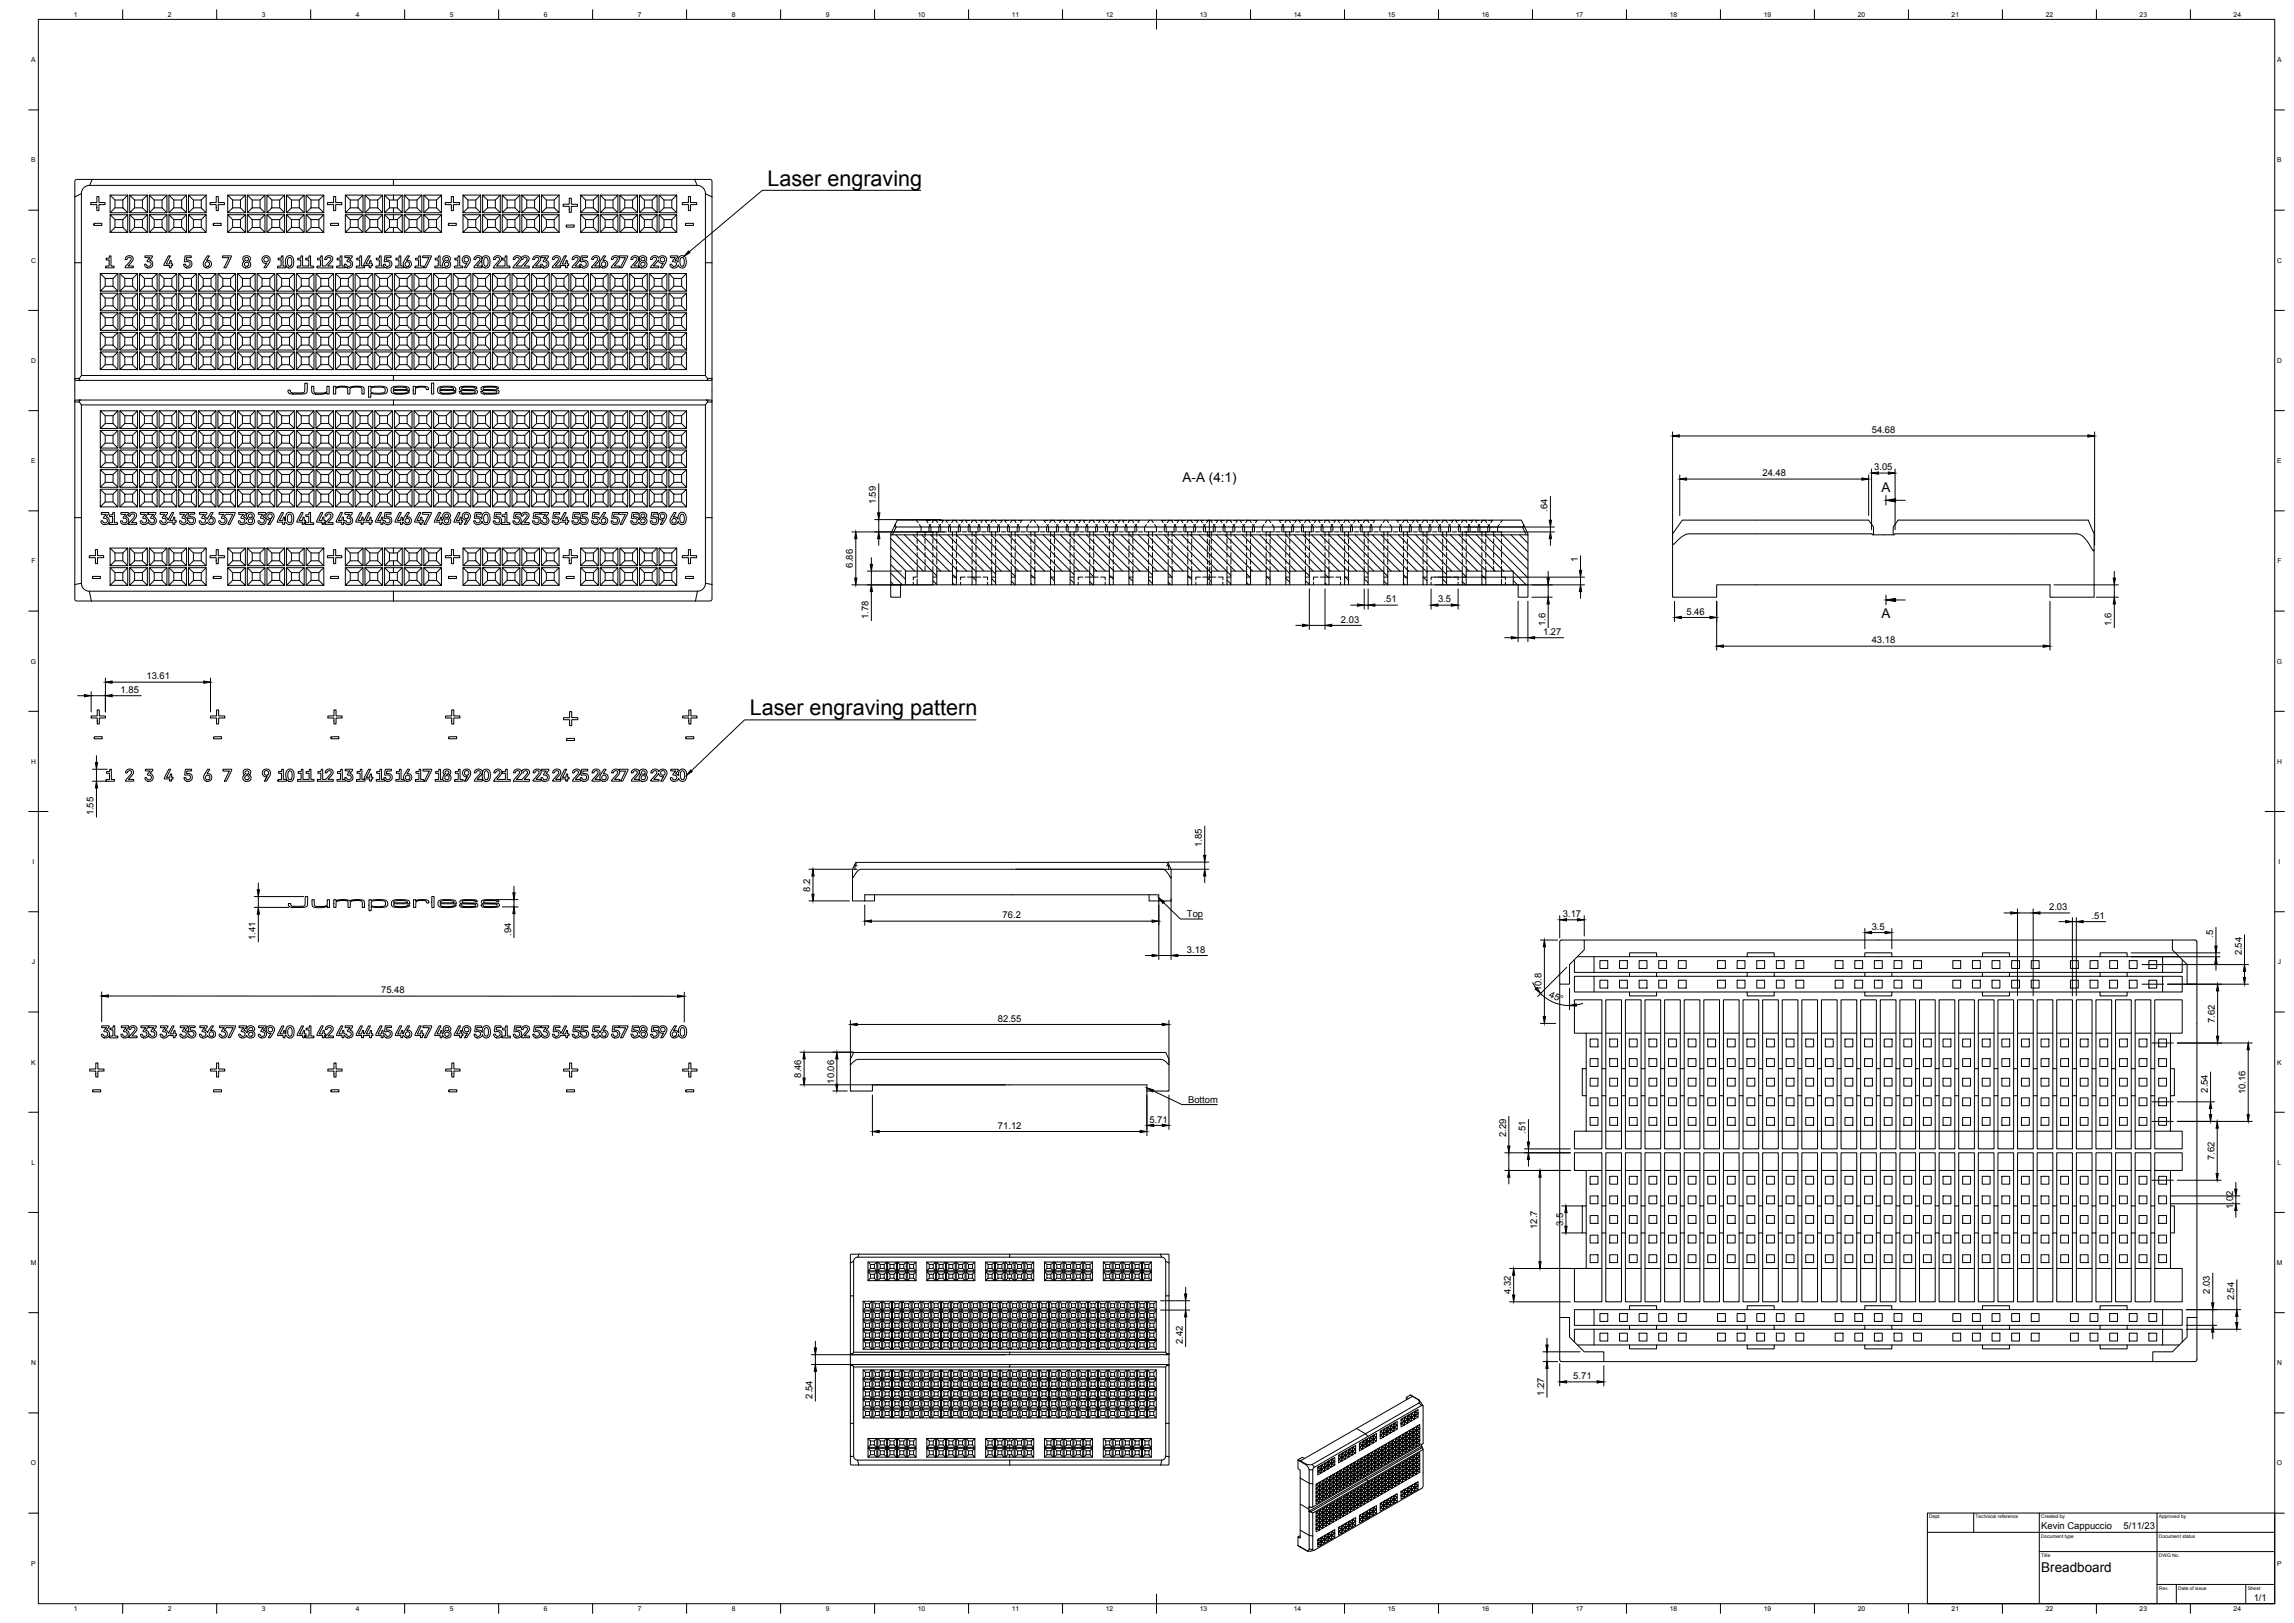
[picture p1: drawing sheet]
<svg xmlns="http://www.w3.org/2000/svg" width="1189mm" height="841mm" viewBox="0 0 1189 841" stroke-linecap="round" stroke-linejoin="round" font-family="sans-serif">
<defs><g id="words">
<g font-size="11.2">
<text x="398" y="96">Laser engraving</text>
<text x="389" y="371">Laser engraving pattern</text>
</g>
<g font-size="7">
<text x="613" y="250">A-A (4:1)</text>
<text x="975" y="255">A</text>
<text x="975" y="320">A</text>
<text x="1058" y="815">Breadboard</text>
</g>
<g font-size="4.9">
<text x="970" y="224">54.68</text>
<text x="971" y="244">3.05</text>
<text x="913" y="247">24.48</text>
<text x="454" y="261" transform="rotate(-90 454 261)">1.59</text>
<text x="802" y="265" transform="rotate(-90 802 265)">.64</text>
<text x="818" y="291" transform="rotate(-90 818 291)">1</text>
<text x="442" y="294" transform="rotate(-90 442 294)">6.86</text>
<text x="717" y="312">.51</text>
<text x="745" y="312">3.5</text>
<text x="450" y="321" transform="rotate(-90 450 321)">1.78</text>
<text x="695" y="323">2.03</text>
<text x="874" y="319">5.46</text>
<text x="800" y="329">1.27</text>
<text x="801" y="324" transform="rotate(-90 801 324)">1.6</text>
<text x="1094" y="324" transform="rotate(-90 1094 324)">1.6</text>
<text x="970" y="333">43.18</text>
<text x="76" y="352">13.61</text>
<text x="62" y="359">1.85</text>
<text x="49" y="423" transform="rotate(-90 49 423)">1.55</text>
<text x="623" y="439" transform="rotate(-90 623 439)">1.85</text>
<text x="420" y="462" transform="rotate(-90 420 462)">8.2</text>
<text x="1062" y="472">2.03</text>
<text x="520" y="476">76.2</text>
<text x="615" y="475">Top</text>
<text x="810" y="475">3.17</text>
<text x="1084" y="476">.51</text>
<text x="265" y="485" transform="rotate(-90 265 485)">.94</text>
<text x="970" y="482">3.5</text>
<text x="1147" y="486" transform="rotate(-90 1147 486)">.5</text>
<text x="132" y="487" transform="rotate(-90 132 487)">1.41</text>
<text x="615" y="494">3.18</text>
<text x="1162" y="495" transform="rotate(-90 1162 495)">2.54</text>
<text x="198" y="515">75.48</text>
<text x="799" y="514" transform="rotate(-90 799 514)">10.8</text>
<text x="803" y="517" transform="rotate(23 803 517)">45°</text>
<text x="517" y="529">82.55</text>
<text x="1148" y="530" transform="rotate(-90 1148 530)">7.62</text>
<text x="415" y="558" transform="rotate(-90 415 558)">8.46</text>
<text x="432" y="562" transform="rotate(-90 432 562)">10.06</text>
<text x="1144" y="566" transform="rotate(-90 1144 566)">2.54</text>
<text x="1164" y="567" transform="rotate(-90 1164 567)">10.16</text>
<text x="616" y="572">Bottom</text>
<text x="596" y="582">5.71</text>
<text x="517" y="585">71.12</text>
<text x="791" y="587" transform="rotate(-90 791 587)">.51</text>
<text x="780" y="589" transform="rotate(-90 780 589)">2.29</text>
<text x="1148" y="601" transform="rotate(-90 1148 601)">7.62</text>
<text x="1157" y="627" transform="rotate(-90 1157 627)">1.02</text>
<text x="810" y="635" transform="rotate(-90 810 635)">3.5</text>
<text x="797" y="637" transform="rotate(-90 797 637)">12.7</text>
<text x="783" y="671" transform="rotate(-90 783 671)">4.32</text>
<text x="1145" y="670" transform="rotate(-90 1145 670)">2.03</text>
<text x="1158" y="674" transform="rotate(-90 1158 674)">2.54</text>
<text x="613" y="697" transform="rotate(-90 613 697)">2.42</text>
<text x="815" y="715">5.71</text>
<text x="421" y="725" transform="rotate(-90 421 725)">2.54</text>
<text x="800" y="723" transform="rotate(-90 800 723)">1.27</text>
<text x="1058" y="793">Kevin Cappuccio</text>
<text x="1101" y="793">5/11/23</text>
<text x="1168" y="830">1/1</text>
</g>
<g font-size="3.5">
<text x="38" y="9">1</text>
<text x="87" y="9">2</text>
<text x="136" y="9">3</text>
<text x="184" y="9">4</text>
<text x="233" y="9">5</text>
<text x="282" y="9">6</text>
<text x="331" y="9">7</text>
<text x="379" y="9">8</text>
<text x="428" y="9">9</text>
<text x="476" y="9">10</text>
<text x="524" y="9">11</text>
<text x="573" y="9">12</text>
<text x="622" y="9">13</text>
<text x="670" y="9">14</text>
<text x="719" y="9">15</text>
<text x="768" y="9">16</text>
<text x="817" y="9">17</text>
<text x="865" y="9">18</text>
<text x="914" y="9">19</text>
<text x="963" y="9">20</text>
<text x="1011" y="9">21</text>
<text x="1060" y="9">22</text>
<text x="1109" y="9">23</text>
<text x="1158" y="9">24</text>
<text x="16" y="32">A</text>
<text x="1180" y="32">A</text>
<text x="16" y="84">B</text>
<text x="1180" y="84">B</text>
<text x="16" y="136">C</text>
<text x="1180" y="136">C</text>
<text x="16" y="188">D</text>
<text x="1180" y="188">D</text>
<text x="16" y="240">E</text>
<text x="1180" y="240">E</text>
<text x="16" y="292">F</text>
<text x="1180" y="292">F</text>
<text x="16" y="344">G</text>
<text x="1180" y="344">G</text>
<text x="16" y="396">H</text>
<text x="1180" y="396">H</text>
<text x="17" y="448">I</text>
<text x="1181" y="448">I</text>
<text x="17" y="500">J</text>
<text x="1181" y="500">J</text>
<text x="16" y="552">K</text>
<text x="1180" y="552">K</text>
<text x="16" y="604">L</text>
<text x="1180" y="604">L</text>
<text x="16" y="655">M</text>
<text x="1180" y="655">M</text>
<text x="16" y="707">N</text>
<text x="1180" y="707">N</text>
<text x="16" y="759">O</text>
<text x="1180" y="759">O</text>
<text x="16" y="811">P</text>
<text x="1180" y="811">P</text>
<text x="38" y="835">1</text>
<text x="87" y="835">2</text>
<text x="136" y="835">3</text>
<text x="184" y="835">4</text>
<text x="233" y="835">5</text>
<text x="282" y="835">6</text>
<text x="331" y="835">7</text>
<text x="379" y="835">8</text>
<text x="428" y="835">9</text>
<text x="476" y="835">10</text>
<text x="524" y="835">11</text>
<text x="573" y="835">12</text>
<text x="622" y="835">13</text>
<text x="670" y="835">14</text>
<text x="719" y="835">15</text>
<text x="768" y="835">16</text>
<text x="817" y="835">17</text>
<text x="865" y="835">18</text>
<text x="914" y="835">19</text>
<text x="963" y="835">20</text>
<text x="1011" y="835">21</text>
<text x="1060" y="835">22</text>
<text x="1109" y="835">23</text>
<text x="1158" y="835">24</text>
</g>
<g font-size="2.5">
<text x="1000" y="787">Dept.</text>
<text x="1024" y="787">Technical reference</text>
<text x="1058" y="787">Created by</text>
<text x="1119" y="787">Approved by</text>
<text x="1058" y="797">Document type</text>
<text x="1119" y="797">Document status</text>
<text x="1058" y="807">Title</text>
<text x="1119" y="807">DWG No.</text>
<text x="1119" y="824">Rev.</text>
<text x="1129" y="824">Date of issue</text>
<text x="1165" y="824">Sheet</text>
</g>
</g></defs>
<!-- layer: Visible -->
<g fill="none" stroke="#000" stroke-width=".52">
<path d="M57 110l3-2h4l2 2zM57 101v9M57 111v9M60 104h4l2-3v9M60 114h4l2-3v9M64 104v4M64 114v4M66 101h-9l3 3v4M66 111h-9l3 3v4M67 101v9l3-2h4M67 110h9M67 111v9"/>
<path d="M70 114h4l2-3v9M70 104h4M74 104l2-3v9l-2-2zM74 114v4M76 101h-9l3 3v4M76 111h-9l3 3v4M77 101l3 3v4l-3 2zM77 101h10M77 111v9M80 104h4l3-3v9M80 114h4l3-3v9M80 108h4"/>
<path d="M84 104v4l3 2h-10M84 114v4M87 111h-10l3 3v4M88 110l2-2h4l3 2zM88 111v9l2-2h4M88 101v9M90 104h4l3-3v9M90 114h4M94 114l3-3v9l-3-2zM94 104v4M97 101h-9l2 3v4M97 111h-9l2 3v4"/>
<path d="M98 101l2 3v4l-2 2zM98 101h9M98 111v9M100 104h4l3-3v9M100 114h4l3-3v9M100 108h4M104 104v4l3 2h-9M104 114v4M107 111h-9l2 3v4M118 101l3 3v4l-3 2zM118 111v9l3-2h4M118 101h9"/>
<path d="M121 104h4l2-3v9M121 108h4M121 114h4M125 104v4l2 2h-9M125 114l2-3v9l-2-2zM127 111h-9l3 3v4M128 101l3 3v4l-3 2zM128 111h9l-2 3h-4zM128 111v9l3-2h4M128 101h9M131 104h4l2-3v9M131 114v4"/>
<path d="M131 108h4M135 104v4l2 2h-9M135 114v4l2 2h-9M137 111v9M138 101l3 3v4l-3 2zM138 111v9l3-2h4M138 101h9M141 104h4l2-3v9M141 108h4M141 114h4M145 104v4l2 2h-9M145 114l2-3v9l-2-2z"/>
<path d="M147 111h-9l3 3v4M148 101l3 3v4l-3 2zM148 111h10l-3 3h-4zM148 111v9l3-2h4M148 101h10M151 104h4l3-3v9M151 114v4M151 108h4M155 104v4l3 2h-10M155 114v4l3 2h-10M158 111v9M159 101l2 3v4l-2 2z"/>
<path d="M159 111h9l-3 3h-4zM159 111v9l2-2h4M159 101h9M161 104h4l3-3v9M161 114v4M161 108h4M165 104v4l3 2h-9M165 114v4l3 2h-9M168 111v9M179 110l3-2h4l2 2zM179 111l3 3v4l-3 2zM179 101v9"/>
<path d="M179 111h9M182 104h4l2-3v9M182 114h4l2-3v9M182 118h4M186 114v4l2 2h-9M186 104v4M188 101h-9l3 3v4M189 110l3-2h4l2 2zM189 111l3 3v4l-3 2zM189 101v9M189 111h9M192 104h4l2-3v9"/>
<path d="M192 114h4l2-3v9M192 118h4M196 114v4l2 2h-9M196 104v4M198 101h-9l3 3v4M199 101l3 3v4M199 111l3 3v4M199 101v9M199 111v9M199 101h9M199 111h9M202 104h4"/>
<path d="M202 114h4M206 104l2-3v9l-2-2zM206 108h-4l-3 2h9M206 114l2-3v9l-2-2zM206 118h-4l-3 2h9M209 111v9l3-2v-4l-3-3h10M209 101v9M212 104v4M212 118h4M216 104v4l3 2M216 108h-4l-3 2h10M219 101h-10l3 3h4l3-3v9"/>
<path d="M219 111l-3 3h-4M219 111v9l-3-2v-4M220 111v9l2-2v-4l-2-3h9M220 101v9M222 104v4M222 118h4M226 104v4l3 2M226 108h-4l-2 2h9M229 101h-9l2 3h4l3-3v9M229 111l-3 3h-4M229 111v9l-3-2v-4M240 101v9l2-2v-4l-2-3h9"/>
<path d="M240 111v9l2-2h5l2 2h-9M240 111l2 3v4M240 111h9l-2 3h-5M240 110h9M242 108h5M247 114v4M249 101l-2 3h-5M249 101v9l-2-2v-4M249 111v9M250 101v9l3-2v-4l-3-3h9M250 111v9l3-2h4l2 2h-9M250 111l3 3v4"/>
<path d="M250 111h9l-2 3h-4M250 110h9M253 108h4M257 114v4M259 101l-2 3h-4M259 101v9l-2-2v-4M259 111v9M260 101v9l3-2v-4l-3-3h9M260 110h9M260 111h9M263 118v-4l-3-3v9M263 108h4"/>
<path d="M263 114h4M267 118h-4l-3 2M269 101l-2 3h-4M269 101v9l-2-2v-4M270 101v9l3-2v-4l-3-3h10M270 111v9l3-2h4l3 2h-10M270 111l3 3v4M270 111h10l-3 3h-4M270 110h10M273 108h4M277 114v4M280 101l-3 3h-4"/>
<path d="M280 101v9l-3-2v-4M280 111v9M281 101v9l2-2v-4l-2-3h9M281 110h9M281 111h9M283 118v-4l-2-3v9M283 108h4M283 114h4M287 118h-4l-2 2M290 101l-3 3h-4M290 101v9l-3-2v-4M301 101v9l2-2v-4l-2-3h9"/>
<path d="M301 110h9M301 111v9M303 114v4M303 108h5M308 114v4l2 2M308 118h-5l-2 2h9M310 101l-2 3h-5M310 101v9l-2-2v-4M310 111h-9l2 3h5l2-3v9M311 101v9M311 111h9M314 118v-4l-3-3v9"/>
<path d="M314 104v4M314 114h4M318 104v4l2 2M318 108h-4l-3 2h9M318 118h-4l-3 2M320 101h-9l3 3h4l2-3v9M321 101v9l3-2v-4l-3-3h9M321 110h9M321 111v9M324 114v4M324 108h4M328 114v4l2 2"/>
<path d="M328 118h-4l-3 2h9M330 101l-2 3h-4M330 101v9l-2-2v-4M330 111h-9l3 3h4l2-3v9M331 110h10l-3-2v-4l3-3v9M331 101h10M331 111v9M334 108v-4l-3-3v9M334 114v4M334 104h4M338 108h-4l-3 2M338 114v4l3 2"/>
<path d="M338 118h-4l-3 2h10M341 111h-10l3 3h4l3-3v9M342 101v9M342 111v9M344 104v4M344 114v4M348 104v4l3 2M348 108h-4l-2 2h9M348 114v4l3 2M348 118h-4l-2 2h9M351 101h-9l2 3h4l3-3v9M351 111h-9l2 3h4l3-3v9"/>
<path d="M57 120l3-2h4l2 2zM67 120l3-2h4l2 2zM77 120l3-2h4l3 2zM88 120h9M98 120l2-2h4l3 2zM118 120h9M138 120h9M209 120h10M220 120h9M260 120h9l-2-2v-4l2-3v9M281 120h9l-3-2v-4l3-3v9M311 120h9l-2-2v-4l2-3v9"/>
<path d="M52 151l3-3h4l2 3zM52 152v9l3-2h4M52 142v9M55 144h4l2-2v9M55 154h4M59 154l2-2v9l-2-2zM59 144v4M61 142h-9l3 2v4M61 152h-9l3 2v5M62 151l3-3h4l2 3zM62 142v9M62 152v9"/>
<path d="M65 144h4M65 154h4M65 144v4M65 154v5M69 159v-5l2-2v9M69 148v-4l2-2v9M71 152h-9l3 2M71 142h-9l3 2M72 151l3-3h4l2 3zM72 142v9M72 152v9M75 144h4"/>
<path d="M75 144v4M75 154v5M75 154h4M79 148v-4l2-2v9M79 159v-5l2-2v9M81 142h-9l3 2M81 152h-9l3 2M82 142v9M82 152v9M85 154h4v5h-4zM85 144h4v4h-4zM85 148l-3 3h10l-3-3"/>
<path d="M85 159l-3 2h10l-3-2M89 144l3-2v9M89 154l3-2v9M92 142h-10l3 2M92 152h-10l3 2M93 142v9M93 152v9M95 154h4v5h-4zM95 144h4v4h-4zM95 159l-2 2h9l-3-2M95 148l-2 3h9l-3-3M99 154l3-2v9"/>
<path d="M99 144l3-2v9M102 152h-9l2 2M102 142h-9l2 2M103 142v9M103 152v9M105 154h4v5h-4zM105 144h4v4h-4zM105 159l-2 2h9l-3-2M105 148l-2 3h9l-3-3M109 154l3-2v9M109 144l3-2v9M112 152h-9l2 2"/>
<path d="M112 142h-9l2 2M113 142v9M113 152v9M115 144h5v4h-5zM115 154h5v5h-5zM115 148l-2 3h9l-2-3M115 159l-2 2h9l-2-2M120 144l2-2v9M120 154l2-2v9M122 142h-9l2 2M122 152h-9l2 2M123 142v9"/>
<path d="M123 152v9M126 154h4v5h-4zM126 144h4v4h-4zM126 159l-3 2h9l-2-2M126 148l-3 3h9l-2-3M130 154l2-2v9M130 144l2-2v9M132 152h-9l3 2M132 142h-9l3 2M133 142v9M133 152v9M136 154h4v5h-4z"/>
<path d="M136 144h4v4h-4zM136 159l-3 2h9l-2-2M136 148l-3 3h9l-2-3M140 154l2-2v9M140 144l2-2v9M142 152h-9l3 2M142 142h-9l3 2M143 142v9M143 152v9M146 144h4v4h-4zM146 154h4v5h-4zM146 148l-3 3h10l-3-3"/>
<path d="M146 159l-3 2h10l-3-2M150 144l3-2v9M150 154l3-2v9M153 142h-10l3 2M153 152h-10l3 2M154 142v9M154 152v9M156 154h4v5h-4zM156 144h4v4h-4zM156 159l-2 2h9l-3-2M156 148l-2 3h9l-3-3M160 154l3-2v9"/>
<path d="M160 144l3-2v9M163 152h-9l2 2M163 142h-9l2 2M164 142v9M164 152v9M166 154h4v5h-4zM166 144h4v4h-4zM166 159l-2 2h9l-3-2M166 148l-2 3h9l-3-3M170 154l3-2v9M170 144l3-2v9M173 152h-9l2 2"/>
<path d="M173 142h-9l2 2M174 142v9M174 152v9M176 154h5v5h-5zM176 144h5v4h-5zM176 159l-2 2h9l-2-2M176 148l-2 3h9l-2-3M181 154l2-2v9M181 144l2-2v9M183 152h-9l2 2M183 142h-9l2 2M184 142v9"/>
<path d="M184 152v9M187 144h4v4h-4zM187 154h4v5h-4zM187 148l-3 3h9l-2-3M187 159l-3 2h9l-2-2M191 144l2-2v9M191 154l2-2v9M193 142h-9l3 2M193 152h-9l3 2M194 142v9M194 152v9M197 154h4v5h-4z"/>
<path d="M197 144h4v4h-4zM197 159l-3 2h9l-2-2M197 148l-3 3h9l-2-3M201 154l2-2v9M201 144l2-2v9M203 152h-9l3 2M203 142h-9l3 2M204 142v9l3-3M204 152v9l3-2M207 154h4v5h-4zM207 144h4v4h-4zM207 144l-3-2h10l-3 2"/>
<path d="M207 154l-3-2h10l-3 2M211 148l3 3h-10M211 159l3 2h-10M214 142v9M214 152v9M215 152v9l2-2M215 142v9l2-3M217 154h4v5h-4zM217 144h4v4h-4zM217 154l-2-2h9l-3 2M217 144l-2-2h9l-3 2M221 159l3 2h-9"/>
<path d="M221 148l3 3h-9M224 142v9M224 152v9M225 142v9l2-3M225 152v9l2-2M227 144h4v4h-4zM227 154h4v5h-4zM227 144l-2-2h9l-3 2M227 154l-2-2h9l-3 2M231 148l3 3h-9M231 159l3 2h-9M234 142v9"/>
<path d="M234 152v9M235 142v9l2-3M235 152v9l2-2M237 144h4v4h-4zM237 154h4v5h-4zM237 144l-2-2h9l-3 2M237 154l-2-2h9l-3 2M241 148l3 3h-9M241 159l3 2h-9M244 142v9M244 152v9M245 142v9l3-3"/>
<path d="M245 152v9l3-2M248 144h4v4h-4zM248 154h4v5h-4zM248 144l-3-2h9l-2 2M248 154l-3-2h9l-2 2M252 148l2 3h-9M252 159l2 2h-9M254 142v9M254 152v9M255 152v9l3-2M255 142v9l3-3M258 144h4v4h-4z"/>
<path d="M258 154h4v5h-4zM258 154l-3-2h9l-2 2M258 144l-3-2h9l-2 2M262 159l2 2h-9M262 148l2 3h-9M264 142v9M264 152v9M265 142v9l3-3M265 152v9l3-2M268 154h4v5h-4zM268 144h4v4h-4zM268 144l-3-2h10l-3 2"/>
<path d="M268 154l-3-2h10l-3 2M272 148l3 3h-10M272 159l3 2h-10M275 142v9M275 152v9M276 142v9l2-3M276 152v9l2-2M278 144h4v4h-4zM278 154h4v5h-4zM278 144l-2-2h9l-3 2M278 154l-2-2h9l-3 2M282 148l3 3h-9"/>
<path d="M282 159l3 2h-9M285 142v9M285 152v9M286 152v9l2-2M286 142v9l2-3M288 154h4v5h-4zM288 144h4v4h-4zM288 154l-2-2h9l-3 2M288 144l-2-2h9l-3 2M292 159l3 2h-9M292 148l3 3h-9M295 142v9"/>
<path d="M295 152v9M296 142v9l2-3M296 152v9l2-2M298 144h4v4h-4zM298 154h4v5h-4zM298 144l-2-2h9l-3 2M298 154l-2-2h9l-3 2M302 148l3 3h-9M302 159l3 2h-9M305 142v9M305 152v9M306 142v9l3-3"/>
<path d="M306 152v9l3-2M309 144h4v4h-4zM309 154h4v5h-4zM309 144l-3-2h9l-2 2M309 154l-3-2h9l-2 2M313 148l2 3h-9M313 159l2 2h-9M315 142v9M315 152v9M316 152v9l3-2M316 142v9l3-3M319 154h4v5h-4z"/>
<path d="M319 144h4v4h-4zM319 154l-3-2h9l-2 2M319 144l-3-2h9l-2 2M323 159l2 2h-9M323 148l2 3h-9M325 142v9M325 152v9M326 152h9l-2 2h-4l-3-2v9l3-2v-5M326 142h9l-2 2h-4l-3-2v9l3-3v-4M329 159h4l2 2h-9M329 148h4l2 3h-9M333 144v4"/>
<path d="M333 154v5M335 142v9M335 152v9M336 152h10v9h-10zM336 142h10v9h-10zM336 151l3-3h4l3 3M336 142l3 2v4M336 152l3 2v5M343 144v4M343 154v5M346 142l-3 2h-4M346 152l-3 2h-4"/>
<path d="M347 142h9v9h-9zM347 152h9v9h-9zM347 142l2 2h4l3-2M347 152l2 2v5M349 154h4M349 144v4M353 144v4l3 3M353 148h-4l-2 3M353 159h-4l-2 2M356 152l-3 2v5l3 2M52 162v9l3-2h4M52 172v9"/>
<path d="M52 171h9M52 161h9M55 175h4l2-3v9M55 165h4M59 165l2-3v9l-2-2zM59 175v4M61 172h-9l3 3v4M61 162h-9l3 3v4M62 172h9l-2 3h-4zM62 172v9l3-2v-4M62 161l3-2h4l2 2zM62 162l3 3v4l-3 2z"/>
<path d="M62 162h9M65 169h4l2 2h-9M65 165h4M65 179h4M69 179l2 2h-9M69 165l2-3v9M69 165v4M69 175v4M71 172v9M72 172h9l-2 3h-4zM72 172v9l3-2v-4M72 162l3 3v4l-3 2z"/>
<path d="M72 161l3-2h4l2 2zM72 162h9M75 169h4l2 2h-9M75 165h4M75 179h4M79 179l2 2h-9M79 165l2-3v9M79 165v4M79 175v4M81 172v9M82 172v9l3-2M82 162h10"/>
<path d="M85 175h4v4h-4zM85 165h4v4h-4zM85 165l-3-3v9l3-2M85 175l-3-3h10l-3 3M89 169l3 2h-10M89 165l3-3v9M89 179l3 2h-10M92 172v9M93 172v9l2-2M93 162h9M95 165h4v4h-4zM95 175h4v4h-4z"/>
<path d="M95 165l-2-3v9l2-2M95 175l-2-3h9l-3 3M99 169l3 2h-9M99 165l3-3v9M99 179l3 2h-9M102 172v9M103 172v9l2-2M103 162h9M105 165h4v4h-4zM105 175h4v4h-4zM105 165l-2-3v9l2-2M105 175l-2-3h9l-3 3"/>
<path d="M109 169l3 2h-9M109 165l3-3v9M109 179l3 2h-9M112 172v9M113 172v9l2-2M113 162h9M115 165h5v4h-5zM115 175h5v4h-5zM115 165l-2-3v9l2-2M115 175l-2-3h9l-2 3M120 169l2 2h-9M120 165l2-3v9"/>
<path d="M120 179l2 2h-9M122 172v9M123 172v9l3-2M123 162h9M126 175h4v4h-4zM126 165h4v4h-4zM126 175l-3-3h9l-2 3M126 165l-3-3v9l3-2M130 179l2 2h-9M130 169l2 2h-9M130 165l2-3v9M132 172v9"/>
<path d="M133 172v9l3-2M133 162h9M136 165h4v4h-4zM136 175h4v4h-4zM136 175l-3-3h9l-2 3M136 165l-3-3v9l3-2M140 179l2 2h-9M140 169l2 2h-9M140 165l2-3v9M142 172v9M143 172v9l3-2M143 162h10"/>
<path d="M146 175h4v4h-4zM146 165h4v4h-4zM146 165l-3-3v9l3-2M146 175l-3-3h10l-3 3M150 169l3 2h-10M150 165l3-3v9M150 179l3 2h-10M153 172v9M154 172v9l2-2M154 162h9M156 165h4v4h-4zM156 175h4v4h-4z"/>
<path d="M156 165l-2-3v9l2-2M156 175l-2-3h9l-3 3M160 169l3 2h-9M160 165l3-3v9M160 179l3 2h-9M163 172v9M164 172v9l2-2M164 162h9M166 175h4v4h-4zM166 165h4v4h-4zM166 175l-2-3h9l-3 3M166 165l-2-3v9l2-2"/>
<path d="M170 179l3 2h-9M170 169l3 2h-9M170 165l3-3v9M173 172v9M174 172v9l2-2M174 162h9M176 165h5v4h-5zM176 175h5v4h-5zM176 165l-2-3v9l2-2M176 175l-2-3h9l-2 3M181 169l2 2h-9M181 165l2-3v9"/>
<path d="M181 179l2 2h-9M183 172v9M184 172v9l3-2M184 162h9M187 175h4v4h-4zM187 165h4v4h-4zM187 175l-3-3h9l-2 3M187 165l-3-3v9l3-2M191 179l2 2h-9M191 169l2 2h-9M191 165l2-3v9M193 172v9"/>
<path d="M194 172v9l3-2M194 162h9M197 175h4v4h-4zM197 165h4v4h-4zM197 175l-3-3h9l-2 3M197 165l-3-3v9l3-2M201 179l2 2h-9M201 169l2 2h-9M201 165l2-3v9M203 172v9M204 172v9M204 162h10"/>
<path d="M207 175h4v4h-4zM207 165h4v4h-4zM207 165l-3-3v9l3-2M207 179l-3 2h10l-3-2M211 169l3 2h-10M211 165l3-3v9M211 175l3-3v9M214 172h-10l3 3M215 172v9M215 162h9M217 165h4v4h-4zM217 175h4v4h-4z"/>
<path d="M217 165l-2-3v9l2-2M217 179l-2 2h9l-3-2M221 169l3 2h-9M221 165l3-3v9M221 175l3-3v9M224 172h-9l2 3M225 172v9M225 162h9M227 175h4v4h-4zM227 165h4v4h-4zM227 179l-2 2h9l-3-2M227 165l-2-3v9l2-2"/>
<path d="M231 175l3-3v9M231 169l3 2h-9M231 165l3-3v9M234 172h-9l2 3M235 172v9M235 162h9M237 165h4v4h-4zM237 175h4v4h-4zM237 165l-2-3v9l2-2M237 179l-2 2h9l-3-2M241 169l3 2h-9M241 165l3-3v9"/>
<path d="M241 175l3-3v9M244 172h-9l2 3M245 172v9M245 162h9M248 175h4v4h-4zM248 165h4v4h-4zM248 179l-3 2h9l-2-2M248 165l-3-3v9l3-2M252 175l2-3v9M252 169l2 2h-9M252 165l2-3v9M254 172h-9l3 3"/>
<path d="M255 172v9M255 162h9M258 175h4v4h-4zM258 165h4v4h-4zM258 179l-3 2h9l-2-2M258 165l-3-3v9l3-2M262 175l2-3v9M262 169l2 2h-9M262 165l2-3v9M264 172h-9l3 3M265 172v9M265 162h10"/>
<path d="M268 165h4v4h-4zM268 175h4v4h-4zM268 165l-3-3v9l3-2M268 179l-3 2h10l-3-2M272 169l3 2h-10M272 165l3-3v9M272 175l3-3v9M275 172h-10l3 3M276 172v9M276 162h9M278 165h4v4h-4zM278 175h4v4h-4z"/>
<path d="M278 165l-2-3v9l2-2M278 179l-2 2h9l-3-2M282 169l3 2h-9M282 165l3-3v9M282 175l3-3v9M285 172h-9l2 3M286 172v9M286 162h9M288 175h4v4h-4zM288 165h4v4h-4zM288 179l-2 2h9l-3-2M288 165l-2-3v9l2-2"/>
<path d="M292 175l3-3v9M292 169l3 2h-9M292 165l3-3v9M295 172h-9l2 3M296 172v9M296 162h9M298 175h4v4h-4zM298 165h4v4h-4zM298 179l-2 2h9l-3-2M298 165l-2-3v9l2-2M302 175l3-3v9M302 169l3 2h-9"/>
<path d="M302 165l3-3v9M305 172h-9l2 3M306 172v9M306 162h9M309 175h4v4h-4zM309 165h4v4h-4zM309 179l-3 2h9l-2-2M309 165l-3-3v9l3-2M313 175l2-3v9M313 169l2 2h-9M313 165l2-3v9M315 172h-9l3 3"/>
<path d="M316 172v9M316 162h9M319 175h4v4h-4zM319 165h4v4h-4zM319 179l-3 2h9l-2-2M319 165l-3-3v9l3-2M323 175l2-3v9M323 169l2 2h-9M323 165l2-3v9M325 172h-9l3 3M326 172v9M326 162h9"/>
<path d="M329 169h4l2 2h-9l3-2v-4l-3-3v9M329 165h4M329 175v4M333 169v-4l2-3v9M333 179v-4l2-3v9l-2-2h-4l-3 2h9M335 172h-9l3 3h4M336 172h10v9h-10zM336 162h10v9h-10zM336 161l3-2h4l3 2M336 162l3 3v4M336 172l3 3h4l3-3M339 165h4"/>
<path d="M339 175v4M343 169h-4l-3 2M343 175v4l3 2M343 179h-4l-3 2M346 162l-3 3v4l3 2M347 172h9v9h-9zM347 162h9v9h-9zM347 172l2 3h4l3-3M347 162l2 3v4M349 165h4M349 175v4M353 175v4l3 2"/>
<path d="M353 179h-4l-2 2M353 169h-4l-2 2M356 162l-3 3v4l3 2M39 197v11M42 197h324M42 195h324l1 1-1 1h3M52 182h9l-2 3h-4zM52 182v10l3-3h4M52 181l3-2h4l2 2zM55 185v4M59 185v4l2 3h-9M61 182v10"/>
<path d="M62 182h9l-2 3h-4zM62 182v10l3-3v-4M65 189h4M69 189l2 3h-9M69 185v4M71 182v10M72 182h9l-2 3h-4zM72 182v10l3-3v-4M75 189h4M79 189l2 3h-9M79 185v4M81 182v10"/>
<path d="M82 182v10l3-3M85 185h4v4h-4zM85 185l-3-3h10l-3 3M89 189l3 3h-10M92 182v10M93 182v10l2-3M95 185h4v4h-4zM95 185l-2-3h9l-3 3M99 189l3 3h-9M102 182v10M103 182v10l2-3M105 185h4v4h-4z"/>
<path d="M105 185l-2-3h9l-3 3M109 189l3 3h-9M112 182v10M113 182v10l2-3M115 185h5v4h-5zM115 185l-2-3h9l-2 3M120 189l2 3h-9M122 182v10M123 182v10l3-3M126 185h4v4h-4zM126 185l-3-3h9l-2 3M130 189l2 3h-9"/>
<path d="M132 182v10M133 182v10l3-3M136 185h4v4h-4zM136 185l-3-3h9l-2 3M140 189l2 3h-9M142 182v10M143 182v10l3-3M146 185h4v4h-4zM146 185l-3-3h10l-3 3M150 189l3 3h-10M153 182v10M154 182v10l2-3"/>
<path d="M156 185h4v4h-4zM156 185l-2-3h9l-3 3M160 189l3 3h-9M163 182v10M164 182v10l2-3M166 185h4v4h-4zM166 185l-2-3h9l-3 3M170 189l3 3h-9M173 182v10M174 182v10l2-3M176 185h5v4h-5zM176 185l-2-3h9l-2 3"/>
<path d="M181 189l2 3h-9M183 182v10M184 182v10l3-3M187 185h4v4h-4zM187 185l-3-3h9l-2 3M191 189l2 3h-9M193 182v10M194 182v10l3-3M197 185h4v4h-4zM197 185l-3-3h9l-2 3M201 189l2 3h-9M203 182v10"/>
<path d="M204 182v10M207 185h4v4h-4zM207 189l-3 3h10l-3-3M211 185l3-3v10M214 182h-10l3 3M215 182v10M217 185h4v4h-4zM217 189l-2 3h9l-3-3M221 185l3-3v10M224 182h-9l2 3M225 182v10M227 185h4v4h-4z"/>
<path d="M227 189l-2 3h9l-3-3M231 185l3-3v10M234 182h-9l2 3M235 182v10M237 185h4v4h-4zM237 189l-2 3h9l-3-3M241 185l3-3v10M244 182h-9l2 3M245 182v10M248 185h4v4h-4zM248 189l-3 3h9l-2-3M252 185l2-3v10"/>
<path d="M254 182h-9l3 3M255 182v10M258 185h4v4h-4zM258 189l-3 3h9l-2-3M262 185l2-3v10M264 182h-9l3 3M265 182v10M268 185h4v4h-4zM268 189l-3 3h10l-3-3M272 185l3-3v10M275 182h-10l3 3M276 182v10"/>
<path d="M278 185h4v4h-4zM278 189l-2 3h9l-3-3M282 185l3-3v10M285 182h-9l2 3M286 182v10M288 185h4v4h-4zM288 189l-2 3h9l-3-3M292 185l3-3v10M295 182h-9l2 3M296 182v10M298 185h4v4h-4zM298 189l-2 3h9l-3-3"/>
<path d="M302 185l3-3v10M305 182h-9l2 3M306 182v10M309 185h4v4h-4zM309 189l-3 3h9l-2-3M313 185l2-3v10M315 182h-9l3 3M316 182v10M319 185h4v4h-4zM319 189l-3 3h9l-2-3M323 185l2-3v10M325 182h-9l3 3"/>
<path d="M326 182v10M329 185v4M333 189v-4l2-3v10l-2-3h-4l-3 3h9M335 182h-9l3 3h4M336 182h10v10h-10zM336 182l3 3h4l3-3M339 185v4M343 185v4l3 3M343 189h-4l-3 3M347 182h9v10h-9zM347 192l2-3h4l3 3M347 182l2 3v4"/>
<path d="M353 185v4M356 182l-3 3h-4M366 195v-95l-1-3-3-1h-316l-2 1-2 3v95l-1 1 1 1h-3v-103l1-1h328l1 1v103M369 197v11M39 208v103h329h1v-103l-1-1h-2l1 1-1 2v92l-1 3-3 1h-317l-2-1-1-3v-92M39 208l3-1-1 1 1 2h324M42 207h324M52 213v9M55 215v4M59 215v4l2 3M59 219h-4l-3 3h9M61 213h-9l3 2h4l2-2v9"/>
<path d="M62 213v9l3-3M65 215h4v4h-4zM65 215l-3-2h9l-2 2M69 219l2 3h-9M71 213v9M72 213v9l3-3M75 215h4v4h-4zM75 215l-3-2h9l-2 2M79 219l2 3h-9M81 213v9M82 213v9l3-3M85 215h4v4h-4z"/>
<path d="M85 215l-3-2h10l-3 2M89 219l3 3h-10M92 213v9M93 213v9l2-3M95 215h4v4h-4zM95 215l-2-2h9l-3 2M99 219l3 3h-9M102 213v9M103 213v9l2-3M105 215h4v4h-4zM105 215l-2-2h9l-3 2M109 219l3 3h-9"/>
<path d="M112 213v9M113 213v9l2-3M115 215h5v4h-5zM115 215l-2-2h9l-2 2M120 219l2 3h-9M122 213v9M123 213v9l3-3M126 215h4v4h-4zM126 215l-3-2h9l-2 2M130 219l2 3h-9M132 213v9M133 213v9l3-3"/>
<path d="M136 215h4v4h-4zM136 215l-3-2h9l-2 2M140 219l2 3h-9M142 213v9M143 213v9l3-3M146 215h4v4h-4zM146 215l-3-2h10l-3 2M150 219l3 3h-10M153 213v9M154 213v9l2-3M156 215h4v4h-4zM156 215l-2-2h9l-3 2"/>
<path d="M160 219l3 3h-9M163 213v9M164 213v9l2-3M166 215h4v4h-4zM166 215l-2-2h9l-3 2M170 219l3 3h-9M173 213v9M174 213v9l2-3M176 215h5v4h-5zM176 215l-2-2h9l-2 2M181 219l2 3h-9M183 213v9"/>
<path d="M184 213v9l3-3M187 215h4v4h-4zM187 215l-3-2h9l-2 2M191 219l2 3h-9M193 213v9M194 213v9l3-3M197 215h4v4h-4zM197 215l-3-2h9l-2 2M201 219l2 3h-9M203 213v9M204 213v9M207 215h4v4h-4z"/>
<path d="M207 219l-3 3h10l-3-3M211 215l3-2v9M214 213h-10l3 2M215 213v9M217 215h4v4h-4zM217 219l-2 3h9l-3-3M221 215l3-2v9M224 213h-9l2 2M225 213v9M227 215h4v4h-4zM227 219l-2 3h9l-3-3M231 215l3-2v9"/>
<path d="M234 213h-9l2 2M235 213v9M237 215h4v4h-4zM237 219l-2 3h9l-3-3M241 215l3-2v9M244 213h-9l2 2M245 213v9M248 215h4v4h-4zM248 219l-3 3h9l-2-3M252 215l2-2v9M254 213h-9l3 2M255 213v9"/>
<path d="M258 215h4v4h-4zM258 219l-3 3h9l-2-3M262 215l2-2v9M264 213h-9l3 2M265 213v9M268 215h4v4h-4zM268 219l-3 3h10l-3-3M272 215l3-2v9M275 213h-10l3 2M276 213v9M278 215h4v4h-4zM278 219l-2 3h9l-3-3"/>
<path d="M282 215l3-2v9M285 213h-9l2 2M286 213v9M288 215h4v4h-4zM288 219l-2 3h9l-3-3M292 215l3-2v9M295 213h-9l2 2M296 213v9M298 215h4v4h-4zM298 219l-2 3h9l-3-3M302 215l3-2v9M305 213h-9l2 2"/>
<path d="M306 213v9M309 215h4v4h-4zM309 219l-3 3h9l-2-3M313 215l2-2v9M315 213h-9l3 2M316 213v9M319 215h4v4h-4zM319 219l-3 3h9l-2-3M323 215l2-2v9M325 213h-9l3 2M326 213v9M329 215h4v4h-4z"/>
<path d="M329 219l-3 3h9l-2-3M333 215l2-2v9M335 213h-9l3 2M336 213v9M339 215h4v4h-4zM339 219l-3 3h10l-3-3M343 215l3-2v9M346 213h-10l3 2M347 213v9M349 215h4l3-2v9M353 215v4M356 213h-9l2 2v4"/>
<path d="M52 223v9l3-2h4l2 2h-9M52 223l3 3v4M52 223h9l-2 3h-4M52 233v9l3-2v-4l-3-3h9M55 240h4M59 226v4M61 233l-2 3h-4M61 233v9l-2-2v-4M61 223v9M62 223v9l3-2M62 233v9l3-2M65 236h4v4h-4z"/>
<path d="M65 226h4v4h-4zM65 226l-3-3h9l-2 3M69 230l2 2h-9M69 236l2-3v9l-2-2M71 233h-9l3 3M71 223v9M72 223v9l3-2M72 233v9l3-2M75 236h4v4h-4zM75 226h4v4h-4zM75 226l-3-3h9l-2 3M79 230l2 2h-9"/>
<path d="M79 236l2-3v9l-2-2M81 233h-9l3 3M81 223v9M82 233v9l3-2M82 223v9l3-2M85 226h4v4h-4zM85 236h4v4h-4zM85 226l-3-3h10l-3 3M89 236l3-3v9l-3-2M89 230l3 2h-10M92 233h-10l3 3M92 223v9"/>
<path d="M93 233v9l2-2M93 223v9l2-2M95 236h4v4h-4zM95 226h4v4h-4zM95 226l-2-3h9l-3 3M99 236l3-3v9l-3-2M99 230l3 2h-9M102 233h-9l2 3M102 223v9M103 233v9l2-2M103 223v9l2-2M105 226h4v4h-4z"/>
<path d="M105 236h4v4h-4zM105 226l-2-3h9l-3 3M109 236l3-3v9l-3-2M109 230l3 2h-9M112 233h-9l2 3M112 223v9M113 233v9l2-2M113 223v9l2-2M115 226h5v4h-5zM115 236h5v4h-5zM115 226l-2-3h9l-2 3M120 236l2-3v9l-2-2"/>
<path d="M120 230l2 2h-9M122 233h-9l2 3M122 223v9M123 223v9l3-2M123 233v9l3-2M126 226h4v4h-4zM126 236h4v4h-4zM126 226l-3-3h9l-2 3M130 230l2 2h-9M130 236l2-3v9l-2-2M132 233h-9l3 3M132 223v9"/>
<path d="M133 223v9l3-2M133 233v9l3-2M136 236h4v4h-4zM136 226h4v4h-4zM136 226l-3-3h9l-2 3M140 230l2 2h-9M140 236l2-3v9l-2-2M142 233h-9l3 3M142 223v9M143 233v9l3-2M143 223v9l3-2M146 226h4v4h-4z"/>
<path d="M146 236h4v4h-4zM146 226l-3-3h10l-3 3M150 236l3-3v9l-3-2M150 230l3 2h-10M153 233h-10l3 3M153 223v9M154 233v9l2-2M154 223v9l2-2M156 236h4v4h-4zM156 226h4v4h-4zM156 226l-2-3h9l-3 3M160 236l3-3v9l-3-2"/>
<path d="M160 230l3 2h-9M163 233h-9l2 3M163 223v9M164 223v9l2-2M164 233v9l2-2M166 226h4v4h-4zM166 236h4v4h-4zM166 226l-2-3h9l-3 3M170 230l3 2h-9M170 236l3-3v9l-3-2M173 233h-9l2 3M173 223v9"/>
<path d="M174 233v9l2-2M174 223v9l2-2M176 226h5v4h-5zM176 236h5v4h-5zM176 226l-2-3h9l-2 3M181 236l2-3v9l-2-2M181 230l2 2h-9M183 233h-9l2 3M183 223v9M184 223v9l3-2M184 233v9l3-2M187 226h4v4h-4z"/>
<path d="M187 236h4v4h-4zM187 226l-3-3h9l-2 3M191 230l2 2h-9M191 236l2-3v9l-2-2M193 233h-9l3 3M193 223v9M194 223v9l3-2M194 233v9l3-2M197 226h4v4h-4zM197 236h4v4h-4zM197 226l-3-3h9l-2 3M201 230l2 2h-9"/>
<path d="M201 236l2-3v9l-2-2M203 233h-9l3 3M203 223v9M204 233v9l3-2M204 223v9M207 226h4v4h-4zM207 236h4v4h-4zM207 230l-3 2h10l-3-2M211 236l3-3v9l-3-2M211 226l3-3v9M214 233h-10l3 3M214 223h-10l3 3"/>
<path d="M215 233v9l2-2M215 223v9M217 226h4v4h-4zM217 236h4v4h-4zM217 230l-2 2h9l-3-2M221 236l3-3v9l-3-2M221 226l3-3v9M224 233h-9l2 3M224 223h-9l2 3M225 233v9l2-2M225 223v9M227 226h4v4h-4z"/>
<path d="M227 236h4v4h-4zM227 230l-2 2h9l-3-2M231 226l3-3v9M231 236l3-3v9l-3-2M234 223h-9l2 3M234 233h-9l2 3M235 233v9l2-2M235 223v9M237 226h4v4h-4zM237 236h4v4h-4zM237 230l-2 2h9l-3-2M241 236l3-3v9l-3-2"/>
<path d="M241 226l3-3v9M244 233h-9l2 3M244 223h-9l2 3M245 233v9l3-2M245 223v9M248 236h4v4h-4zM248 226h4v4h-4zM248 230l-3 2h9l-2-2M252 226l2-3v9M252 236l2-3v9l-2-2M254 223h-9l3 3M254 233h-9l3 3"/>
<path d="M255 233v9l3-2M255 223v9M258 226h4v4h-4zM258 236h4v4h-4zM258 230l-3 2h9l-2-2M262 226l2-3v9M262 236l2-3v9l-2-2M264 223h-9l3 3M264 233h-9l3 3M265 233v9l3-2M265 223v9M268 236h4v4h-4z"/>
<path d="M268 226h4v4h-4zM268 230l-3 2h10l-3-2M272 236l3-3v9l-3-2M272 226l3-3v9M275 233h-10l3 3M275 223h-10l3 3M276 233v9l2-2M276 223v9M278 226h4v4h-4zM278 236h4v4h-4zM278 230l-2 2h9l-3-2M282 236l3-3v9l-3-2"/>
<path d="M282 226l3-3v9M285 233h-9l2 3M285 223h-9l2 3M286 233v9l2-2M286 223v9M288 226h4v4h-4zM288 236h4v4h-4zM288 230l-2 2h9l-3-2M292 226l3-3v9M292 236l3-3v9l-3-2M295 223h-9l2 3M295 233h-9l2 3"/>
<path d="M296 233v9l2-2M296 223v9M298 226h4v4h-4zM298 236h4v4h-4zM298 230l-2 2h9l-3-2M302 226l3-3v9M302 236l3-3v9l-3-2M305 223h-9l2 3M305 233h-9l2 3M306 233v9l3-2M306 223v9M309 236h4v4h-4z"/>
<path d="M309 226h4v4h-4zM309 230l-3 2h9l-2-2M313 226l2-3v9M313 236l2-3v9l-2-2M315 223h-9l3 3M315 233h-9l3 3M316 233v9l3-2M316 223v9M319 226h4v4h-4zM319 236h4v4h-4zM319 230l-3 2h9l-2-2M323 226l2-3v9"/>
<path d="M323 236l2-3v9l-2-2M325 223h-9l3 3M325 233h-9l3 3M326 233v9l3-2M326 223v9M329 236h4v4h-4zM329 226h4v4h-4zM329 230l-3 2h9l-2-2M333 236l2-3v9l-2-2M333 226l2-3v9M335 233h-9l3 3M335 223h-9l3 3"/>
<path d="M336 233v9l3-2M336 223v9M339 236h4v4h-4zM339 226h4v4h-4zM339 230l-3 2h10l-3-2M343 236l3-3v9l-3-2M343 226l3-3v9M346 233h-10l3 3M346 223h-10l3 3M347 222l2-3h4l3 3zM347 223h9l-3 3h-4zM347 223v9l2-2h4"/>
<path d="M347 233l2 3v4l-2 2zM347 233h9M349 236h4l3-3v9M349 226v4M349 240h4M353 226v4l3 2h-9M353 236v4l3 2h-9M356 223v9M52 254v9l3-3h4l2 3h-9M52 254l3 2v4M52 254h9l-2 2h-4M52 243v10l3-3v-4l-3-3h9"/>
<path d="M52 242h9M52 253h9M55 250h4M59 256v4M61 243l-2 3h-4M61 243v10l-2-3v-4M61 254v9M62 242h9M62 243v10M62 254v9M65 256h4v4h-4zM65 246h4v4h-4z"/>
<path d="M65 250l-3 3h9l-2-3M69 246l2-3v10M69 256l2-2v9M71 243h-9l3 3M71 254h-9l3 2M72 242h9M72 243v10M72 254v9M75 256h4v4h-4zM75 246h4v4h-4zM75 250l-3 3h9l-2-3M79 256l2-2v9"/>
<path d="M79 246l2-3v10M81 254h-9l3 2M81 243h-9l3 3M82 242h10M82 243v10M82 254v9M85 246h4v4h-4zM85 256h4v4h-4zM85 250l-3 3h10l-3-3M89 256l3-2v9M89 246l3-3v10M92 254h-10l3 2"/>
<path d="M92 243h-10l3 3M93 242h9M93 243v10M93 254v9M95 256h4v4h-4zM95 246h4v4h-4zM95 250l-2 3h9l-3-3M99 246l3-3v10M99 256l3-2v9M102 243h-9l2 3M102 254h-9l2 2M103 242h9"/>
<path d="M103 243v10M103 254v9M105 246h4v4h-4zM105 256h4v4h-4zM105 250l-2 3h9l-3-3M109 246l3-3v10M109 256l3-2v9M112 243h-9l2 3M112 254h-9l2 2M113 242h9M113 243v10M113 254v9"/>
<path d="M115 256h5v4h-5zM115 246h5v4h-5zM115 250l-2 3h9l-2-3M120 256l2-2v9M120 246l2-3v10M122 254h-9l2 2M122 243h-9l2 3M123 242h9M123 243v10M123 254v9M126 246h4v4h-4zM126 256h4v4h-4z"/>
<path d="M126 250l-3 3h9l-2-3M130 246l2-3v10M130 256l2-2v9M132 243h-9l3 3M132 254h-9l3 2M133 242h9M133 243v10M133 254v9M136 246h4v4h-4zM136 256h4v4h-4zM136 250l-3 3h9l-2-3M140 246l2-3v10"/>
<path d="M140 256l2-2v9M142 243h-9l3 3M142 254h-9l3 2M143 242h10M143 243v10M143 254v9M146 256h4v4h-4zM146 246h4v4h-4zM146 250l-3 3h10l-3-3M150 256l3-2v9M150 246l3-3v10M153 254h-10l3 2"/>
<path d="M153 243h-10l3 3M154 242h9M154 243v10M154 254v9M156 246h4v4h-4zM156 256h4v4h-4zM156 250l-2 3h9l-3-3M160 246l3-3v10M160 256l3-2v9M163 243h-9l2 3M163 254h-9l2 2M164 242h9"/>
<path d="M164 243v10M164 254v9M166 256h4v4h-4zM166 246h4v4h-4zM166 250l-2 3h9l-3-3M170 246l3-3v10M170 256l3-2v9M173 243h-9l2 3M173 254h-9l2 2M174 242h9M174 243v10M174 254v9"/>
<path d="M176 256h5v4h-5zM176 246h5v4h-5zM176 250l-2 3h9l-2-3M181 246l2-3v10M181 256l2-2v9M183 243h-9l2 3M183 254h-9l2 2M184 242h9M184 243v10M184 254v9M187 246h4v4h-4zM187 256h4v4h-4z"/>
<path d="M187 250l-3 3h9l-2-3M191 256l2-2v9M191 246l2-3v10M193 254h-9l3 2M193 243h-9l3 3M194 242h9M194 243v10M194 254v9M197 246h4v4h-4zM197 256h4v4h-4zM197 250l-3 3h9l-2-3M201 246l2-3v10"/>
<path d="M201 256l2-2v9M203 243h-9l3 3M203 254h-9l3 2M204 254v9l3-3M204 243v10l3-3M204 242h10M207 246h4v4h-4zM207 256h4v4h-4zM207 256l-3-2h10l-3 2M207 246l-3-3h10l-3 3M211 250l3 3h-10M214 243v10"/>
<path d="M214 254v9M215 243v10l2-3M215 254v9l2-3M215 242h9M217 246h4v4h-4zM217 256h4v4h-4zM217 246l-2-3h9l-3 3M217 256l-2-2h9l-3 2M221 250l3 3h-9M224 243v10M224 254v9M225 254v9l2-3"/>
<path d="M225 243v10l2-3M225 242h9M227 256h4v4h-4zM227 246h4v4h-4zM227 256l-2-2h9l-3 2M227 246l-2-3h9l-3 3M231 250l3 3h-9M234 243v10M234 254v9M235 254v9l2-3M235 243v10l2-3M235 242h9"/>
<path d="M237 256h4v4h-4zM237 246h4v4h-4zM237 256l-2-2h9l-3 2M237 246l-2-3h9l-3 3M241 250l3 3h-9M244 243v10M244 254v9M245 254v9l3-3M245 243v10l3-3M245 242h9M248 246h4v4h-4zM248 256h4v4h-4z"/>
<path d="M248 256l-3-2h9l-2 2M248 246l-3-3h9l-2 3M252 250l2 3h-9M254 243v10M254 254v9M255 243v10l3-3M255 254v9l3-3M255 242h9M258 256h4v4h-4zM258 246h4v4h-4zM258 246l-3-3h9l-2 3M258 256l-3-2h9l-2 2"/>
<path d="M262 250l2 3h-9M264 243v10M264 254v9M265 254v9l3-3M265 243v10l3-3M265 242h10M268 246h4v4h-4zM268 256h4v4h-4zM268 256l-3-2h10l-3 2M268 246l-3-3h10l-3 3M272 250l3 3h-10M275 243v10"/>
<path d="M275 254v9M276 254v9l2-3M276 243v10l2-3M276 242h9M278 246h4v4h-4zM278 256h4v4h-4zM278 256l-2-2h9l-3 2M278 246l-2-3h9l-3 3M282 250l3 3h-9M285 243v10M285 254v9M286 243v10l2-3"/>
<path d="M286 254v9l2-3M286 242h9M288 256h4v4h-4zM288 246h4v4h-4zM288 246l-2-3h9l-3 3M288 256l-2-2h9l-3 2M292 250l3 3h-9M295 243v10M295 254v9M296 254v9l2-3M296 243v10l2-3M296 242h9"/>
<path d="M298 246h4v4h-4zM298 256h4v4h-4zM298 256l-2-2h9l-3 2M298 246l-2-3h9l-3 3M302 250l3 3h-9M305 243v10M305 254v9M306 254v9l3-3M306 243v10l3-3M306 242h9M309 256h4v4h-4zM309 246h4v4h-4z"/>
<path d="M309 256l-3-2h9l-2 2M309 246l-3-3h9l-2 3M313 250l2 3h-9M315 243v10M315 254v9M316 243v10l3-3M316 254v9l3-3M316 242h9M319 246h4v4h-4zM319 256h4v4h-4zM319 246l-3-3h9l-2 3M319 256l-3-2h9l-2 2"/>
<path d="M323 250l2 3h-9M325 243v10M325 254v9M326 243v10l3-3M326 254v9l3-3M326 242h9M329 256h4v4h-4zM329 246h4v4h-4zM329 246l-3-3h9l-2 3M329 256l-3-2h9l-2 2M333 250l2 3h-9M335 243v10"/>
<path d="M335 254v9M336 254v9l3-3M336 243v10l3-3M336 242h10M339 256h4v4h-4zM339 246h4v4h-4zM339 256l-3-2h10l-3 2M339 246l-3-3h10l-3 3M343 250l3 3h-10M346 243v10M346 254v9M347 254h9l-3 2h-4z"/>
<path d="M347 254v9l2-3h4M347 243l2 3v4l-2 3zM347 243h9M349 246h4l3-3v10M349 256v4M349 250h4M353 256v4l3 3h-9M353 246v4l3 3h-9M356 254v9M65 260l-3 3h9l-2-3M75 260l-3 3h9l-2-3M85 260l-3 3h10l-3-3"/>
<path d="M95 260l-2 3h9l-3-3M105 260l-2 3h9l-3-3M115 260l-2 3h9l-2-3M126 260l-3 3h9l-2-3M136 260l-3 3h9l-2-3M146 260l-3 3h10l-3-3M156 260l-2 3h9l-3-3M166 260l-2 3h9l-3-3M176 260l-2 3h9l-2-3M187 260l-3 3h9l-2-3M197 260l-3 3h9l-2-3M211 260l3 3h-10"/>
<path d="M221 260l3 3h-9M231 260l3 3h-9M241 260l3 3h-9M252 260l2 3h-9M262 260l2 3h-9M272 260l3 3h-10M282 260l3 3h-9M292 260l3 3h-9M302 260l3 3h-9M313 260l2 3h-9M323 260l2 3h-9M333 260l2 3h-9"/>
<path d="M343 260l3 3h-10M462 277h330v26h-8v-7h-14v7h-2v-7h-8v7h-2v-7h-8v7h-2v-7h-8v7h-2v-7h-9v7h-2v-7h-8v7h-2v-7h-8v7h-2v-7h-8v7h-2v-7h-8v7h-2v-7h-8v7h-2v-7h-9v7h-2v-7h-8v7h-2v-7h-8v7h-2v-7h-8v7h-2v-7h-8v7h-2v-7h-8v7h-2v-7h-9v7h-2v-7h-8v7h-2v-7h-8v7h-2v-7h-8v7h-2v-7h-8v7h-2v-7h-8v7h-2v-7h-9v7h-2v-7h-8v7h-2v-7h-8v7h-2v-7h-8v7h-2v-7h-8v7h-2v-7h-8v7h-2v-7h-9v7h-2v-7h-14v7h-7zM462 277l2-5v1h325h1l-1-1 3 5M464 272l1-2h323l1 2M971 277v-4l-3-3h-96l-5 7v5l5-4 3-1h95h1h11h94h2l2 1 4 7h1v-8l-3-7h-98l-3 3v4M57 294v9l3-2h4l2 2h-9M57 294l3 3v4M57 294h9l-2 3h-4M57 284v9l3-2h4l2 2h-9M57 284l3 3v4M57 284h9l-2 3h-4M64 287v4"/>
<path d="M64 297v4M66 284v9M66 294v9M67 294v9l3-2v-4l-3-3h9M67 284v9l3-2h4l2 2h-9M67 284l3 3v4M67 284h9l-2 3h-4M74 287v4M76 294l-2 3h-4M76 294v9l-2-2v-4M76 284v9M77 284v9l3-2h4l3 2h-10"/>
<path d="M77 284l3 3v4M77 284h10l-3 3h-4M77 294h10M80 297h4M84 287v4M87 284v9M88 294v9l2-2h4l3 2h-9M88 294l2 3v4M88 294h9l-3 3h-4M88 284v9l2-2v-4l-2-3h9M88 293h9M90 291h4"/>
<path d="M94 297v4M97 284l-3 3h-4M97 284v9l-3-2v-4M97 294v9M98 284v9l2-2h4l3 2h-9M98 284l2 3v4M98 284h9l-3 3h-4M98 294h9M100 297h4M104 287v4M107 284v9M118 284v9l3-2v-4l-3-3h9"/>
<path d="M118 294h9M118 293h9M121 297h4M121 291h4M127 284l-2 3h-4M127 284v9l-2-2v-4M128 294h9M128 284v9M131 297h4M131 287v4M135 287v4l2 2M135 291h-4l-3 2h9"/>
<path d="M137 284h-9l3 3h4l2-3v9M138 284v9l3-2v-4l-3-3h9M138 294h9M138 293h9M141 297h4M141 291h4M147 284l-2 3h-4M147 284v9l-2-2v-4M148 294h10M148 284v9M151 297h4M151 287v4"/>
<path d="M155 287v4l3 2M155 291h-4l-3 2h10M158 284h-10l3 3h4l3-3v9M159 294h9M159 284v9M161 297h4M161 287v4M165 287v4l3 2M165 291h-4l-2 2h9M168 284h-9l2 3h4l3-3v9M179 294v9l3-2h4l2 2h-9M179 294l3 3v4"/>
<path d="M179 294h9l-2 3h-4M179 293h9l-2-2v-4l2-3v9M179 284h9M182 291v-4l-3-3v9M182 287h4M186 291h-4l-3 2M186 297v4M188 294v9M189 294v9l3-2h4l2 2h-9M189 294l3 3v4M189 294h9l-2 3h-4M189 293h9l-2-2v-4l2-3v9"/>
<path d="M189 284h9M192 291v-4l-3-3v9M192 287h4M196 291h-4l-3 2M196 297v4M198 294v9M199 294l3 3v4M199 294h9l-2 3h-4M199 284l3 3v4M199 284h9l-2 3h-4M199 284v9M199 294v9"/>
<path d="M206 297v4l2 2h-9l3-2h4M206 287v4l2 2h-9l3-2h4M208 284v9M208 294v9M209 294h10l-3 3h-4zM209 294v9l3-2h4M209 284v9l3-2h4M209 293h10M212 297v4M212 287h4M216 297v4l3 2h-10M216 287l3-3v9l-3-2z"/>
<path d="M219 284h-10l3 3v4M219 294v9M220 294h9l-3 3h-4zM220 294v9l2-2h4M220 284v9l2-2h4M220 293h9M222 297v4M222 287h4M226 297v4l3 2h-9M226 287l3-3v9l-3-2zM229 284h-9l2 3v4M229 294v9"/>
<path d="M240 294v9l2-2h5M240 293l2-2h5l2 2zM240 284v9M242 287h5l2-3v9M242 297h5M247 297l2-3v9l-2-2zM247 287v4M249 294h-9l2 3v4M249 284h-9l2 3v4M250 294v9l3-2h4M250 293l3-2h4l2 2zM250 284v9"/>
<path d="M253 287h4l2-3v9M253 297h4M257 297l2-3v9l-2-2zM257 287v4M259 294h-9l3 3v4M259 284h-9l3 3v4M260 294v9l3-2h4M260 284l3 3v4l-3 2zM260 284h9M263 287h4l2-3v9M263 297h4M263 291h4"/>
<path d="M267 297l2-3v9l-2-2zM267 287v4l2 2h-9M269 294h-9l3 3v4M270 294v9l3-2h4M270 293l3-2h4l3 2zM270 284v9M273 287h4l3-3v9M273 297h4M277 297l3-3v9l-3-2zM277 287v4M280 294h-10l3 3v4M280 284h-10l3 3v4"/>
<path d="M281 294v9l2-2h4M281 284l2 3v4l-2 2zM281 284h9M283 287h4l3-3v9M283 297h4M283 291h4M287 297l3-3v9l-3-2zM287 287v4l3 2h-9M290 294h-9l2 3v4M301 294v9l2-2h5M301 284h9l-2 3h-5zM301 284v9l2-2h5"/>
<path d="M303 297h5M303 287v4M308 297l2-3v9l-2-2zM308 287v4l2 2h-9M310 294h-9l2 3v4M310 284v9M311 294h9l-2 3h-4zM311 294v9l3-2h4M311 284l3 3v4l-3 2zM311 284h9M314 287h4l2-3v9M314 297v4"/>
<path d="M314 291h4M318 297v4l2 2h-9M318 287v4l2 2h-9M320 294v9M321 294v9l3-2h4M321 284h9l-2 3h-4zM321 284v9l3-2h4M324 297h4M324 287v4M328 297l2-3v9l-2-2zM328 287v4l2 2h-9M330 294h-9l3 3v4"/>
<path d="M330 284v9M331 294l3 3v4l-3 2zM331 284h10l-3 3h-4zM331 284v9l3-2h4M331 294h10M334 297h4l3-3v9M334 287v4M338 297v4l3 2h-10M338 287v4l3 2h-10M341 284v9M342 294h9l-3 3h-4zM342 294v9l2-2h4"/>
<path d="M342 284h9l-3 3h-4zM342 284v9l2-2h4M344 287v4M344 297v4M348 297v4l3 2h-9M348 287v4l3 2h-9M351 284v9M351 294v9M867 281v28h23v-6h172v6h23v-24M67 303h9M70 301h4M77 303h10l-3-2v-4l3-3v9"/>
<path d="M80 301v-4l-3-3v9M84 301h-4l-3 2M98 303h9l-3-2v-4l3-3v9M100 301v-4l-2-3v9M104 301h-4l-2 2M118 303h9l-2-2v-4l2-3v9M121 301v-4l-3-3v9M125 301h-4l-3 2M128 303h9l-2-2v-4l2-3v9M131 301v-4l-3-3v9M135 301h-4l-3 2M138 303h9l-2-2v-4l2-3v9"/>
<path d="M141 301v-4l-3-3v9M145 301h-4l-3 2M148 303h10l-3-2v-4l3-3v9M151 301v-4l-3-3v9M155 301h-4l-3 2M159 303h9l-3-2v-4l3-3v9M161 301v-4l-2-3v9M165 301h-4l-2 2M240 303h9M250 303h9M260 303h9M270 303h10"/>
<path d="M281 303h9M301 303h9M321 303h9M334 301h4M462 303v6h5v-6M469 303h14M485 303h9M496 303h8M506 303h8M516 303h8M526 303h8M536 303h8"/>
<path d="M546 303h9M557 303h8M567 303h8M577 303h8M587 303h8M597 303h8M607 303h9M618 303h8M628 303h8M638 303h8M648 303h8M658 303h8"/>
<path d="M668 303h9M679 303h8M689 303h8M699 303h8M709 303h8M719 303h8M729 303h9M740 303h8M750 303h8M760 303h8M770 303h14M787 303v6h5v-6"/>
<path d="M442 454v13h6v-3h153v3h6v-13M443 447h162l2 3v5l-3-4-1-1h-157l-2 2-2 3v-5zM444 448l-1 1M444 449h-1v2M605 449h1v2M605 448l1 1M453 464v3h-5M595 464v3h6M809 487l-1 1v22h5v-10l8-8v-5h-12M816 497v7h29v2h-29v8h29v2h14v-2h46v2h14v-2h47v2h14v-2h47v2h14v-2h47v2h14v-2h29v-8h-29v-2h29v-7M817 496h28v-2h14v2h46v-2h14v2h47v-2h14v2h47v-2h14v2h47v-2h14v2h27M821 487h305"/>
<path d="M826 496v8M829 498h4v4h-4zM839 498h4v4h-4zM845 496h14M849 498h5v4h-5zM860 498h4v4h-4zM870 498h4v4h-4zM890 498h4v4h-4zM900 498h4v4h-4zM905 496h14M910 498h4v4h-4zM921 498h4v4h-4z"/>
<path d="M931 498h4v4h-4zM951 498h4v4h-4zM961 498h4v4h-4zM966 496h14M971 498h4v4h-4zM982 498h4v4h-4zM992 498h4v4h-4zM1012 498h4v4h-4zM1022 498h4v4h-4zM1027 496h14M1032 498h4v4h-4zM1043 498h4v4h-4z"/>
<path d="M1053 498h4v4h-4zM1073 498h4v4h-4zM1083 498h4v4h-4zM1088 496h14M1093 498h4v4h-4zM1103 498h5v4h-5zM1114 498h4v4h-4zM1121 496v8M1138 487l1 1v195M1138 487h-12v5l7 8v10h6M808 510v195l1 1h22v-6h-10l-8-7v-10h-5M816 518h14v36h2v-36h8v36h2v-36h8v36h3v-36h8v36h2v-36h8v36h2v-36h8v36h2v-36h8v36h2v-36h8v36h2v-36h8v36h2v-36h9v36h2v-36h8v36h2v-36h8v36h2v-36h8v36h2v-36h8v36h2v-36h8v36h2v-36h9v36h2v-36h8v36h2v-36h8v36h2v-36h8v36h2v-36h8v36h2v-36h8v36h2v-36h9v36h2v-36h8v36h2v-36h8v36h2v-36h8v36h2v-36h8v36h2v-36h8v36h2v-36h9v36h2v-36h8v36h2v-36h14v17h-6v19h2v14h-2v18h6v9h-14v-27h-2v27h-8v-27h-2v27h-9v-27h-2v27h-8v-27h-2v27h-8v-27h-2v27h-8v-27h-2v27h-8v-27h-2v27h-8v-27h-2v27h-9v-9h-2v9h-8v-9h-2v9h-8v-9h-2v9h-8v-9h-2v9h-8v-9h-2v9h-8v-9h-2v9h-9v-9h-2v9h-8v-9h-2v9h-8v-9h-2v9h-8v-9h-2v9h-8v-9h-2v9h-8v-9h-2v9h-9v-9h-2v9h-8v-27h-2v27h-8v-27h-2v27h-8v-27h-2v27h-8v-27h-2v27h-8v-27h-2v27h-8v-27h-3v27h-8v-27h-2v27h-8v-27h-2v27h-14v-9h6v-18h-2v-14h2v-19h-6z"/>
<path d="M826 506v8M829 508h4v4h-4zM839 508h4v4h-4zM845 504h14v2M845 514h14M845 506h14M849 508h5v4h-5zM859 504h46v2h-46M860 508h4v4h-4zM870 508h4v4h-4zM890 508h4v4h-4zM900 508h4v4h-4z"/>
<path d="M905 514h14M905 506h14M905 504h14M910 508h4v4h-4zM919 504h47v2h-47zM921 508h4v4h-4zM931 508h4v4h-4zM951 508h4v4h-4zM961 508h4v4h-4zM966 504h14M966 514h14M966 506h14"/>
<path d="M971 508h4v4h-4zM982 508h4v4h-4zM992 508h4v4h-4zM1012 508h4v4h-4zM1022 508h4v4h-4zM1027 504h-47v2h47M1027 514h14M1027 506h14M1032 508h4v4h-4zM1041 504h-14v2M1043 508h4v4h-4zM1053 508h4v4h-4z"/>
<path d="M1073 508h4v4h-4zM1083 508h4v4h-4zM1088 504h-47v2h47M1088 514h14M1088 506h14M1093 508h4v4h-4zM1102 504h-14v2M1103 508h5v4h-5zM1114 508h4v4h-4zM1121 506v8M822 535h8M824 538h4v4h-4z"/>
<path d="M832 535h8M834 538h4v4h-4zM842 535h8M844 538h4v4h-4zM853 535h8M855 538h4v4h-4zM863 535h8M865 538h4v4h-4zM873 535h8M875 538h4v4h-4zM883 535h8M885 538h4v4h-4z"/>
<path d="M893 535h8M895 538h4v4h-4zM903 535h8M905 538h4v4h-4zM913 535h9M916 538h4v4h-4zM924 535h8M926 538h4v4h-4zM934 535h8M936 538h4v4h-4zM944 535h8M946 538h4v4h-4z"/>
<path d="M954 535h8M956 538h4v4h-4zM964 535h8M966 538h4v4h-4zM974 535h9M976 538h5v4h-5zM985 535h8M987 538h4v4h-4zM995 535h8M997 538h4v4h-4zM1005 535h8M1007 538h4v4h-4z"/>
<path d="M1015 535h8M1017 538h4v4h-4zM1025 535h8M1027 538h4v4h-4zM1035 535h9M1037 538h5v4h-5zM1046 535h8M1048 538h4v4h-4zM1056 535h8M1058 538h4v4h-4zM1066 535h8M1068 538h4v4h-4z"/>
<path d="M1076 535h8M1078 538h4v4h-4zM1086 535h8M1088 538h4v4h-4zM1096 535h9M1098 538h4v4h-4zM1107 535h8M1109 538h4v4h-4zM1117 535h8M1119 538h4v4h-4zM441 551v14h11v-3h142v3h12v-14M442 545h162l2 4v3l-3-2-1-1h-157l-2 1-2 2v-3z"/>
<path d="M822 554v14M824 559h4v4h-4zM824 549h4v4h-4zM830 554v14M832 554v14M834 549h4v4h-4zM834 559h4v4h-4zM840 554v14M842 554v14M844 559h4v4h-4zM844 549h4v4h-4zM850 554v14"/>
<path d="M853 554v14M855 559h4v4h-4zM855 549h4v4h-4zM861 554v14M863 554v14M865 559h4v4h-4zM865 549h4v4h-4zM871 554v14M873 554v14M875 549h4v4h-4zM875 559h4v4h-4zM881 554v14"/>
<path d="M883 554v14M885 549h4v4h-4zM885 559h4v4h-4zM891 554v14M893 554v14M895 559h4v4h-4zM895 549h4v4h-4zM901 554v14M903 554v14M905 549h4v4h-4zM905 559h4v4h-4zM911 554v32h-8"/>
<path d="M913 554v32h9v-32M916 559h4v4h-4zM916 549h4v4h-4zM924 554v32h8v-32M926 549h4v4h-4zM926 559h4v4h-4zM934 554v32h8v-32M936 559h4v4h-4zM936 549h4v4h-4zM944 554v32h8v-32M946 559h4v4h-4zM946 549h4v4h-4z"/>
<path d="M954 554v32h8v-32M956 549h4v4h-4zM956 559h4v4h-4zM964 554v32h8v-32M966 559h4v4h-4zM966 549h4v4h-4zM974 554v32h9v-32M976 559h5v4h-5zM976 549h5v4h-5zM985 554v32h8v-32M987 559h4v4h-4zM987 549h4v4h-4z"/>
<path d="M995 554v32h8v-32M997 549h4v4h-4zM997 559h4v4h-4zM1005 554v32h8v-32M1007 549h4v4h-4zM1007 559h4v4h-4zM1015 554v32h8v-32M1017 559h4v4h-4zM1017 549h4v4h-4zM1025 554v32h8v-32M1027 559h4v4h-4zM1027 549h4v4h-4z"/>
<path d="M1035 554v32h9M1037 549h5v4h-5zM1037 559h5v4h-5zM1044 554v14M1046 554v14M1048 549h4v4h-4zM1048 559h4v4h-4zM1054 554v14M1056 554v14M1058 559h4v4h-4zM1058 549h4v4h-4zM1064 554v14"/>
<path d="M1066 554v14M1068 559h4v4h-4zM1068 549h4v4h-4zM1074 554v14M1076 554v14M1078 549h4v4h-4zM1078 559h4v4h-4zM1084 554v14M1086 554v14M1088 559h4v4h-4zM1088 549h4v4h-4zM1094 554v14"/>
<path d="M1096 554v14M1098 559h4v4h-4zM1098 549h4v4h-4zM1105 554v14M1107 554v14M1109 549h4v4h-4zM1109 559h4v4h-4zM1115 554v14M1117 554v14M1119 559h4v4h-4zM1119 549h4v4h-4zM1125 554v14"/>
<path d="M824 579h4v4h-4zM824 569h4v4h-4zM834 569h4v4h-4zM834 579h4v4h-4zM844 579h4v4h-4zM844 569h4v4h-4zM855 579h4v4h-4zM855 569h4v4h-4zM865 579h4v4h-4zM865 569h4v4h-4zM875 569h4v4h-4zM875 579h4v4h-4z"/>
<path d="M885 579h4v4h-4zM885 569h4v4h-4zM895 569h4v4h-4zM895 579h4v4h-4zM905 569h4v4h-4zM905 579h4v4h-4zM911 568h2M916 579h4v4h-4zM916 569h4v4h-4zM922 568h2M926 569h4v4h-4zM926 579h4v4h-4z"/>
<path d="M932 568h2M936 579h4v4h-4zM936 569h4v4h-4zM942 568h2M946 569h4v4h-4zM946 579h4v4h-4zM952 568h2M956 569h4v4h-4zM956 579h4v4h-4zM962 568h2M966 569h4v4h-4zM966 579h4v4h-4z"/>
<path d="M972 568h2M976 569h5v4h-5zM976 579h5v4h-5zM983 568h2M987 579h4v4h-4zM987 569h4v4h-4zM993 568h2M997 579h4v4h-4zM997 569h4v4h-4zM1003 568h2M1007 569h4v4h-4zM1007 579h4v4h-4z"/>
<path d="M1013 568h2M1017 579h4v4h-4zM1017 569h4v4h-4zM1023 568h2M1027 579h4v4h-4zM1027 569h4v4h-4zM1033 568h2M1037 569h5v4h-5zM1037 579h5v4h-5zM1048 579h4v4h-4zM1048 569h4v4h-4zM1058 569h4v4h-4z"/>
<path d="M1058 579h4v4h-4zM1068 579h4v4h-4zM1068 569h4v4h-4zM1078 569h4v4h-4zM1078 579h4v4h-4zM1088 579h4v4h-4zM1088 569h4v4h-4zM1098 579h4v4h-4zM1098 569h4v4h-4zM1109 569h4v4h-4zM1109 579h4v4h-4zM1119 579h4v4h-4z"/>
<path d="M1119 569h4v4h-4zM816 597h14v28h2v-28h8v28h2v-28h8v28h3v-28h8v28h2v-28h8v28h2v-28h8v28h2v-28h8v28h2v-28h8v28h2v-28h8v28h2v-28h9v28h2v-28h8v28h2v-28h8v28h2v-28h8v28h2v-28h8v28h2v-28h8v28h2v-28h9v28h2v-28h8v28h2v-28h8v28h2v-28h8v28h2v-28h8v28h2v-28h8v28h2v-28h9v28h2v-28h8v28h2v-28h8v28h2v-28h8v28h2v-28h8v28h2v-28h8v28h2v-28h9v28h2v-28h8v28h2v-28h14v10h-6v18h2v14h-2v18h6v18h-14v-36h-2v36h-8v-36h-2v36h-9v-36h-2v36h-8v-36h-2v36h-8v-36h-2v36h-8v-36h-2v36h-8v-36h-2v36h-8v-36h-2v36h-9v-36h-2v36h-8v-36h-2v36h-8v-36h-2v36h-8v-36h-2v36h-8v-36h-2v36h-8v-36h-2v36h-9v-36h-2v36h-8v-36h-2v36h-8v-36h-2v36h-8v-36h-2v36h-8v-36h-2v36h-8v-36h-2v36h-9v-36h-2v36h-8v-36h-2v36h-8v-36h-2v36h-8v-36h-2v36h-8v-36h-2v36h-8v-36h-2v36h-8v-36h-3v36h-8v-36h-2v36h-8v-36h-2v36h-14v-18h6v-18h-2v-14h2v-18h-6zM822 586h8M832 586h8M842 586h8M853 586h8M863 586h8M873 586h8M883 586h8M893 586h8M1046 586h8M1056 586h8"/>
<path d="M1066 586h8M1076 586h8M1086 586h8M1096 586h9M1107 586h8M1117 586h8M822 607h8M824 610h4v4h-4zM824 620h4v4h-4zM832 607h8M834 620h4v4h-4zM834 610h4v4h-4z"/>
<path d="M842 607h8M844 610h4v4h-4zM844 620h4v4h-4zM853 607h8M855 610h4v4h-4zM855 620h4v4h-4zM863 607h8M865 620h4v4h-4zM865 610h4v4h-4zM873 607h8M875 610h4v4h-4zM875 620h4v4h-4z"/>
<path d="M883 607h8M885 620h4v4h-4zM885 610h4v4h-4zM893 607h8M895 620h4v4h-4zM895 610h4v4h-4zM903 607h8M905 620h4v4h-4zM905 610h4v4h-4zM913 607h9M916 610h4v4h-4zM916 620h4v4h-4z"/>
<path d="M924 607h8M926 620h4v4h-4zM926 610h4v4h-4zM934 607h8M936 610h4v4h-4zM936 620h4v4h-4zM944 607h8M946 610h4v4h-4zM946 620h4v4h-4zM954 607h8M956 620h4v4h-4zM956 610h4v4h-4z"/>
<path d="M964 607h8M966 620h4v4h-4zM966 610h4v4h-4zM974 607h9M976 620h5v4h-5zM976 610h5v4h-5zM985 607h8M987 620h4v4h-4zM987 610h4v4h-4zM995 607h8M997 610h4v4h-4zM997 620h4v4h-4z"/>
<path d="M1005 607h8M1007 610h4v4h-4zM1007 620h4v4h-4zM1015 607h8M1017 620h4v4h-4zM1017 610h4v4h-4zM1025 607h8M1027 610h4v4h-4zM1027 620h4v4h-4zM1035 607h9M1037 620h5v4h-5zM1037 610h5v4h-5z"/>
<path d="M1046 607h8M1048 620h4v4h-4zM1048 610h4v4h-4zM1056 607h8M1058 620h4v4h-4zM1058 610h4v4h-4zM1066 607h8M1068 610h4v4h-4zM1068 620h4v4h-4zM1076 607h8M1078 620h4v4h-4zM1078 610h4v4h-4z"/>
<path d="M1086 607h8M1088 610h4v4h-4zM1088 620h4v4h-4zM1096 607h9M1098 610h4v4h-4zM1098 620h4v4h-4zM1107 607h8M1109 620h4v4h-4zM1109 610h4v4h-4zM1117 607h8M1119 610h4v4h-4zM1119 620h4v4h-4z"/>
<path d="M822 625v14M824 630h4v4h-4zM830 625v14M832 625v14M834 630h4v4h-4zM840 625v14M842 625v14M844 630h4v4h-4zM850 625v14M853 625v14M855 630h4v4h-4zM861 625v14"/>
<path d="M863 625v14M865 630h4v4h-4zM871 625v14M873 625v14M875 630h4v4h-4zM881 625v14M883 625v14M885 630h4v4h-4zM891 625v14M893 625v14M895 630h4v4h-4zM901 625v14"/>
<path d="M903 625v14M905 630h4v4h-4zM911 625v14M913 625v14M916 630h4v4h-4zM922 625v14M924 625v14M926 630h4v4h-4zM932 625v14M934 625v14M936 630h4v4h-4zM942 625v14"/>
<path d="M944 625v14M946 630h4v4h-4zM952 625v14M954 625v14M956 630h4v4h-4zM962 625v14M964 625v14M966 630h4v4h-4zM972 625v14M974 625v14M976 630h5v4h-5zM983 625v14"/>
<path d="M985 625v14M987 630h4v4h-4zM993 625v14M995 625v14M997 630h4v4h-4zM1003 625v14M1005 625v14M1007 630h4v4h-4zM1013 625v14M1015 625v14M1017 630h4v4h-4zM1023 625v14"/>
<path d="M1025 625v14M1027 630h4v4h-4zM1033 625v14M1035 625v14M1037 630h5v4h-5zM1044 625v14M1046 625v14M1048 630h4v4h-4zM1054 625v14M1056 625v14M1058 630h4v4h-4zM1064 625v14"/>
<path d="M1066 625v14M1068 630h4v4h-4zM1074 625v14M1076 625v14M1078 630h4v4h-4zM1084 625v14M1086 625v14M1088 630h4v4h-4zM1094 625v14M1096 625v14M1098 630h4v4h-4zM1105 625v14"/>
<path d="M1107 625v14M1109 630h4v4h-4zM1115 625v14M1117 625v14M1119 630h4v4h-4zM1125 625v14M450 659l1-2h2l1 2zM450 654v5M450 659v5M451 655h2l1-1v5M453 655v2M454 654h-4l1 1v2"/>
<path d="M454 659h-4l1 1v2M455 654v5l1-2h2M455 659h5M455 659v5M456 655h2M458 655l2-1v5l-2-2zM460 654h-5l1 1v2M460 659h-5l1 1v2M460 654l1 1v2l-1 2zM460 654h5M460 659v5M461 655h2l2-1v5"/>
<path d="M461 657h2M463 655v2l2 2h-5M465 659h-5l1 1v2M465 659l1-2h2l2 2zM465 659v5l1-2h2M465 654v5M466 655h2l2-1v5M468 655v2M470 654h-5l1 1v2M470 659h-5l1 1v2M470 654l1 1v2l-1 2zM470 654h5"/>
<path d="M470 659v5M471 655h2l2-1v5M471 657h2M473 655v2l2 2h-5M475 659h-5l1 1v2M480 654l2 1v2l-2 2zM480 659v5l2-2h2M480 654h5M482 655h2l1-1v5M482 657h2M484 655v2l1 2h-5M485 659h-5l2 1v2"/>
<path d="M485 654l2 1v2l-2 2zM485 659h5l-1 1h-2zM485 659v5l2-2h2M485 654h5M487 655h2l1-1v5M487 657h2M489 655v2l1 2h-5M490 659v5M490 654l2 1v2l-2 2zM490 659v5l2-2h2M490 654h5M492 655h2l1-1v5"/>
<path d="M492 657h2M494 655v2l1 2h-5M495 659h-5l2 1v2M496 654l1 1v2l-1 2zM496 659h4l-1 1h-2zM496 659v5l1-2h2M496 654h4M497 655h2l1-1v5M497 657h2M499 655v2l1 2h-4M500 659v5M501 654l1 1v2l-1 2z"/>
<path d="M501 659h4l-1 1h-2zM501 659v5l1-2h2M501 654h4M502 655h2l1-1v5M502 657h2M504 655v2l1 2h-4M505 659v5M511 659l1-2h2l1 2zM511 659l1 1v2l-1 2zM511 654v5M511 659h4M512 655h2l1-1v5"/>
<path d="M514 655v2M515 654h-4l1 1v2M516 659l1-2h2l1 2zM516 659l1 1v2l-1 2zM516 654v5M516 659h4M517 655h2l1-1v5M519 655v2M520 654h-4l1 1v2M521 654l1 1v2M521 659l1 1v2M521 654v5"/>
<path d="M521 659v5M521 654h5M521 659h5M522 655h2M524 655l2-1v5l-2-2zM524 657h-2l-1 2h5M526 659v5l1-2v-2l-1-1h5M526 654v5M527 655v2M529 655v2l2 2M529 657h-2l-1 2h5M531 654h-5l1 1h2l2-1v5"/>
<path d="M531 659l-2 1h-2M531 659v5l-2-2v-2M531 659v5l1-2v-2l-1-1h5M531 654v5M532 655v2M534 655v2l2 2M534 657h-2l-1 2h5M536 654h-5l1 1h2l2-1v5M536 659l-2 1h-2M536 659v5l-2-2v-2M541 654v5l2-2v-2l-2-1h5M541 659v5l2-2h2l1 2h-5"/>
<path d="M541 659l2 1v2M541 659h5l-1 1h-2M541 659h5M543 657h2M546 654l-1 1h-2M546 654v5l-1-2v-2M546 659v5M546 654v5l2-2v-2l-2-1h5M546 659v5l2-2h2l1 2h-5M546 659l2 1v2M546 659h5l-1 1h-2M546 659h5"/>
<path d="M548 657h2M551 654l-1 1h-2M551 654v5l-1-2v-2M551 659v5M551 654v5l2-2v-2l-2-1h5M551 659h5M553 657h2M556 654l-1 1h-2M556 654v5l-1-2v-2M557 654v5l1-2v-2l-1-1h4M557 659v5l1-2h2l1 2h-4M557 659l1 1v2"/>
<path d="M557 659h4l-1 1h-2M557 659h4M558 657h2M561 654l-1 1h-2M561 654v5l-1-2v-2M561 659v5M562 654v5l1-2v-2l-1-1h4M562 659h4M563 657h2M566 654l-1 1h-2M566 654v5l-1-2v-2M572 654v5l1-2v-2l-1-1h4"/>
<path d="M572 659h4M572 659v5M573 657h2M576 654l-1 1h-2M576 654v5l-1-2v-2M576 659h-4l1 1h2l1-1v5M577 654v5M577 659h4M578 655v2M580 655v2l1 2M580 657h-2l-1 2h4M581 654h-4l1 1h2l1-1v5"/>
<path d="M582 654v5l1-2v-2l-1-1h5M582 659h5M582 659v5M583 657h2M587 654l-2 1h-2M587 654v5l-2-2v-2M587 659h-5l1 1h2l2-1v5M587 659h5l-2-2v-2l2-1v5M587 654h5M587 659v5M588 657v-2l-1-1v5M588 655h2"/>
<path d="M590 657h-2l-1 2M592 659h-5l1 1h2l2-1v5M592 654v5M592 659v5M593 655v2M595 655v2l2 2M595 657h-2l-1 2h5M597 654h-5l1 1h2l2-1v5M597 659h-5l1 1h2l2-1v5M822 657h8M824 650h4v4h-4zM824 640h4v4h-4z"/>
<path d="M832 657h8M834 650h4v4h-4zM834 640h4v4h-4zM842 657h8M844 650h4v4h-4zM844 640h4v4h-4zM853 657h8M855 640h4v4h-4zM855 650h4v4h-4zM863 657h8M865 650h4v4h-4zM865 640h4v4h-4z"/>
<path d="M873 657h8M875 640h4v4h-4zM875 650h4v4h-4zM883 657h8M885 650h4v4h-4zM885 640h4v4h-4zM893 657h8M895 640h4v4h-4zM895 650h4v4h-4zM903 657h8M905 640h4v4h-4zM905 650h4v4h-4z"/>
<path d="M913 657h9M916 650h4v4h-4zM916 640h4v4h-4zM924 657h8M926 640h4v4h-4zM926 650h4v4h-4zM934 657h8M936 650h4v4h-4zM936 640h4v4h-4zM944 657h8M946 650h4v4h-4zM946 640h4v4h-4z"/>
<path d="M954 657h8M956 640h4v4h-4zM956 650h4v4h-4zM964 657h8M966 640h4v4h-4zM966 650h4v4h-4zM974 657h9M976 640h5v4h-5zM976 650h5v4h-5zM985 657h8M987 640h4v4h-4zM987 650h4v4h-4z"/>
<path d="M995 657h8M997 650h4v4h-4zM997 640h4v4h-4zM1005 657h8M1007 650h4v4h-4zM1007 640h4v4h-4zM1015 657h8M1017 640h4v4h-4zM1017 650h4v4h-4zM1025 657h8M1027 650h4v4h-4zM1027 640h4v4h-4z"/>
<path d="M1035 657h9M1037 640h5v4h-5zM1037 650h5v4h-5zM1046 657h8M1048 640h4v4h-4zM1048 650h4v4h-4zM1056 657h8M1058 650h4v4h-4zM1058 640h4v4h-4zM1066 657h8M1068 640h4v4h-4zM1068 650h4v4h-4z"/>
<path d="M1076 657h8M1078 650h4v4h-4zM1078 640h4v4h-4zM1086 657h8M1088 640h4v4h-4zM1088 650h4v4h-4zM1096 657h9M1098 650h4v4h-4zM1098 640h4v4h-4zM1107 657h8M1109 650h4v4h-4zM1109 640h4v4h-4z"/>
<path d="M1117 657h8M1119 650h4v4h-4zM1119 640h4v4h-4zM447 679l2-1h2l1 1zM447 679v5l2-1h2M447 674v5M449 676h2l1-2v5M450 664l1-2h2l1 2zM451 676v2M451 660h2l1-1v5M452 674h-5l2 2v2M452 679h-5l2 2v2"/>
<path d="M452 679l2-1h2l1 1zM452 674v5M452 679v5M453 660v2M454 676h2M454 676v2M455 664l1-2h2l2 2zM456 678v-2l1-2v5M456 660h2l2-1v5M457 679h-5l2 2M457 674h-5l2 2M457 679l2-1h2l1 1z"/>
<path d="M457 674v5M457 679v5M458 660v2M459 676h2M459 676v2M460 664l1-2h2l2 2zM461 678v-2l1-2v5M461 660h2l2-1v5M462 674h-5l2 2M462 679h-5l2 2M463 674v5M463 679v5"/>
<path d="M463 660v2M464 676h2v2h-2zM464 678l-1 1h4l-1-1M465 664h5M466 676l1-2v5M466 660h2M467 674h-4l1 2M467 679h-4l1 2M468 674v5M468 679v5M468 660l2-1v5l-2-2zM469 676h2v2h-2z"/>
<path d="M469 678l-1 1h4l-1-1M470 664l1-2h2l2 2zM471 676l1-2v5M471 660h2l2-1v5M472 679h-4l1 2M472 674h-4l1 2M473 674v5M473 679v5M473 660v2M474 676h2v2h-2zM474 678l-1 1h4l-1-1M476 676l1-2v5"/>
<path d="M477 679h-4l1 2M477 674h-4l1 2M478 674v5M478 679v5M479 676h2v2h-2zM479 678l-1 1h4l-1-1M480 664h5M481 676l1-2v5M482 660h2M482 674h-4l1 2M482 679h-4l1 2M483 674v5"/>
<path d="M483 679v5M484 660l1-1v5l-1-2zM484 676h2v2h-2zM484 678l-1 1h4l-1-1M486 676l1-2v5M487 660v2M487 679h-4l1 2M487 674h-4l1 2M488 674v5M488 679v5M489 660v2l1 2h-5M489 676h2v2h-2z"/>
<path d="M489 678l-1 1h5l-2-1M490 664h5M491 676l2-2v5M492 660h2M493 679h-5l1 2M493 674h-5l1 2M493 674v5M493 679v5M494 660l1-1v5l-1-2zM494 676h2v2h-2zM494 678l-1 1h5l-2-1M496 676l2-2v5"/>
<path d="M497 660v2M498 674h-5l1 2M498 679h-5l1 2M498 674v5M498 679v5M499 660v2l1 2h-4M499 676h2v2h-2zM499 678l-1 1h5l-2-1M501 676l2-2v5M502 660v2M503 679h-5l1 2M503 674h-5l1 2"/>
<path d="M503 674v5M503 679v5M504 660v2l1 2h-4M504 676h2v2h-2zM504 678l-1 1h5l-2-1M506 676l2-2v5M508 679h-5l1 2M508 674h-5l1 2M508 674v5M508 679v5M510 676h2v2h-2zM510 678l-2 1h5l-1-1"/>
<path d="M512 676l1-2v5M512 660h2l1-1v5M512 662h2M513 679h-5l2 2M513 674h-5l2 2M513 674v5M513 679v5M514 660v2l1 2h-4M515 676h2v2h-2zM515 678l-2 1h5l-1-1M517 676l1-2v5M517 660h2l1-1v5"/>
<path d="M517 662h2M518 674h-5l2 2M518 679h-5l2 2M518 674v5M518 679v5M519 660v2l1 2h-4M520 676h2v2h-2zM520 678l-2 1h5l-1-1M522 676l1-2v5M522 660h2M523 679h-5l2 2M523 674h-5l2 2"/>
<path d="M524 674v5l1-1M524 679v5l1-1M524 660l2-1v5l-2-2zM524 662h-2l-1 2h5M525 676h2v2h-2zM525 676l-1-2h4l-1 2M526 664h5M527 678l1 1h-4M527 662h2M528 674v5M528 679v5M529 679v5l1-1"/>
<path d="M529 674v5l1-1M530 676h2v2h-2zM530 676l-1-2h4l-1 2M531 664h5M532 678l1 1h-4M532 662h2M533 674v5M533 679v5M534 674v5l1-1M534 679v5l1-1M535 676h2v2h-2zM535 676l-1-2h4l-1 2"/>
<path d="M537 678l1 1h-4M538 674v5M538 679v5M539 674v5l1-1M539 679v5l1-1M540 676h2v2h-2zM540 676l-1-2h4l-1 2M542 678l1 1h-4M543 674v5M543 679v5M544 674v5l1-1M544 679v5l1-1"/>
<path d="M545 660v2M545 676h2v2h-2zM545 676l-1-2h4l-1 2M547 678l1 1h-4M548 674v5M548 679v5M549 679v5l1-1M549 674v5l1-1M550 660v2M550 676h2v2h-2zM550 676l-1-2h5l-2 2M551 664h5l-1-2v-2l1-1v5"/>
<path d="M552 678l2 1h-5M553 662v-2l-2-1v5M553 660h2M554 674v5M554 679v5M554 674v5l1-1M554 679v5l1-1M555 662h-2l-2 2M555 676h2v2h-2zM555 676l-1-2h5l-2 2M557 678l2 1h-5M559 674v5"/>
<path d="M559 679v5M559 674v5l1-1M559 679v5l1-1M560 660v2M560 676h2v2h-2zM560 676l-1-2h5l-2 2M562 664h4l-1-2v-2l1-1v5M562 678l2 1h-5M563 662v-2l-1-1v5M563 660h2M564 674v5M564 679v5"/>
<path d="M564 679v5l1-1M564 674v5l1-1M565 662h-2l-1 2M565 676h2v2h-2zM565 676l-1-2h5l-2 2M567 678l2 1h-5M569 674v5M569 679v5M569 674v5l2-1M569 679v5l2-1M571 676h2v2h-2zM571 676l-2-2h5l-1 2"/>
<path d="M573 678l1 1h-5M573 660v2M574 674v5M574 679v5M574 674v5l2-1M574 679v5l2-1M575 660v2l1 2M575 662h-2l-1 2h4M576 676h2v2h-2zM576 676l-2-2h5l-1 2M577 664h4l-1-2v-2l1-1v5M578 678l1 1h-5"/>
<path d="M578 662v-2l-1-1v5M578 660h2M579 674v5M579 679v5M579 679v5l2-1M579 674v5l2-1M580 662h-2l-1 2M581 676h2v2h-2zM581 676l-2-2h5l-1 2M583 678l1 1h-5M583 660v2M584 674v5"/>
<path d="M584 679v5M584 679h5l-1 2h-2l-2-2v5l2-1v-2M584 674h5l-1 2h-2l-2-2v5l2-1v-2M585 660v2l2 2M585 662h-2l-1 2h5M586 678h2l1 1h-5M588 676v2M588 660v2M589 674v5M589 679v5M590 679h4v5h-4zM590 674h4v5h-4z"/>
<path d="M590 679l1-1h2l1 1M590 674l1 2v2M590 679l1 2v2M590 660v2l2 2M590 662h-2l-1 2h5M593 676v2M593 660v2M594 674l-1 2h-2M594 679l-1 2h-2M595 674h4v5h-4zM595 679h4v5h-4zM595 674l1 2h2l1-2"/>
<path d="M595 679l1 2v2M595 660v2l2 2M595 662h-2l-1 2h5M596 676v2M598 676v2l1 1M598 678h-2l-1 1M599 679l-1 2v2l1 1M826 679v8M845 679h14M905 679h14M966 679h14M1027 679h14"/>
<path d="M1088 679h14M1121 679v8M447 695h5l-1 1h-2zM447 695v4l2-1h2M447 694l2-1h2l1 1zM447 684v5l2-1h2M447 690v4M447 689h5M447 684h5M449 691h2l1-1v4M449 686h2M449 681h2"/>
<path d="M449 696v2M451 696v2l1 1h-5M451 686l1-2v5l-1-1zM451 681l1-2v5l-1-1zM451 691v2M452 690h-5l2 1v2M452 684h-5l2 2v2M452 695v4M452 690h5l-1 1h-2zM452 690v4l2-1v-2M452 684l2-1h2l1 1zM452 684l2 2v2l-2 1z"/>
<path d="M452 695h5l-1 1h-2zM452 695v4l2-1v-2M452 684h5M454 688h2l1 1h-5M454 686h2M454 693h2M454 698h2M454 681h2M454 681v2M456 693l1 1h-5M456 683v-2l1-2v5M456 686l1-2v5"/>
<path d="M456 698l1 1h-5M456 686v2M456 691v2M456 696v2M457 690v4M457 695v4M457 690h5l-1 1h-2zM457 690v4l2-1v-2M457 695h5l-1 1h-2zM457 695v4l2-1v-2M457 684l2 2v2l-2 1zM457 684l2-1h2l1 1z"/>
<path d="M457 684h5M459 688h2l1 1h-5M459 686h2M459 693h2M459 681v2M459 698h2M459 681h2M461 693l1 1h-5M461 698l1 1h-5M461 686l1-2v5M461 683v-2l1-2v5M461 686v2"/>
<path d="M461 691v2M461 696v2M462 690v4M462 695v4M463 695v4l1-1M463 690v4l1-1M463 684h4M464 696h2v2h-2zM464 691h2v2h-2zM464 686h2v2h-2zM464 681h2v2h-2zM464 686l-1-2v5l1-1"/>
<path d="M464 696l-1-1h4l-1 1M464 691l-1-1h4l-1 1M464 683l-1 1h4l-1-1M466 688l1 1h-4M466 686l1-2v5M466 698l1 1h-4M466 693l1 1h-4M466 681l1-2v5M467 690v4M467 695v4M468 690v4l1-1M468 695v4l1-1"/>
<path d="M468 684h4M469 681h2v2h-2zM469 686h2v2h-2zM469 691h2v2h-2zM469 696h2v2h-2zM469 683l-1 1h4l-1-1M469 686l-1-2v5l1-1M469 691l-1-1h4l-1 1M469 696l-1-1h4l-1 1M471 681l1-2v5M471 688l1 1h-4M471 686l1-2v5"/>
<path d="M471 693l1 1h-4M471 698l1 1h-4M472 690v4M472 695v4M473 695v4l1-1M473 690v4l1-1M473 684h4M474 686h2v2h-2zM474 696h2v2h-2zM474 681h2v2h-2zM474 691h2v2h-2zM474 686l-1-2v5l1-1"/>
<path d="M474 696l-1-1h4l-1 1M474 683l-1 1h4l-1-1M474 691l-1-1h4l-1 1M476 688l1 1h-4M476 686l1-2v5M476 698l1 1h-4M476 681l1-2v5M476 693l1 1h-4M477 690v4M477 695v4M478 690v4l1-1M478 695v4l1-1"/>
<path d="M478 684h4M479 686h2v2h-2zM479 691h2v2h-2zM479 696h2v2h-2zM479 681h2v2h-2zM479 686l-1-2v5l1-1M479 691l-1-1h4l-1 1M479 696l-1-1h4l-1 1M479 683l-1 1h4l-1-1M481 688l1 1h-4M481 686l1-2v5M481 693l1 1h-4"/>
<path d="M481 698l1 1h-4M481 681l1-2v5M482 690v4M482 695v4M483 695v4l1-1M483 690v4l1-1M483 684h4M484 696h2v2h-2zM484 691h2v2h-2zM484 681h2v2h-2zM484 686h2v2h-2zM484 696l-1-1h4l-1 1"/>
<path d="M484 691l-1-1h4l-1 1M484 683l-1 1h4l-1-1M484 686l-1-2v5l1-1M486 698l1 1h-4M486 693l1 1h-4M486 681l1-2v5M486 688l1 1h-4M486 686l1-2v5M487 690v4M487 695v4M488 690v4l1-1M488 695v4l1-1"/>
<path d="M488 684h5M489 681h2v2h-2zM489 686h2v2h-2zM489 691h2v2h-2zM489 696h2v2h-2zM489 691l-1-1h5l-2 1M489 686l-1-2v5l1-1M489 683l-1 1h5l-2-1M489 696l-1-1h5l-2 1M491 693l2 1h-5M491 688l2 1h-5M491 686l2-2v5"/>
<path d="M491 681l2-2v5M491 698l2 1h-5M493 690v4M493 695v4M493 695v4l1-1M493 690v4l1-1M493 684h5M494 696h2v2h-2zM494 691h2v2h-2zM494 686h2v2h-2zM494 681h2v2h-2zM494 686l-1-2v5l1-1"/>
<path d="M494 696l-1-1h5l-2 1M494 691l-1-1h5l-2 1M494 683l-1 1h5l-2-1M496 688l2 1h-5M496 686l2-2v5M496 698l2 1h-5M496 693l2 1h-5M496 681l2-2v5M498 690v4M498 695v4M498 695v4l1-1M498 690v4l1-1"/>
<path d="M498 684h5M499 696h2v2h-2zM499 686h2v2h-2zM499 681h2v2h-2zM499 691h2v2h-2zM499 696l-1-1h5l-2 1M499 686l-1-2v5l1-1M499 683l-1 1h5l-2-1M499 691l-1-1h5l-2 1M501 698l2 1h-5M501 688l2 1h-5M501 686l2-2v5"/>
<path d="M501 681l2-2v5M501 693l2 1h-5M503 690v4M503 695v4M503 690v4l1-1M503 695v4l1-1M503 684h5M504 691h2v2h-2zM504 681h2v2h-2zM504 696h2v2h-2zM504 686h2v2h-2zM504 691l-1-1h5l-2 1"/>
<path d="M504 683l-1 1h5l-2-1M504 696l-1-1h5l-2 1M504 686l-1-2v5l1-1M506 693l2 1h-5M506 681l2-2v5M506 698l2 1h-5M506 688l2 1h-5M506 686l2-2v5M508 690v4M508 695v4M508 695v4l2-1M508 690v4l2-1"/>
<path d="M508 684h5M510 681h2v2h-2zM510 686h2v2h-2zM510 696h2v2h-2zM510 691h2v2h-2zM510 683l-2 1h5l-1-1M510 686l-2-2v5l2-1M510 696l-2-1h5l-1 1M510 691l-2-1h5l-1 1M512 681l1-2v5M512 688l1 1h-5M512 686l1-2v5"/>
<path d="M512 698l1 1h-5M512 693l1 1h-5M513 690v4M513 695v4M513 695v4l2-1M513 690v4l2-1M513 684h5M515 696h2v2h-2zM515 691h2v2h-2zM515 686h2v2h-2zM515 681h2v2h-2zM515 696l-2-1h5l-1 1"/>
<path d="M515 691l-2-1h5l-1 1M515 686l-2-2v5l2-1M515 683l-2 1h5l-1-1M517 698l1 1h-5M517 693l1 1h-5M517 688l1 1h-5M517 686l1-2v5M517 681l1-2v5M518 690v4M518 695v4M518 695v4l2-1M518 690v4l2-1"/>
<path d="M518 684h5M520 691h2v2h-2zM520 686h2v2h-2zM520 681h2v2h-2zM520 696h2v2h-2zM520 696l-2-1h5l-1 1M520 683l-2 1h5l-1-1M520 691l-2-1h5l-1 1M520 686l-2-2v5l2-1M522 698l1 1h-5M522 681l1-2v5M522 693l1 1h-5"/>
<path d="M522 688l1 1h-5M522 686l1-2v5M523 690v4M523 695v4M524 690v4M524 695v4M524 684h4M525 691h2v2h-2zM525 686h2v2h-2zM525 681h2v2h-2zM525 696h2v2h-2zM525 686l-1-2v5l1-1"/>
<path d="M525 693l-1 1h4l-1-1M525 681l-1-2h4l-1 2M525 698l-1 1h4l-1-1M527 688l1 1h-4M527 686l1-2v5M527 691l1-1v4M527 683l1 1h-4M527 696l1-1v4M528 690h-4l1 1M528 695h-4l1 1M529 690v4M529 695v4"/>
<path d="M529 684h4M530 681h2v2h-2zM530 686h2v2h-2zM530 691h2v2h-2zM530 696h2v2h-2zM530 681l-1-2h4l-1 2M530 686l-1-2v5l1-1M530 693l-1 1h4l-1-1M530 698l-1 1h4l-1-1M532 683l1 1h-4M532 688l1 1h-4M532 686l1-2v5"/>
<path d="M532 691l1-1v4M532 696l1-1v4M533 690h-4l1 1M533 695h-4l1 1M534 690v4M534 695v4M534 684h4M535 691h2v2h-2zM535 696h2v2h-2zM535 686h2v2h-2zM535 681h2v2h-2zM535 693l-1 1h4l-1-1"/>
<path d="M535 698l-1 1h4l-1-1M535 686l-1-2v5l1-1M535 681l-1-2h4l-1 2M537 691l1-1v4M537 696l1-1v4M537 688l1 1h-4M537 686l1-2v5M537 683l1 1h-4M538 690h-4l1 1M538 695h-4l1 1M539 690v4M539 695v4"/>
<path d="M539 684h4M540 686h2v2h-2zM540 696h2v2h-2zM540 681h2v2h-2zM540 691h2v2h-2zM540 686l-1-2v5l1-1M540 698l-1 1h4l-1-1M540 681l-1-2h4l-1 2M540 693l-1 1h4l-1-1M542 688l1 1h-4M542 686l1-2v5M542 696l1-1v4"/>
<path d="M542 683l1 1h-4M542 691l1-1v4M543 695h-4l1 1M543 690h-4l1 1M544 690v4M544 695v4M544 684h4M545 691h2v2h-2zM545 681h2v2h-2zM545 686h2v2h-2zM545 696h2v2h-2zM545 693l-1 1h4l-1-1"/>
<path d="M545 681l-1-2h4l-1 2M545 686l-1-2v5l1-1M545 698l-1 1h4l-1-1M547 691l1-1v4M547 683l1 1h-4M547 688l1 1h-4M547 686l1-2v5M547 696l1-1v4M548 690h-4l1 1M548 695h-4l1 1M549 690v4M549 695v4"/>
<path d="M549 684h5M550 696h2v2h-2zM550 691h2v2h-2zM550 686h2v2h-2zM550 681h2v2h-2zM550 681l-1-2h5l-2 2M550 693l-1 1h5l-2-1M550 698l-1 1h5l-2-1M550 686l-1-2v5l1-1M552 683l2 1h-5M552 691l2-1v4M552 696l2-1v4"/>
<path d="M552 688l2 1h-5M552 686l2-2v5M554 690h-5l1 1M554 695h-5l1 1M554 690v4M554 695v4M554 684h5M555 681h2v2h-2zM555 686h2v2h-2zM555 691h2v2h-2zM555 696h2v2h-2zM555 698l-1 1h5l-2-1"/>
<path d="M555 681l-1-2h5l-2 2M555 686l-1-2v5l1-1M555 693l-1 1h5l-2-1M557 696l2-1v4M557 683l2 1h-5M557 688l2 1h-5M557 686l2-2v5M557 691l2-1v4M559 695h-5l1 1M559 690h-5l1 1M559 690v4M559 695v4"/>
<path d="M559 684h5M560 686h2v2h-2zM560 681h2v2h-2zM560 691h2v2h-2zM560 696h2v2h-2zM560 686l-1-2v5l1-1M560 681l-1-2h5l-2 2M560 693l-1 1h5l-2-1M560 698l-1 1h5l-2-1M562 688l2 1h-5M562 686l2-2v5M562 683l2 1h-5"/>
<path d="M562 691l2-1v4M562 696l2-1v4M564 690h-5l1 1M564 695h-5l1 1M564 690v4M564 695v4M564 684h5M565 681h2v2h-2zM565 696h2v2h-2zM565 691h2v2h-2zM565 686h2v2h-2zM565 681l-1-2h5l-2 2"/>
<path d="M565 698l-1 1h5l-2-1M565 693l-1 1h5l-2-1M565 686l-1-2v5l1-1M567 683l2 1h-5M567 696l2-1v4M567 691l2-1v4M567 688l2 1h-5M567 686l2-2v5M569 695h-5l1 1M569 690h-5l1 1M569 690v4M569 695v4"/>
<path d="M569 684h5M571 691h2v2h-2zM571 681h2v2h-2zM571 696h2v2h-2zM571 686h2v2h-2zM571 693l-2 1h5l-1-1M571 681l-2-2h5l-1 2M571 698l-2 1h5l-1-1M571 686l-2-2v5l2-1M573 691l1-1v4M573 683l1 1h-5M573 696l1-1v4"/>
<path d="M573 688l1 1h-5M573 686l1-2v5M574 690h-5l2 1M574 695h-5l2 1M574 690v4M574 695v4M574 684h5M576 696h2v2h-2zM576 691h2v2h-2zM576 686h2v2h-2zM576 681h2v2h-2zM576 698l-2 1h5l-1-1"/>
<path d="M576 693l-2 1h5l-1-1M576 686l-2-2v5l2-1M576 681l-2-2h5l-1 2M578 696l1-1v4M578 691l1-1v4M578 688l1 1h-5M578 686l1-2v5M578 683l1 1h-5M579 695h-5l2 1M579 690h-5l2 1M579 690v4M579 695v4"/>
<path d="M579 684h5M581 696h2v2h-2zM581 691h2v2h-2zM581 686h2v2h-2zM581 681h2v2h-2zM581 681l-2-2h5l-1 2M581 693l-2 1h5l-1-1M581 698l-2 1h5l-1-1M581 686l-2-2v5l2-1M583 683l1 1h-5M583 691l1-1v4M583 696l1-1v4"/>
<path d="M583 688l1 1h-5M583 686l1-2v5M584 690h-5l2 1M584 695h-5l2 1M584 690v4M584 695v4M584 684h5M586 683h2l1 1h-5M586 688h2l1 1h-5l2-1v-2l-2-2v5M586 686h2M586 691v2M586 696v2"/>
<path d="M588 688v-2l1-2v5M588 698v-2l1-1v4l-1-1h-2l-2 1h5M588 693v-2l1-1v4l-1-1h-2l-2 1h5M588 681v2M589 695h-5l2 1h2M589 690h-5l2 1h2M590 690h4v4h-4zM590 684h4v5h-4zM590 695h4v4h-4zM590 684l1-1h2l1 1M590 684l1 2v2M590 690l1 1h2l1-1"/>
<path d="M590 695l1 1h2l1-1M591 686h2M591 691v2M591 696v2M593 688h-2l-1 1M593 691v2l1 1M593 693h-2l-1 1M593 696v2l1 1M593 698h-2l-1 1M593 681v2M594 684l-1 2v2l1 1M595 690h4v4h-4z"/>
<path d="M595 695h4v4h-4zM595 684h4v5h-4zM595 699l1-1h2l1 1M595 695l1 1v2M595 690l1 1h2l1-1M595 684l1 2v2M596 686h2M596 681h2M596 691v2M598 691v2l1 1M598 693h-2l-1 1M598 688h-2l-1 1"/>
<path d="M598 683h-2l-1 1M598 696v2M599 695l-1 1h-2M599 684l-1 2v2l1 1M816 695v-6h29v-2h-29v-8h29v-2h14v2h46v-2h14v2h47v-2h14v2h47v-2h14v2h47v-2h14v2h29v8h-29v2h29v6M817 697h28v2h14v-2h46v2h14v-2h47v2h14v-2h47v2h14v-2h47v2h14v-2h27M826 689v8M829 691h4v4h-4zM829 681h4v4h-4zM839 691h4v4h-4zM839 681h4v4h-4zM845 687h14v2"/>
<path d="M845 697h14M845 689h14M849 691h5v4h-5zM849 681h5v4h-5zM859 687h46v2h-46M860 691h4v4h-4zM860 681h4v4h-4zM870 691h4v4h-4zM870 681h4v4h-4zM890 691h4v4h-4zM890 681h4v4h-4zM900 691h4v4h-4z"/>
<path d="M900 681h4v4h-4zM905 687h14v2M905 697h14M905 689h14M910 691h4v4h-4zM910 681h4v4h-4zM919 687h47v2h-47M921 691h4v4h-4zM921 681h4v4h-4zM931 691h4v4h-4zM931 681h4v4h-4zM951 691h4v4h-4z"/>
<path d="M951 681h4v4h-4zM961 691h4v4h-4zM961 681h4v4h-4zM966 687h14M966 697h14M966 689h14M971 691h4v4h-4zM971 681h4v4h-4zM982 691h4v4h-4zM982 681h4v4h-4zM992 691h4v4h-4zM992 681h4v4h-4z"/>
<path d="M1012 691h4v4h-4zM1012 681h4v4h-4zM1022 691h4v4h-4zM1022 681h4v4h-4zM1027 687h-47v2h47M1027 697h14M1027 689h14M1032 691h4v4h-4zM1032 681h4v4h-4zM1041 687h-14v2M1043 691h4v4h-4zM1043 681h4v4h-4z"/>
<path d="M1053 691h4v4h-4zM1053 681h4v4h-4zM1073 691h4v4h-4zM1073 681h4v4h-4zM1083 691h4v4h-4zM1083 681h4v4h-4zM1088 687h-47v2h47M1088 697h14M1088 689h14M1093 691h4v4h-4zM1093 681h4v4h-4zM1102 687h-14v2"/>
<path d="M1103 691h5v4h-5zM1103 681h5v4h-5zM1114 691h4v4h-4zM1114 681h4v4h-4zM1121 689v8M441 707v52h165v-52h-2v1v47l-1 1-1 1h-158l-2-2v-47M441 707h1v1h162M441 702v5M442 707h162M442 702h162M442 701h162v1h2M447 715v5l2-2h2l1 2h-5"/>
<path d="M447 715l2 1v2M447 715h5l-1 1h-2M447 710v4M449 711v2M451 711v2l1 1M451 713h-2l-2 1h5M451 716v2M452 710h-5l2 1h2l1-1v4M452 715v5M452 715v5l2-2M452 710v4l2-1M454 716h2v2h-2z"/>
<path d="M454 711h2v2h-2zM454 716l-2-1h5l-1 1M454 711l-2-1h5l-1 1M456 718l1 2h-5M456 713l1 1h-5M457 710v4M457 715v5M457 715v5l2-2M457 710v4l2-1M459 711h2v2h-2zM459 716h2v2h-2zM459 716l-2-1h5l-1 1"/>
<path d="M459 711l-2-1h5l-1 1M461 718l1 2h-5M461 713l1 1h-5M462 710v4M462 715v5M463 710v4l1-1M463 715v5l1-2M464 711h2v2h-2zM464 716h2v2h-2zM464 711l-1-1h4l-1 1M464 716l-1-1h4l-1 1M466 713l1 1h-4"/>
<path d="M466 718l1 2h-4M467 710v4M467 715v5M468 715v5l1-2M468 710v4l1-1M469 716h2v2h-2zM469 711h2v2h-2zM469 716l-1-1h4l-1 1M469 711l-1-1h4l-1 1M471 718l1 2h-4M471 713l1 1h-4M472 710v4"/>
<path d="M472 715v5M473 710v4l1-1M473 715v5l1-2M474 711h2v2h-2zM474 716h2v2h-2zM474 711l-1-1h4l-1 1M474 716l-1-1h4l-1 1M476 713l1 1h-4M476 718l1 2h-4M477 710v4M477 715v5M478 715v5l1-2"/>
<path d="M478 710v4l1-1M479 716h2v2h-2zM479 711h2v2h-2zM479 716l-1-1h4l-1 1M479 711l-1-1h4l-1 1M481 718l1 2h-4M481 713l1 1h-4M482 710v4M482 715v5M483 710v4l1-1M483 715v5l1-2M484 716h2v2h-2z"/>
<path d="M484 711h2v2h-2zM484 711l-1-1h4l-1 1M484 716l-1-1h4l-1 1M486 713l1 1h-4M486 718l1 2h-4M487 710v4M487 715v5M488 715v5l1-2M488 710v4l1-1M489 716h2v2h-2zM489 711h2v2h-2zM489 716l-1-1h5l-2 1"/>
<path d="M489 711l-1-1h5l-2 1M491 718l2 2h-5M491 713l2 1h-5M493 710v4M493 715v5M493 710v4l1-1M493 715v5l1-2M494 711h2v2h-2zM494 716h2v2h-2zM494 711l-1-1h5l-2 1M494 716l-1-1h5l-2 1M496 713l2 1h-5"/>
<path d="M496 718l2 2h-5M498 710v4M498 715v5M498 710v4l1-1M498 715v5l1-2M499 716h2v2h-2zM499 711h2v2h-2zM499 711l-1-1h5l-2 1M499 716l-1-1h5l-2 1M501 713l2 1h-5M501 718l2 2h-5M503 710v4"/>
<path d="M503 715v5M503 715v5l1-2M503 710v4l1-1M504 711h2v2h-2zM504 716h2v2h-2zM504 716l-1-1h5l-2 1M504 711l-1-1h5l-2 1M506 718l2 2h-5M506 713l2 1h-5M508 710v4M508 715v5M508 710v4l2-1"/>
<path d="M508 715v5l2-2M510 711h2v2h-2zM510 716h2v2h-2zM510 711l-2-1h5l-1 1M510 716l-2-1h5l-1 1M512 713l1 1h-5M512 718l1 2h-5M513 710v4M513 715v5M513 710v4l2-1M513 715v5l2-2M515 716h2v2h-2z"/>
<path d="M515 711h2v2h-2zM515 711l-2-1h5l-1 1M515 716l-2-1h5l-1 1M517 713l1 1h-5M517 718l1 2h-5M518 710v4M518 715v5M518 710v4l2-1M518 715v5l2-2M520 716h2v2h-2zM520 711h2v2h-2zM520 711l-2-1h5l-1 1"/>
<path d="M520 716l-2-1h5l-1 1M522 713l1 1h-5M522 718l1 2h-5M523 710v4M523 715v5M524 710v4M524 715v5M525 716h2v2h-2zM525 711h2v2h-2zM525 718l-1 2h4l-1-2M525 713l-1 1h4l-1-1M527 716l1-1v5"/>
<path d="M527 711l1-1v4M528 715h-4l1 1M528 710h-4l1 1M529 710v4M529 715v5M530 716h2v2h-2zM530 711h2v2h-2zM530 718l-1 2h4l-1-2M530 713l-1 1h4l-1-1M532 716l1-1v5M532 711l1-1v4M533 715h-4l1 1"/>
<path d="M533 710h-4l1 1M534 710v4M534 715v5M535 711h2v2h-2zM535 716h2v2h-2zM535 718l-1 2h4l-1-2M535 713l-1 1h4l-1-1M537 716l1-1v5M537 711l1-1v4M538 715h-4l1 1M538 710h-4l1 1M539 710v4"/>
<path d="M539 715v5M540 711h2v2h-2zM540 716h2v2h-2zM540 713l-1 1h4l-1-1M540 718l-1 2h4l-1-2M542 711l1-1v4M542 716l1-1v5M543 710h-4l1 1M543 715h-4l1 1M544 710v4M544 715v5M545 716h2v2h-2z"/>
<path d="M545 711h2v2h-2zM545 718l-1 2h4l-1-2M545 713l-1 1h4l-1-1M547 716l1-1v5M547 711l1-1v4M548 715h-4l1 1M548 710h-4l1 1M549 710v4M549 715v5M550 711h2v2h-2zM550 716h2v2h-2zM550 718l-1 2h5l-2-2"/>
<path d="M550 713l-1 1h5l-2-1M552 716l2-1v5M552 711l2-1v4M554 715h-5l1 1M554 710h-5l1 1M554 710v4M554 715v5M555 716h2v2h-2zM555 711h2v2h-2zM555 713l-1 1h5l-2-1M555 718l-1 2h5l-2-2M557 711l2-1v4"/>
<path d="M557 716l2-1v5M559 710h-5l1 1M559 715h-5l1 1M559 710v4M559 715v5M560 716h2v2h-2zM560 711h2v2h-2zM560 718l-1 2h5l-2-2M560 713l-1 1h5l-2-1M562 716l2-1v5M562 711l2-1v4M564 715h-5l1 1"/>
<path d="M564 710h-5l1 1M564 710v4M564 715v5M565 716h2v2h-2zM565 711h2v2h-2zM565 713l-1 1h5l-2-1M565 718l-1 2h5l-2-2M567 711l2-1v4M567 716l2-1v5M569 710h-5l1 1M569 715h-5l1 1M569 710v4"/>
<path d="M569 715v5M571 711h2v2h-2zM571 716h2v2h-2zM571 718l-2 2h5l-1-2M571 713l-2 1h5l-1-1M573 716l1-1v5M573 711l1-1v4M574 715h-5l2 1M574 710h-5l2 1M574 710v4M574 715v5M576 716h2v2h-2z"/>
<path d="M576 711h2v2h-2zM576 713l-2 1h5l-1-1M576 718l-2 2h5l-1-2M578 711l1-1v4M578 716l1-1v5M579 710h-5l2 1M579 715h-5l2 1M579 710v4M579 715v5M581 711h2v2h-2zM581 716h2v2h-2zM581 718l-2 2h5l-1-2"/>
<path d="M581 713l-2 1h5l-1-1M583 716l1-1v5M583 711l1-1v4M584 715h-5l2 1M584 710h-5l2 1M584 710v4M584 715v5M586 711h2v2h-2zM586 716h2v2h-2zM586 713l-2 1h5l-1-1M586 718l-2 2h5l-1-2M588 711l1-1v4"/>
<path d="M588 716l1-1v5M589 710h-5l2 1M589 715h-5l2 1M590 710v4M590 715v5M591 716h2v2h-2zM591 711h2v2h-2zM591 713l-1 1h4l-1-1M591 718l-1 2h4l-1-2M593 711l1-1v4M593 716l1-1v5M594 710h-4l1 1"/>
<path d="M594 715h-4l1 1M595 714l1-1h2l1 1zM595 715h4l-1 1h-2zM595 715v5l1-2h2M595 710v4M596 711h2l1-1v4M596 716v2M598 716v2l1 2h-4M598 711v2M599 710h-4l1 1v2M599 715v5M604 701v-47l-1-2-159-1-1 1-1 2v47v1h-1v-52h164l1 52"/>
<path d="M606 702v5M831 706h307l1-1v-22h-6v10l-7 7h-10v6M447 720v5l2-2v-2l-2-1h5M447 730v5l2-2h2l1 2h-5M447 730l2 1v2M447 730h5l-1 1h-2M447 725v5l2-2v-2l-2-1h5M447 725h5M447 730h5M449 723h2M449 728h2M451 731v2"/>
<path d="M452 720l-1 1h-2M452 720v5l-1-2v-2M452 725l-1 1h-2M452 725v5l-1-2v-2M452 730v5M452 720v5l2-2M452 725h5M452 725v5M454 731h2v2h-2zM454 726h2v2h-2zM454 721h2v2h-2zM454 728l-2 2h5l-1-2"/>
<path d="M454 733l-2 2h5l-1-2M456 726l1-1v5M456 731l1-1v5M456 721l1-1v5l-1-2M457 725h-5l2 1M457 730h-5l2 1M457 720h-5l2 1M457 720v5l2-2M457 725h5M457 725v5M457 730v5M459 721h2v2h-2z"/>
<path d="M459 731h2v2h-2zM459 726h2v2h-2zM459 733l-2 2h5l-1-2M459 728l-2 2h5l-1-2M461 731l1-1v5M461 721l1-1v5l-1-2M461 726l1-1v5M462 730h-5l2 1M462 720h-5l2 1M462 725h-5l2 1M463 720v5l1-2M463 725h4"/>
<path d="M463 725v5M463 730v5M464 721h2v2h-2zM464 726h2v2h-2zM464 731h2v2h-2zM464 733l-1 2h4l-1-2M464 728l-1 2h4l-1-2M466 731l1-1v5M466 721l1-1v5l-1-2M466 726l1-1v5M467 730h-4l1 1M467 720h-4l1 1"/>
<path d="M467 725h-4l1 1M468 720v5l1-2M468 725h4M468 725v5M468 730v5M469 731h2v2h-2zM469 721h2v2h-2zM469 726h2v2h-2zM469 728l-1 2h4l-1-2M469 733l-1 2h4l-1-2M471 726l1-1v5M471 721l1-1v5l-1-2"/>
<path d="M471 731l1-1v5M472 725h-4l1 1M472 720h-4l1 1M472 730h-4l1 1M473 720v5l1-2M473 725h4M473 725v5M473 730v5M474 726h2v2h-2zM474 731h2v2h-2zM474 721h2v2h-2zM474 728l-1 2h4l-1-2"/>
<path d="M474 733l-1 2h4l-1-2M476 721l1-1v5l-1-2M476 726l1-1v5M476 731l1-1v5M477 720h-4l1 1M477 725h-4l1 1M477 730h-4l1 1M478 720v5l1-2M478 725h4M478 725v5M478 730v5M479 721h2v2h-2z"/>
<path d="M479 731h2v2h-2zM479 726h2v2h-2zM479 733l-1 2h4l-1-2M479 728l-1 2h4l-1-2M481 731l1-1v5M481 721l1-1v5l-1-2M481 726l1-1v5M482 730h-4l1 1M482 720h-4l1 1M482 725h-4l1 1M483 720v5l1-2M483 725h4"/>
<path d="M483 725v5M483 730v5M484 726h2v2h-2zM484 721h2v2h-2zM484 731h2v2h-2zM484 728l-1 2h4l-1-2M484 733l-1 2h4l-1-2M486 726l1-1v5M486 721l1-1v5l-1-2M486 731l1-1v5M487 725h-4l1 1M487 720h-4l1 1"/>
<path d="M487 730h-4l1 1M488 720v5l1-2M488 725h5M488 725v5M488 730v5M489 726h2v2h-2zM489 721h2v2h-2zM489 731h2v2h-2zM489 728l-1 2h5l-2-2M489 733l-1 2h5l-2-2M491 721l2-1v5l-2-2M491 726l2-1v5"/>
<path d="M491 731l2-1v5M493 720h-5l1 1M493 725h-5l1 1M493 730h-5l1 1M493 720v5l1-2M493 725h5M493 725v5M493 730v5M494 731h2v2h-2zM494 721h2v2h-2zM494 726h2v2h-2zM494 733l-1 2h5l-2-2"/>
<path d="M494 728l-1 2h5l-2-2M496 721l2-1v5l-2-2M496 731l2-1v5M496 726l2-1v5M498 720h-5l1 1M498 730h-5l1 1M498 725h-5l1 1M498 720v5l1-2M498 725h5M498 725v5M498 730v5M499 726h2v2h-2z"/>
<path d="M499 731h2v2h-2zM499 721h2v2h-2zM499 728l-1 2h5l-2-2M499 733l-1 2h5l-2-2M501 721l2-1v5l-2-2M501 726l2-1v5M501 731l2-1v5M503 720h-5l1 1M503 725h-5l1 1M503 730h-5l1 1M503 720v5l1-2M503 725h5"/>
<path d="M503 725v5M503 730v5M504 731h2v2h-2zM504 726h2v2h-2zM504 721h2v2h-2zM504 728l-1 2h5l-2-2M504 733l-1 2h5l-2-2M506 726l2-1v5M506 731l2-1v5M506 721l2-1v5l-2-2M508 725h-5l1 1M508 730h-5l1 1"/>
<path d="M508 720h-5l1 1M508 720v5l2-2M508 725h5M508 725v5M508 730v5M510 721h2v2h-2zM510 731h2v2h-2zM510 726h2v2h-2zM510 728l-2 2h5l-1-2M510 733l-2 2h5l-1-2M512 726l1-1v5M512 721l1-1v5l-1-2"/>
<path d="M512 731l1-1v5M513 725h-5l2 1M513 720h-5l2 1M513 730h-5l2 1M513 720v5l2-2M513 725h5M513 725v5M513 730v5M515 721h2v2h-2zM515 726h2v2h-2zM515 731h2v2h-2zM515 733l-2 2h5l-1-2"/>
<path d="M515 728l-2 2h5l-1-2M517 731l1-1v5M517 721l1-1v5l-1-2M517 726l1-1v5M518 730h-5l2 1M518 720h-5l2 1M518 725h-5l2 1M518 720v5l2-2M518 725h5M518 725v5M518 730v5M520 721h2v2h-2z"/>
<path d="M520 726h2v2h-2zM520 731h2v2h-2zM520 728l-2 2h5l-1-2M520 733l-2 2h5l-1-2M522 726l1-1v5M522 721l1-1v5l-1-2M522 731l1-1v5M523 725h-5l2 1M523 720h-5l2 1M523 730h-5l2 1M524 730v5l1-2M524 720v5l1-2"/>
<path d="M524 725v5l1-2M524 725h4M525 721h2v2h-2zM525 726h2v2h-2zM525 731h2v2h-2zM525 731l-1-1h4l-1 1M525 726l-1-1h4l-1 1M527 733l1 2h-4M527 721l1-1v5l-1-2M527 728l1 2h-4M528 720h-4l1 1M528 725v5"/>
<path d="M528 730v5M529 725v5l1-2M529 720v5l1-2M529 730v5l1-2M529 725h4M530 721h2v2h-2zM530 726h2v2h-2zM530 731h2v2h-2zM530 726l-1-1h4l-1 1M530 731l-1-1h4l-1 1M532 728l1 2h-4M532 721l1-1v5l-1-2"/>
<path d="M532 733l1 2h-4M533 720h-4l1 1M533 725v5M533 730v5M534 730v5l1-2M534 720v5l1-2M534 725v5l1-2M534 725h4M535 721h2v2h-2zM535 731h2v2h-2zM535 726h2v2h-2zM535 731l-1-1h4l-1 1"/>
<path d="M535 726l-1-1h4l-1 1M537 733l1 2h-4M537 721l1-1v5l-1-2M537 728l1 2h-4M538 720h-4l1 1M538 725v5M538 730v5M539 720v5l1-2M539 730v5l1-2M539 725v5l1-2M539 725h4M540 731h2v2h-2z"/>
<path d="M540 726h2v2h-2zM540 721h2v2h-2zM540 731l-1-1h4l-1 1M540 726l-1-1h4l-1 1M542 721l1-1v5l-1-2M542 733l1 2h-4M542 728l1 2h-4M543 720h-4l1 1M543 725v5M543 730v5M544 730v5l1-2M544 725v5l1-2"/>
<path d="M544 720v5l1-2M544 725h4M545 726h2v2h-2zM545 731h2v2h-2zM545 721h2v2h-2zM545 731l-1-1h4l-1 1M545 726l-1-1h4l-1 1M547 733l1 2h-4M547 728l1 2h-4M547 721l1-1v5l-1-2M548 720h-4l1 1M548 725v5"/>
<path d="M548 730v5M549 725v5l1-2M549 730v5l1-2M549 720v5l1-2M549 725h5M550 731h2v2h-2zM550 721h2v2h-2zM550 726h2v2h-2zM550 726l-1-1h5l-2 1M550 731l-1-1h5l-2 1M552 728l2 2h-5M552 733l2 2h-5"/>
<path d="M552 721l2-1v5l-2-2M554 720h-5l1 1M554 725v5M554 730v5M554 730v5l1-2M554 725v5l1-2M554 720v5l1-2M554 725h5M555 726h2v2h-2zM555 721h2v2h-2zM555 731h2v2h-2zM555 731l-1-1h5l-2 1"/>
<path d="M555 726l-1-1h5l-2 1M557 733l2 2h-5M557 728l2 2h-5M557 721l2-1v5l-2-2M559 720h-5l1 1M559 725v5M559 730v5M559 730v5l1-2M559 720v5l1-2M559 725v5l1-2M559 725h5M560 726h2v2h-2z"/>
<path d="M560 721h2v2h-2zM560 731h2v2h-2zM560 731l-1-1h5l-2 1M560 726l-1-1h5l-2 1M562 733l2 2h-5M562 721l2-1v5l-2-2M562 728l2 2h-5M564 720h-5l1 1M564 725v5M564 730v5M564 725v5l1-2M564 720v5l1-2"/>
<path d="M564 730v5l1-2M564 725h5M565 721h2v2h-2zM565 731h2v2h-2zM565 726h2v2h-2zM565 726l-1-1h5l-2 1M565 731l-1-1h5l-2 1M567 728l2 2h-5M567 721l2-1v5l-2-2M567 733l2 2h-5M569 720h-5l1 1M569 725v5"/>
<path d="M569 730v5M569 730v5l2-2M569 725v5l2-2M569 720v5l2-2M569 725h5M571 726h2v2h-2zM571 731h2v2h-2zM571 721h2v2h-2zM571 731l-2-1h5l-1 1M571 726l-2-1h5l-1 1M573 733l1 2h-5M573 728l1 2h-5"/>
<path d="M573 721l1-1v5l-1-2M574 720h-5l2 1M574 725v5M574 730v5M574 730v5l2-2M574 720v5l2-2M574 725v5l2-2M574 725h5M576 731h2v2h-2zM576 721h2v2h-2zM576 726h2v2h-2zM576 731l-2-1h5l-1 1"/>
<path d="M576 726l-2-1h5l-1 1M578 733l1 2h-5M578 721l1-1v5l-1-2M578 728l1 2h-5M579 720h-5l2 1M579 725v5M579 730v5M579 725v5l2-2M579 720v5l2-2M579 730v5l2-2M579 725h5M581 721h2v2h-2z"/>
<path d="M581 726h2v2h-2zM581 731h2v2h-2zM581 726l-2-1h5l-1 1M581 731l-2-1h5l-1 1M583 728l1 2h-5M583 721l1-1v5l-1-2M583 733l1 2h-5M584 720h-5l2 1M584 725v5M584 730v5M584 725v5l2-2M584 720v5l2-2"/>
<path d="M584 730v5l2-2M584 725h5M586 721h2v2h-2zM586 731h2v2h-2zM586 726h2v2h-2zM586 726l-2-1h5l-1 1M586 731l-2-1h5l-1 1M588 728l1 2h-5M588 721l1-1v5l-1-2M588 733l1 2h-5M589 720h-5l2 1M589 725v5"/>
<path d="M589 730v5M590 720v5l1-2M590 730v5l1-2M590 725v5l1-2M590 725h4M591 731h2v2h-2zM591 726h2v2h-2zM591 721h2v2h-2zM591 731l-1-1h4l-1 1M591 726l-1-1h4l-1 1M593 721l1-1v5l-1-2M593 733l1 2h-4"/>
<path d="M593 728l1 2h-4M594 720h-4l1 1M594 725v5M594 730v5M595 720l1 1v2l-1 2zM595 730h4l-1 1h-2zM595 730v5l1-2h2M595 725l1 1v2l-1 2zM595 720h4M595 725h4M596 721h2l1-1v5M596 726h2l1-1v5"/>
<path d="M596 731v2M596 723h2M596 728h2M598 721v2l1 2h-4M598 731v2l1 2h-4M598 726v2l1 2h-4M599 730v5M719 740l-2 1v2M719 740v2l-1-1v-1M719 740h.1M721 739l-2 1v1h2M721 739v2l-2-1v-1"/>
<path d="M721 739h.1M722 738l-1 1v1h1M722 738v2l-1-1v-1M722 740h1h-1M723 737v1h-1M723 738h-1M723 737v1h1v-1l-2 1v1l2-1M723 739v1l1 1h-2v-1l2-1v2M726 738l2-1v1M726 738v1l2-1M726 735l1 1h-1M726 737l1 1h-1"/>
<path d="M726 736h.1M726 738h.1M727 737v1h1M728 735h-2v2l2-1M728 735v1h-1v-1M728 734l2-1v2l-2 1zM728 735h.1M728 736v1M728 737h.1M728 734v1h2M728 736v1h2l-2 1M729 724l1 1-54 31-1-1-2 1v5l1 1v35l-1-1"/>
<path d="M730 736l-2 1v1M730 736v1M730 735h1v1M730 735v2l1-1M730 734h.1M730 735v1M730 736h.1M730 735v1h1M731 723l-2 1v1M731 723l4 2M731 732l-1 1v2l1-1M731 732v2h-1v-1"/>
<path d="M731 734h2v1M731 734v2l2-1M731 732l1 1h-1M732 734v1h-1M732 735h-1M732 734v1h1M733 740h-1M733 731l-2 1v2l2-1h-1v-1M733 731v2M733 731l2-1v2M733 731v2l2-1M733 733l2-1v2"/>
<path d="M733 733v2l2-1M733 734h1h-1M733 731l1 1h-1M733 731h.1M734 731v1h1M734 733v1h1M734 739l2-1v2l-2 1zM734 739h1l-1 1M734 739h.1M735 739l1 1M737 728l-2-3v2l-55 32h-3l1 2v42v1l3-1M450 751v4l1-1h2l1 1h-4"/>
<path d="M450 751l1 1v2M450 751h4l-1 1h-2M450 745v5l1-1h2l1 1h-4M450 745l1 2v2M450 745h4l-1 2h-2M453 747v2M453 752v2M454 745v5M454 751v4M455 751v4l1-1v-2l-1-1h5M455 745v5l1-1h2l2 1h-5M455 745l1 2v2"/>
<path d="M455 745h5l-2 2h-2M455 755h5M456 754h2M458 747v2M460 751l-2 1h-2M460 751v4l-2-1v-2M460 745v5M460 755h5l-2-1v-2l2-1v4M460 745v5l1-1h2l2 1h-5M460 745l1 2v2M460 745h5l-2 2h-2M460 751h5"/>
<path d="M461 754v-2l-1-1v4M461 752h2M463 754h-2l-1 1M463 747v2M465 745v5M465 751v4l1-1h2l2 1h-5M465 751l1 1v2M465 751h5l-2 1h-2M465 745v5l1-1v-2l-1-2h5M465 750h5M466 749h2M468 752v2"/>
<path d="M470 745l-2 2h-2M470 745v5l-2-1v-2M470 751v4M470 755h5l-2-1v-2l2-1v4M470 745v5l1-1h2l2 1h-5M470 745l1 2v2M470 745h5l-2 2h-2M470 751h5M471 754v-2l-1-1v4M471 752h2M473 754h-2l-1 1M473 747v2"/>
<path d="M475 745v5M480 755h5l-1-1v-2l1-1v4M480 745v5l2-1v-2l-2-2h5M480 751h5M480 750h5M482 754v-2l-2-1v4M482 752h2M482 749h2M484 754h-2l-2 1M485 745l-1 2h-2M485 745v5l-1-1v-2M485 755h5l-1-1v-2l1-1v4"/>
<path d="M485 751h5M485 745v5M487 754v-2l-2-1v4M487 752h2M487 747v2M489 754h-2l-2 1M489 747v2l1 1M489 749h-2l-2 1h5M490 745h-5l2 2h2l1-2v5M490 755h5l-1-1v-2l1-1v4M490 745v5l2-1v-2l-2-2h5M490 751h5"/>
<path d="M490 750h5M492 754v-2l-2-1v4M492 752h2M492 749h2M494 754h-2l-2 1M495 745l-1 2h-2M495 745v5l-1-1v-2M496 755h4l-1-1v-2l1-1v4M496 751h4M496 745v5M497 754v-2l-1-1v4M497 752h2"/>
<path d="M497 747v2M499 754h-2l-1 1M499 747v2l1 1M499 749h-2l-1 1h4M500 745h-4l1 2h2l1-2v5M501 755h4l-1-1v-2l1-1v4M501 751h4M501 745v5M502 754v-2l-1-1v4M502 752h2M502 747v2M504 754h-2l-1 1"/>
<path d="M504 747v2l1 1M504 749h-2l-1 1h4M505 745h-4l1 2h2l1-2v5M511 751v4l1-1h2l1 1h-4M511 751l1 1v2M511 751h4l-1 1h-2M511 750h4l-1-1v-2l1-2v5M511 745h4M512 749v-2l-1-2v5M512 747h2M514 749h-2l-1 1M514 752v2"/>
<path d="M515 751v4M516 751v4l1-1h2l1 1h-4M516 751l1 1v2M516 751h4l-1 1h-2M516 750h4l-1-1v-2l1-2v5M516 745h4M517 749v-2l-1-2v5M517 747h2M519 749h-2l-1 1M519 752v2M520 751v4M521 751l1 1v2"/>
<path d="M521 751h5l-2 1h-2M521 745l1 2v2M521 745h5l-2 2h-2M521 745v5M521 751v4M524 752v2l2 1h-5l1-1h2M524 747v2l2 1h-5l1-1h2M526 745v5M526 751v4M526 751h5l-2 1h-2zM526 751v4l1-1h2M526 745v5l1-1h2"/>
<path d="M526 750h5M527 752v2M527 747h2M529 752v2l2 1h-5M529 747l2-2v5l-2-1zM531 745h-5l1 2v2M531 751v4M531 751h5l-2 1h-2zM531 751v4l1-1h2M531 745v5l1-1h2M531 750h5M532 752v2"/>
<path d="M532 747h2M534 752v2l2 1h-5M534 747l2-2v5l-2-1zM536 745h-5l1 2v2M536 751v4M541 751v4l2-1h2M541 750l2-1h2l1 1zM541 755h5M541 745v5M543 747h2l1-2v5M543 752h2M545 752l1-1v4l-1-1z"/>
<path d="M545 747v2M546 751h-5l2 1v2M546 745h-5l2 2v2M546 751v4l2-1h2M546 750l2-1h2l1 1zM546 755h5M546 745v5M548 747h2l1-2v5M548 752h2M550 752l1-1v4l-1-1zM550 747v2M551 751h-5l2 1v2"/>
<path d="M551 745h-5l2 2v2M551 751v4l2-1h2M551 745l2 2v2l-2 1zM551 755h5M551 745h5M553 747h2l1-2v5M553 752h2M553 749h2M555 752l1-1v4l-1-1zM555 747v2l1 1h-5M556 751h-5l2 1v2M557 751v4l1-1h2"/>
<path d="M557 750l1-1h2l1 1zM557 755h4M557 745v5M558 747h2l1-2v5M558 752h2M560 752l1-1v4l-1-1zM560 747v2M561 751h-4l1 1v2M561 745h-4l1 2v2M562 751v4l1-1h2M562 745l1 2v2l-1 1zM562 755h4"/>
<path d="M562 745h4M563 747h2l1-2v5M563 752h2M563 749h2M565 752l1-1v4l-1-1zM565 747v2l1 1h-4M566 751h-4l1 1v2M572 751v4l1-1h2M572 745h4l-1 2h-2zM572 745v5l1-1h2M572 755h4M573 752h2"/>
<path d="M573 747v2M575 752l1-1v4l-1-1zM575 747v2l1 1h-4M576 751h-4l1 1v2M576 745v5M577 751h4l-1 1h-2zM577 751v4l1-1h2M577 745l1 2v2l-1 1zM577 745h4M578 747h2l1-2v5M578 752v2M578 749h2"/>
<path d="M580 752v2l1 1h-4M580 747v2l1 1h-4M581 751v4M582 751v4l1-1h2M582 745h5l-2 2h-2zM582 745v5l1-1h2M582 755h5M583 752h2M583 747v2M585 752l2-1v4l-2-1zM585 747v2l2 1h-5M587 751h-5l1 1v2"/>
<path d="M587 745v5M587 751l1 1v2l-1 1zM587 745h5l-2 2h-2zM587 745v5l1-1h2M587 751h5M588 752h2l2-1v4M588 754h2M588 747v2M590 752v2l2 1h-5M590 747v2l2 1h-5M592 745v5M592 751h5l-2 1h-2z"/>
<path d="M592 751v4l1-1h2M592 745h5l-2 2h-2zM592 745v5l1-1h2M593 747v2M593 752v2M595 752v2l2 1h-5M595 747v2l2 1h-5M597 745v5M597 751v4M684 760v1h1l-2 1v-2l2-1v2M685 759v1M685 759h.1"/>
<path d="M685 759v1h1v-2l-1 1v2M687 758v1M687 758v1h1l-1 1M687 760v1h1l-1 1v-2l1-1v2M688 759v-2l-1 1v2M688 757l1 1h-1M688 759l1 1h-1M688 757h.1M688 759h.1M689 757v1h1l-2 1v-2l2-1v2M689 759v1h1v-2l-2 1v2l2-1M690 756h1l-1 1"/>
<path d="M690 758l1 1h-1M690 756h.1M691 756l1 1-2 1v-2l2-1v2M691 758v1h1l-2 1v-2l2-1v2M694 754v1M694 756v1M694 754h.1M694 756h.1M694 754l1 1-1 1v-2l1-1v2M694 756l1 1v-2l-1 1v2l1-1M696 755l1-1v2M696 753v1"/>
<path d="M696 755v1M696 753h.1M696 755h.1M696 753l1 1-1 1M696 755l1 1-1 1v-2M697 754v-2l-1 1v2M697 752h1l-1 1M697 754h1l-1 1M697 754h.1M698 752l1 1-2 1M698 754l1 1v-2l-2 1v2l2-1M698 760h1h-1"/>
<path d="M699 760l1 1-2 1v-2l2-1v2M699 753v-2l-2 1v2M699 753l2-1v2M699 751h1l-1 1M699 753h1l-1 1M699 753h.1M700 751l1 1-2 1v-2l2-1v2M700 753l1 1-2 1v-2M700 759h1h-1M700 759h.1M701 758v1l1 1-2 1v-2l2-1v2M701 752l2-1v2"/>
<path d="M701 750v1M701 752v1M701 750h.1M701 752h.1M701 750l2 1-2 1v-2l2-1v2M701 752l2 1-2 1v-2M702 760h.1M702 758h.1M702 760l1 1-1 1v-2l1-1v2M702 757v1l1 1-1 1v-2l1-1v2M704 759h.1M704 757h.1"/>
<path d="M704 758v1l1 1-1 1v-2l1-1v2M704 756v1l1 1-1 1v-2l1-1v2M705 748v1M705 750v1M705 750h.1M705 748l1 1-1 1v-2l1-1v2M705 750l1 1-1 1v-2l1-1v2M705 756h1h-1M705 760h1h-1M705 758h1h-1M706 756h.1M706 758h.1"/>
<path d="M706 760h.1M706 755v1l1 1-2 1v-2l2-1v2M706 760l1 1-2 1v-2l2-1v2M706 757v1l1 1-2 1v-2l2-1v2M706 747h1h-1M706 749h1l-1 1M706 749h.1M707 747l1 1-2 1v-2l2-1v2M707 749l1 1-2 1v-2l2-1v2M707 759h1h-1M707 759l2-1v2M707 757h1h-1"/>
<path d="M707 755h1h-1M707 757h.1M707 755h.1M708 756v1l1 1-2 1v-2l2-1v2M708 758v1l1 1-2 1v-2M708 754v1l1 1-2 1v-2l2-1v2M708 746h1h-1M708 746l2-1v2l-2 1zM708 748l2-1v2l-2 1zM708 748h1l-1 1M708 748h.1M709 745v1l1 1"/>
<path d="M709 748l1 1M709 760h1h-1M709 754h1h-1M709 758l2-1v2M709 758h1h-1M709 756h1h-1M709 754h.1M709 758h.1M710 753v1l1 1h-2v-1l2-1v2M710 757v1l1 1-2 1v-2M710 760l1 1-2 1M710 755v1l1 1-2 1v-2l2-1v2"/>
<path d="M710 745l2-1v2M710 745v2l2-1M710 745h.1M710 747h.1M710 744v1l2 1M710 747l2 1v-2l-2 1v2l2-1M711 757h.1M711 759h.1M711 753h.1M711 757l1-1v2M711 755h.1M711 754l1 2-1 1v-2l1-1v2"/>
<path d="M711 756l1 2-1 1v-2M711 758v1l1 1-1 1v-2l1-1v2M711 752l1 2h-1v-1l1-1v2M712 744l1-1v2M712 744v2l1-1M712 746h.1M712 744h.1M712 743v1l1 1M712 746l1 1v-2l-1 1v2l1-1M713 758h.1M713 754h.1M713 756l1-1v2"/>
<path d="M713 751v1M713 760h.1M713 756h.1M713 751v1h1l-1 1v-1l1-1v1M713 757v1l1 1-1 1v-2l1-1v2M713 760l1 1-1 1v-2l1-1v2M713 755v1l1 1-1 1v-2M713 753v1l1 1h-1v-1l1-1v2M714 759h1h-1M714 753h1h-1M714 755l2-1v2M714 755h1h-1"/>
<path d="M714 750l1 1h-1M714 757h1h-1M714 753h.1M714 759h.1M715 754v1l1 1-2 1v-2M715 758v1l1 1-2 1v-2l2-1v2M715 750v1h1l-2 1v-1l2-1v1M715 752v1l1 1h-2v-1l2-1v2M715 756v1l1 1-2 1v-2l2-1v2M715 744l2 1-2 1v-2l2-1v2M715 742h1h-1M715 742h.1"/>
<path d="M715 744h.1M716 743v1h-1M716 754h1h-1M716 758h1h-1M716 754l2-1v2M716 756h1h-1M716 749l1 1h-1M716 751l1 1h-1M716 754h.1M716 758h.1M717 755v1l1 1-2 1v-2l2-1v2M717 749v1h1l-2 1v-2h2v1"/>
<path d="M717 751v1h1l-2 1v-1l2-1v1M717 753v1l1 1h-2v-1M717 757v1l1 1-2 1v-2l2-1v2M717 741l-2 1v2l4-2M717 741v2l-1-1v-1M717 743l2 1-2 1v-2l2-1v2M717 741h1h-1M717 743h.1M718 742v1h-1M718 749h1h-1M718 753l2-1v2M718 757h1h-1"/>
<path d="M718 755h1h-1M718 753h1h-1M718 750l1 1h-1M718 748h.1M718 757h.1M718 755h.1M718 753h.1M719 750v1h1l-2 1v-1l2-1v1M719 754v1l1 1-2 1M719 748v1h1l-2 1v-2h2v1M719 756v1l1 1-2 1v-2l2-1v2M719 752v1l1 1h-2v-1"/>
<path d="M719 742h.1M719 741v1l2 1-2 1M720 756v-2l-2 1v2M720 748h.1M720 754h.1M720 752l1-1v1M720 749v1M720 752h.1M720 756h.1M720 747h.1M720 755v1l1 1-1 1v-2l1-1v2M720 747v1h1l-1 1v-2l1-1v2"/>
<path d="M720 749v1h1l-1 1v-2h1v1M720 751v1h1l-1 1v-1M720 753v1l1 1-1 1M721 741l-2 1v2M721 741v2M721 741l1 1-1 1v-2l1-1v2M721 741h.1M721 740v1M721 755v-2l-1 1v2M722 746v1M722 751h.1M722 753h.1"/>
<path d="M722 751l1-1v1M722 748v1M722 755h.1M722 746h.1M722 750v1M722 746v1h1l-1 1v-2l1-1v2M722 750v1h1l-1 1v-1M722 748v1h1l-1 1v-2h1v1M722 752v1l1 1h-1v-1l1-1v2M722 754v1l1 1-1 1v-2l1-1v2M723 748h1h-1M723 754h1h-1"/>
<path d="M723 752h1h-1M723 749h2v1M723 749l1 1h-1M723 745l1 1h-1M723 760h1l-1 1M723 747h.1M723 752h.1M723 754h.1M723 760h.1M724 760l1 1-2 1v-2l2-1v2M724 747v1h1l-2 1v-2l2-1v2M724 753v1l1 1-2 1v-2l2-1v2"/>
<path d="M724 751v1l1 1h-2v-1l2-1v2M724 749v1h1l-2 1v-2M724 745v1h1l-2 1v-2l2-1v2M725 746l1 1h-1M725 753h1h-1M725 759h1h-1M725 748h2v1M725 750l1 1h-1M725 744l1 1h-1M725 748l1 1h-1M725 746h.1M725 753h.1"/>
<path d="M726 759l1 1-2 1v-2l2-1v2M726 750v1h1l-2 1v-1l2-1v1M726 744v1h1l-2 1v-2l2-1v2M726 746v1h1l-2 1v-2l2-1v2M726 752v1l1 1h-2v-1l2-1v2M726 748v1h1l-2 1v-2M727 752h1h-1M727 748h1h-1M727 758h1h-1M727 747l2-1v2M727 749l1 1h-1M727 743l1 1h-1"/>
<path d="M727 745l1 1h-1M727 760h1l-1 1M727 747h.1M727 752h.1M727 760h.1M728 757v1l1 1-2 1v-2l2-1v2M728 760l1 1-2 1v-2l2-1v2M728 751v1l1 1h-2v-1l2-1v2M728 749v1h1l-2 1v-2h2v1M728 743v1h1l-2 1v-2l2-1v2M728 747v1h1l-2 1v-2M728 745v1h1l-2 1v-2l2-1v2"/>
<path d="M729 759h.1M729 742v1M729 746l1-1v2M729 757h.1M729 750v1M729 748v1M729 746v1M729 744v1M729 742h.1M729 751h.1M729 749h.1M729 746h.1"/>
<path d="M729 759l1 1-1 1M729 756v1l1 1-1 1v-2l1-1v2M729 744v1h1l-1 1v-2l1-1v2M729 748v1h1l-1 1M729 750v1h1l-1 1v-1l1-1v1M729 746v1h1l-1 1v-2M729 742v1h1l-1 1v-2l1-1v2M730 760v-2l-1 1v2M730 749v-1h-1v2M731 758h.1M731 744h1l-1 1v-2l1-1v2M731 745v2l1-1h-1"/>
<path d="M731 742h1l-1 1v-2l1-1v2M731 748h.1M731 745l1-1v2M731 756h.1M731 760v1M731 749v1M731 760h.1M731 741h.1M731 750h.1M731 745h.1M731 760l1 1v-2l-1 1v2l1-1M731 755v1l1 1-1 1v-2l1-1v2"/>
<path d="M731 757v1l1 1-1 1v-2l1-1v2M731 750h1l-1 1v-2h1v1M731 748h1l-1 1v-2l1-1v2M731 745v1v-1M731 741v1v-1M731 743v1v-1M731 747v1M732 746l2-1v2l-2 1zM732 742l2-1v2l-2 1zM732 740l2-1v2l-2 1zM732 744l2-1v2l-2 1zM732 748h2v1l-2 1z"/>
<path d="M732 741h2M732 743h2M732 759h1h-1M732 757h1h-1M732 755h1h-1M732 744l1 1h-1M732 746l1 1h-1M732 748l1 1h-1M732 755h.1M732 740h.1M732 759h.1M732 757h.1"/>
<path d="M732 744h.1M732 746h.1M732 749h.1M733 754v1l1 1-2 1v-2l2-1v2M733 759l1 1v-2l-2 1v2l2-1M733 756v1l1 1-2 1v-2l2-1v2M733 744v1h1M733 746v1h1M733 748v1h1M733 742v1l-1-1M734 756l2-1v2M734 745l2-1v2l-2 1z"/>
<path d="M734 747l2-1v2l-2 1zM734 743l2-1v2l-2 1zM734 741l2-1v2l-2 1zM734 758h1h-1M734 748h1h1M734 741l1 1h-1M734 754h1h-1M734 756h1h-1M734 760h1l-1 1M734 745l1 1h-1M734 743l1 1h-1M734 760h.1"/>
<path d="M734 747h.1M734 756h.1M734 745h.1M734 743h.1M735 753v1l1 1-2 1v-2l2-1v2M735 755v1l1 1-2 1v-2M735 757v1l1 1-2 1v-2l2-1v2M735 760l1 1-2 1v-2l2-1v2M735 745v1h1M735 743v1h1M735 741v1h1M735 747v1h-1"/>
<path d="M737 748v2M737 750l-59 33M737 750h.1M738 751l-58 33v-1l57-33 1 20-1 1-56 32h-1v-19M682 778h1h-1M682 775l1 1h-1M682 769h1l-1 1M682 771l1 1h-1M682 773l1 1h-1M682 769h.1M682 775h.1M682 773h.1"/>
<path d="M683 777v1h1l-2 1v-2h2v1M683 775v1h1l-2 1v-2l2-1v2M683 773v1h1v-2l-2 1v2l2-1M683 769l1 1-2 1v-2l2-1v2M683 771v1h1v-2l-2 1v2l2-1M683 762l1 1h-1M683 760l1 1h-1M683 762h.1M684 762v1h1l-2 1v-2l2-1v2M684 769v-1l1 1-1 1v-2l1-1v4M684 773h1l-1 1v-2l1-1v2M684 774v1"/>
<path d="M684 777h.1M684 774h.1M684 776h.1M684 768h.1M684 775h1l-1 1v-2l1-1v2M684 777h1l-1 1v-2l1-1v2M684 770h.1M684 772v1v-1M684 776v1M684 775h.1M685 761v1M685 761v1h1l-1 1v-2l1-1v2"/>
<path d="M685 769l-1 1v2l1-1-1-1v1M686 768v-1l1 1-1 1v-2l1-1v2M686 772h1l-1 1v-2l1-1v2M686 770h1l-1 1v-2l1-1v2M686 775v1M686 773v1M686 773h.1M686 775h.1M686 769h.1M686 767h.1M686 774h1l-1 1v-2l1-1v2M686 776h1l-1 1v-2l1-1v2"/>
<path d="M686 771v1v-1M686 774h.1M686 776h.1M686 760l-1 1M687 760v1M687 774l1 1h-1M687 772l1 1h-1M687 770h1l-1 1M687 766h1l-1 1M687 770l2-1v2M688 768l-1 1M688 772h.1"/>
<path d="M688 774h.1M688 768h-1M688 766l1 1-2 1v-2l2-1v2M688 770l1 1-2 1v-2M688 774v1h1l-2 1v-2l2-1v2M688 772v1h1l-2 1v-2l2-1v2M688 768l1 1-2 1v-2l2-1v2M689 767h1l-1 1M689 769h1l-1 1M689 765h1l-1 1M689 771l1 1h-1M689 773l1 1h-1"/>
<path d="M689 780h1h-1M689 769l2-1v2M689 765h.1M689 767h.1M689 769h.1M689 771h.1M689 773h.1M689 779v1M690 779v1h1l-2 1v-1l2-1v1M690 767l1 1-2 1v-2l2-1v2M690 769l1 1-2 1v-2M690 765l1 1-2 1v-2l2-1v2"/>
<path d="M690 771v1h1l-2 1v-2l2-1v2M690 773v1h1l-2 1v-2l2-1v2M691 768h1l-1 1M691 772l1 1h-1M691 766h1l-1 1M691 764h1l-1 1M691 770h1l-1 1M691 779h1h-1M691 768l2-1v2M691 764h.1M691 766h.1M691 768h.1"/>
<path d="M691 770h.1M691 772h.1M691 778v1M692 778v1h1l-2 1v-2h2v1M692 768l1 1-2 1v-2M692 772v1h1l-2 1v-2l2-1v2M692 766l1 1-2 1v-2l2-1v2M692 764l1 1-2 1v-2l2-1v2M692 770l1 1-2 1v-2l2-1v2M693 763v1M693 767v1M693 769v1"/>
<path d="M693 771v1M693 765v1M693 780h.1M693 778h.1M693 763h.1M693 765h.1M693 767h.1M693 769h.1M693 771h.1M693 777v1M693 779v1M693 779v1h1l-1 1v-1l1-1v1"/>
<path d="M693 777v1h1l-1 1v-2h1v1M693 763l1 1-1 1v-2l1-1v2M693 767l1 1-1 1v-2l1-1v2M693 769l1 1-1 1v-2l1-1v2M693 771v1h1l-1 1v-2l1-1v2M693 765l1 1-1 1v-2l1-1v2M695 770v1M695 768v1M695 764v1M695 766v1M695 762v1M695 779h.1"/>
<path d="M695 777h.1M695 762h.1M695 764h.1M695 766h.1M695 768h.1M695 770h.1M695 776h.1M695 778v1M695 776v1h1l-1 1v-2l1-1v2M695 778v1h1l-1 1v-2h1v1M695 770v1h1l-1 1v-2l1-1v2M695 768l1 1-1 1v-2l1-1v2"/>
<path d="M695 764l1 1-1 1v-2l1-1v2M695 766l1 1-1 1v-2l1-1v2M695 762l1 1-1 1v-2l1-1v2M696 778h1h-1M696 775l1 1h-1M696 765h1l-1 1M696 767h1l-1 1M696 769h1l-1 1M697 779v1h-1M697 763l-1 1M697 761h-1M697 780h-1"/>
<path d="M697 767h.1M697 769h.1M697 775h.1M697 777v1M697 763h-1M697 777l1 1-2 1v-2h2v1M697 779l1 1v-1l-2 1v1l2-1M697 775v1h1l-2 1v-2l2-1v2M697 767l1 1-2 1v-2l2-1v2M697 765l1 1-2 1v-2l2-1v2M697 763l1 1-2 1v-2l2-1v2M697 761l1 1-2 1v-2l2-1v2"/>
<path d="M697 769l1 1-2 1v-2l2-1v2M698 774l1 1h-1M698 777h1h-1M698 768h1l-1 1M698 766h1l-1 1M698 764h1l-1 1M698 764l2-1v2M698 778l1 1h-1M698 762h1l-1 1M698 766h.1M698 768h.1M698 774h.1"/>
<path d="M698 776h.1M698 779h.1M698 762h.1M699 778v1h1v-1h-2v2l2-1M699 774v1h1l-2 1v-2l2-1v2M699 776v1h1l-2 1v-2l2-1v2M699 764l1 1-2 1v-2M699 768l1 1-2 1v-2l2-1v2M699 766l1 1-2 1v-2l2-1v2M699 762l1 1-2 1v-2l2-1v2M700 767h1l-1 1M700 763h1l-1 1"/>
<path d="M700 761h1h-1M700 765h1l-1 1M700 776h1h-1M700 773l1 1h-1M700 763l2-1v2M700 779l1 1h-1M700 777l1 1h-1M700 761h.1M700 763h.1M700 765h.1M700 767h.1M700 773h.1"/>
<path d="M700 775h.1M700 780h.1M700 778h.1M701 773v1h1l-2 1v-2l2-1v2M701 777v1h1v-1h-2v2l2-1M701 779v1h1l-2 1v-1l2-1v1M701 775v1h1l-2 1v-2l2-1v2M701 767l1 1-2 1v-2l2-1v2M701 763l1 1-2 1v-2M701 761l1 1-2 1v-2l2-1v2M701 765l1 1-2 1v-2l2-1v2M702 764v1"/>
<path d="M702 766v1M702 762v1M702 772v1M702 774v1M702 777h.1M702 762l1-1v2M702 778v1M702 762h.1M702 764h.1M702 766h.1M702 772h.1M702 774h.1"/>
<path d="M702 779h.1M702 774v1h1l-1 1v-2l1-1v2M702 778v1h1l-1 1v-1l1-1v1M702 772v1h1l-1 1v-2l1-1v2M702 776v1h1v-1h-1v2l1-1M702 764l1 1-1 1v-2l1-1v2M702 766l1 1-1 1v-2l1-1v2M702 762l1 1-1 1v-2M704 761h.1M704 765v1M704 763v1M704 771v1"/>
<path d="M704 773v1M704 776h.1M704 780h.1M704 777v1M704 763h.1M704 765h.1M704 771h.1M704 773h.1M704 778h.1M704 777v1h1l-1 1v-2h1v1M704 775v1h1v-2l-1 1v2l1-1M704 771v1h1l-1 1v-2l1-1v2"/>
<path d="M704 773v1h1l-1 1v-2l1-1v2M704 779v1h1l-1 1v-1l1-1v1M704 761l1 1-1 1v-2l1-1v2M704 765l1 1-1 1v-2l1-1v2M704 763l1 1-1 1v-2l1-1v2M705 764h1l-1 1M705 762h1l-1 1M705 772l1 1h-1M705 774l1 1h-1M705 770l1 1h-1M706 776v1h-1M706 778v1h-1"/>
<path d="M706 762h.1M706 764h.1M706 770h.1M706 772h.1M706 777h-1M706 779h-1M706 778v1h1l-2 1v-1l2-1v1M706 770v1h1l-2 1v-2l2-1v2M706 772v1h1l-2 1v-2l2-1v2M706 774v1h1v-2l-2 1v2l2-1M706 776v1h1l-2 1v-2h2v1M706 764l1 1-2 1v-2l2-1v2"/>
<path d="M706 762l1 1-2 1v-2l2-1v2M707 771l1 1h-1M707 776h1h-1M707 769l1 1h-1M707 761h1h-1M707 763h1l-1 1M707 773l1 1h-1M707 777l1 1h-1M707 761h.1M707 763h.1M707 769h.1M707 771h.1"/>
<path d="M707 773h.1M707 778h.1M708 769v1h1l-2 1v-2l2-1v2M708 775v1h1l-2 1v-2l2-1v2M708 771v1h1l-2 1v-2l2-1v2M708 773v1h1v-2l-2 1v2l2-1M708 777v1h1l-2 1v-2h2v1M708 763l1 1-2 1v-2l2-1v2M708 761l1 1-2 1v-2l2-1v2M709 770l1 1h-1M709 774l1 1h-1M709 772l1 1h-1"/>
<path d="M709 776l1 1h-1M709 768h1l-1 1M709 762h1l-1 1M709 772h.1M709 774h.1M709 768h.1M709 762h.1M710 776v1h1l-2 1v-2h2v1M710 772v1h1v-2l-2 1v2l2-1M710 770v1h1l-2 1v-2l2-1v2M710 774v1h1l-2 1v-2l2-1v2M710 768l1 1-2 1v-2l2-1v2"/>
<path d="M710 762l1 1-2 1v-2l2-1v2M711 761v-2l-2 1v2M711 776h.1M711 761h.1M711 769v1M711 771v1M711 767v1M711 773v1M711 775h.1M711 771h.1M711 767h.1M711 769h.1"/>
<path d="M711 773l1 1-1 1v-2l1-1v2M711 771l1 1v-2l-1 1v2l1-1M711 769l1 1-1 1v-2l1-1v2M711 767l1 1-1 1v-2l1-1v2M711 775v1h1l-1 1v-2l1-1v2M711 761l1 1-1 1v-2l1-1v2M713 770v1M713 774v1M713 766v1M713 768v1M713 772v1M713 774h.1"/>
<path d="M713 768h.1M713 766h.1M713 774v1h1l-1 1v-2l1-1v2M713 768l1 1-1 1v-2l1-1v2M713 766l1 1-1 1v-2l1-1v2M713 770v1h1v-2l-1 1v2l1-1M713 772v1h1l-1 1v-2l1-1v2M714 765h1l-1 1M714 769l1 1h-1M714 773l1 1h-1M714 771l1 1h-1M714 767h1l-1 1"/>
<path d="M714 767h.1M715 769v1h1v-2l-2 1v2l2-1M715 765l1 1-2 1M715 773v1h1l-2 1v-2l2-1v2M715 771v1h1l-2 1v-2l2-1v2M715 767l1 1-2 1v-2l2-1v2M715 779h1l-1 1M715 779h.1M716 779l1 1-2 1v-2l2-1v2M716 766v-2l-2 1v2M716 764h1l-1 1M716 770l1 1h-1"/>
<path d="M716 772l1 1h-1M716 768h1l-1 1M716 766h1l-1 1M716 768h.1M716 766h.1M717 766l1 1-2 1v-2l2-1v2M717 772v1h1l-2 1v-2l2-1v2M717 770v1h1l-2 1v-2l2-1v2M717 768l1 1v-2l-2 1v2l2-1M717 764l1 1-2 1v-2l2-1v2M717 778h1l-1 1M717 778h.1"/>
<path d="M718 778l1 1-2 1v-2l2-1v2M718 765h1l-1 1M718 769l1 1h-1M718 771l1 1h-1M718 763h1l-1 1M718 767h1l-1 1M718 769h.1M718 763h.1M718 767h.1M719 769v1h1l-2 1v-2l2-1v2M719 765l1 1-2 1M719 771v1h1l-2 1v-2l2-1v2"/>
<path d="M719 763l1 1-2 1v-2l2-1v2M719 767l1 1v-2l-2 1v2l2-1M719 779v2l-1-1M719 779l-2 1v2M719 777v1M719 779v1M719 779h.1M719 777l2 1-2 1v-2l2-1v2M720 766v-2l-2 1v2M720 768v1M720 764v1M720 766v1"/>
<path d="M720 770v1M720 762v1M720 768h.1M720 766h.1M720 762h.1M720 762l1 1-1 1v-2l1-1v2M720 770v1h1l-1 1v-2l1-1v2M720 768l1 1-1 1v-2l1-1v2M720 766l1 1v-2l-1 1v2l1-1M720 764l1 1-1 1v-2l1-1v2M721 778v2l-2-1M721 778l-2 1v2"/>
<path d="M721 778v1M721 776v1M721 776h.1M721 776l1 1-1 1v-2l1-1v2M722 769v1M722 767v1M722 763v1M722 765v1M722 761v1M722 769h.1M722 763h.1M722 765h.1"/>
<path d="M722 761h.1M722 769v1h1l-1 1v-2l1-1v2M722 765l1 1v-2l-1 1v2l1-1M722 767l1 1-1 1v-2l1-1v2M722 763l1 1-1 1v-2l1-1v2M722 761l1 1-1 1v-2l1-1v2M722 777v2l-1-1M722 777l-1 1v2M722 779l-1 1M722 777h1l-1 1M723 775l-1 1M723 775h-1"/>
<path d="M723 777l1 1v-2l-2 1v2l2-1M723 775l1 1-2 1v-2l2-1v2M723 764h1l-1 1M723 768h1l-1 1M723 762h1l-1 1M723 766h1l-1 1M723 768h.1M723 762h.1M724 766l1 1-2 1v-2l2-1v2M724 762l1 1-2 1v-2l2-1v2M724 764l1 1v-2l-2 1v2l2-1M724 768l1 1-2 1v-2l2-1v2"/>
<path d="M725 763h1l-1 1M725 765h1l-1 1M725 767h1l-1 1M725 761h1l-1 1M725 761h.1M726 761l1 1-2 1v-2l2-1v2M726 767l1 1-2 1v-2l2-1v2M726 765l1 1-2 1v-2l2-1v2M726 763l1 1v-2l-2 1v2l2-1M726 775h1l-1 1M726 773h1h-1M726 775h.1"/>
<path d="M726 773h.1M727 773l1 1-2 1v-2l2-1v2M727 764h1l-1 1M727 766h1l-1 1M727 762h1l-1 1M727 764h.1M727 762h.1M728 766l1 1-2 1v-2l2-1v2M728 762l1 1v-2l-2 1v2l2-1M728 764l1 1-2 1v-2l2-1v2M728 774v2l-1-1M728 774l-2 1v2l2-1"/>
<path d="M728 774l2-1v2M728 772h.1M728 774v2M728 774v1M728 774h.1M728 774l2 1-2 1M728 772l2 1-2 1v-2l2-1v2M729 763v1M729 761v1M729 765v1M729 761h.1M729 763h.1"/>
<path d="M729 763l1 1-1 1v-2l1-1v2M729 761l1 1v-2l-1 1v2l1-1M729 765l1 1-1 1v-2l1-1v2M730 771l1-1v2M730 771h.1M730 773v1M730 773h.1M730 770v1l1 1-1 1v-2M731 762v1M731 764v1M731 762h.1M731 762l1 1-1 1v-2l1-1v2"/>
<path d="M731 764l1 1-1 1v-2l1-1v2M731 772v2l-1-1M731 772l-1 1v2M731 774l-1 1M731 770l2-1v2M731 772h1h-1M731 770h1h-1M732 772l1 1-2 1v-2l2-1v2M732 769v1l1 1-2 1v-2M732 763h1l-1 1M732 761h1l-1 1M732 763h.1"/>
<path d="M733 763l1 1-2 1v-2l2-1v2M733 761l1 1-2 1v-2l2-1v2M733 771l2-1v2M733 769l2-1v2M733 771h1h-1M733 769v2M733 769h1h-1M733 769h.1M734 770v1l1 1-2 1v-2M734 768v1l1 1-2 1M734 762l2-1v2M734 762h1l-1 1"/>
<path d="M734 762h.1M735 762l1 1-2 1v-2M674 796h-1v5l5 3M678 781h2v-19l1-1 56-33 1 20-58 33M682 784l2-1v2l-2 1zM682 786h1l1 1-2 1v-2l2-1v2M682 793h2l-2 1v-2l2-1v2M682 788h1h-1M682 784h1h-1M682 790h1l-1 1M682 790h.1M682 784h.1"/>
<path d="M682 786h.1M682 792h.1M683 783v1l1 1M683 788l1 1v-2l-2 1v2l2-1M683 790l1 1v-2l-2 1v2l2-1M683 785v1h-1M683 792h-1M683 798h1l1 1-2 1v-2l2-1v2M683 800h.1M684 799v1h-1M684 797v1h-1M684 787h.1"/>
<path d="M684 785h.1M684 783h.1M684 791v1M684 789h.1M684 791h.1M684 784v1l1 1-1 1v-2l1-1v2M684 789l1 1-1 1v-2l1-1v2M684 791l1 1-1 1v-2l1-1v2M684 786v1l1 1v-2l-1 1v2l1-1M684 782v1l1 1-1 1v-2l1-1v2M685 797l1 1-1 1v-2l1-1v2M685 799h.1"/>
<path d="M685 797h.1M685 798v1l1 1v-2l-1 1v2l1-1M685 796v1M686 782h.1M686 788h.1M686 784h.1M686 786h.1M686 790v1M686 790h.1M686 783v1l1 1-1 1v-2l1-1v2M686 790l1 1-1 1v-2l1-1v2M686 781v1l1 1h-1v-1l1-1v2"/>
<path d="M686 785v1l1 1v-2l-1 1v2l1-1M686 788l1 1-1 1v-2l1-1v2M687 796l1 1h-1v-1l1-1v2M687 798h.1M687 796h.1M687 797v1l1 1-1 1v-2l1-1v2M687 795v1M687 781h1h-1M687 783h1h-1M687 787h1h-1M688 785h-1M688 789l-1 1"/>
<path d="M688 789h-1M688 781h.1M688 783h.1M688 789l1 1-2 1v-2l2-1v2M688 784v1l1 1v-2l-2 1v2l2-1M688 780v1l1 1h-2v-1l2-1v2M688 782v1l1 1-2 1v-2l2-1v2M688 786v1l1 1-2 1v-2l2-1v2M688 797h1l1 1-2 1v-2l2-1v2M688 795h1h-1M688 795h.1M689 794v1l1 1v-2l-2 1v1h2"/>
<path d="M689 796v1h-1M689 788h1h-1M689 782h1h-1M689 786h1h-1M689 784h1h-1M689 782h.1M689 784h.1M690 785v1l1 1-2 1v-2l2-1v2M690 783v1l1 1v-2l-2 1v2l2-1M690 788l1 1-2 1v-2l2-1v2M690 781v1l1 1h-2v-1l2-1v2M690 794h1h1l-2 1v-1l2-1v1"/>
<path d="M690 796h1h-1M690 794h.1M691 795v1l1 1h-2v-1l2-1v2M691 793v1h-1M691 787h1h-1M691 781h1h-1M691 785h1h-1M691 783h1h-1M691 781h.1M691 785h.1M691 783h.1M692 782v1l1 1v-2l-2 1v2l2-1"/>
<path d="M692 784v1l1 1-2 1v-2l2-1v2M692 786v1l1 1-2 1v-2l2-1v2M692 780v1l1 1h-2v-1l2-1v2M693 782h.1M693 786h.1M693 784h.1M693 785v1l1 1-1 1v-2l1-1v2M693 781v1l1 1v-2l-1 1v1h1M693 783v1l1 1-1 1v-2l1-1v2M694 794h.1M694 791v1M694 792h.1"/>
<path d="M694 793v1h1l-1 1v-1l1-1v1M694 791v1h1v-1h-1v2l1-1M695 781h.1M695 783h.1M695 785h.1M695 782v1l1 1-1 1v-2l1-1v2M695 780v1l1 1v-2l-1 1v1h1M695 784v1l1 1-1 1v-2l1-1v2M696 790h1v1M696 790v2l1-1M696 792v1M696 790v1"/>
<path d="M696 793h.1M696 792v1h1l-1 1v-1l1-1v1M696 790v1h1M696 782h1h-1M697 784h-1M697 781l1 2h-2v-1l2-1v2M697 783v1l1 1-2 1v-2l2-1v2M697 790h1h-1M697 791l1 1h-1M697 792h.1M698 791v1h1l-2 1v-2h2v1M698 789v1h1v-2l-2 1v2l2-1"/>
<path d="M698 781h1h-1M698 783h1h-1M698 783h.1M699 782v1l1 1-2 1v-2l2-1v2M699 780v1l1 1h-2v-1l2-1v2M699 788l2-1v2M699 788v2l2-1M699 791h1h-1M699 788l1 1h-1M699 788h.1M700 790v1h1l-2 1v-2h2v1M700 788v1h1"/>
<path d="M700 782h1h-1M701 781v1l1 1h-2v-1l2-1v2M701 787l2-1v2M701 787v2l2-1M701 790h.1M701 787v1M701 787h.1M701 789v1h2l-2 1v-2l2-1v2M701 787v1h2M702 781h.1M702 780v1l1 1h-1v-1l1-1v2M705 788h1l-1 1v-2l1-1v2"/>
<path d="M705 785v1M705 785h.1M705 787h.1M705 785v1h1l-1 1v-2l1-1v2M705 787v1v-1M706 787h1h1l-2 1v-2l2-1v2M706 784l1 1h-1M707 784v1h1l-2 1M707 786v1l-1-1M708 785v-2l-2 1v2M708 783l1 1h-1M708 785l1 1h-1"/>
<path d="M708 785h.1M708 784h.1M709 785v1h1l-2 1v-2l2-1v2M709 783v1h1l-2 1v-2l2-1v2M710 784l2-1v2M710 784v1M710 782v1M710 784h.1M710 782h.1M710 784v1h2l-2 1v-2M710 782l2 1v-2l-2 1v2l2-1M712 783l1-1v2"/>
<path d="M712 783v1M712 781v1M712 783h.1M712 781h.1M712 783v1h1l-1 1v-2M712 781l1 1v-2l-1 1v2l1-1M715 781h1l-1 1M715 781h.1M717 780v2l-1-1M717 780l-2 1v2l4-2M717 780h1l-1 1M717 780h.1"/>
<path d="M721 780l-2 1M683 800l2 1-2 1v-2l2-1v2"/>
</g>
<!-- layer: Visible Narrow -->
<g fill="none" stroke="#000" stroke-width=".52">
<path d="M48 93l-2 3M204 93v3M360 93l1 3M42 100l-3 2M204 101v3M204 108v2M204 111v3M204 118v2M366 100l3 2M39 136h3M366 136h3M39 196h2"/>
<path d="M204 195v2M367 196h2M39 208h2M204 207v3M367 208h2M39 268h3M366 268h3M464 273l-1 4M627 270v7M789 273l2 4M204 284v3M204 291v2"/>
<path d="M204 294v3M42 302l-3 1M46 306l1 5M204 301v2M204 306v5M361 306l-1 5M366 302l3 1M442 654h-1M445 650v1M523 650v1M523 654v1M523 657v2"/>
<path d="M523 659v1M601 650l1 1M604 654h2M441 671h1M523 662v2M604 671h2M441 708h1M441 701h1M523 701v1M523 707v1M605 708h1M605 701h1"/>
<path d="M441 738h1M604 738h2M730 725l2-1 3 1M731 723l1 1M735 727l2 1M442 755h-1M444 757l1 2M523 745v2M523 749v1M523 751v1M523 754v1M523 757v2"/>
<path d="M602 757v2M604 755h2M673 757l4 2M673 756l1 1M674 757h.1M674 757l3 2M676 756l-2 1M680 759l1 1M703 740l5 3 1 1M708 746l1 1M708 748h.1M708 748l1 1"/>
<path d="M737 750h.1M674 766l4 3h2M674 779l4 3M678 762h2M708 766l1 2M674 793l4 3h2M678 783l2 1M678 781h2M679 783h1M708 786l1 1M708 784l1 1M673 801l1 1"/>
<path d="M674 802h.1M674 802l4 2M678 803h2"/>
</g>
<!-- layer: Hidden -->
<g fill="none" stroke="#000" stroke-width=".52">
<path d="M475 270l1 1M475 279v3M476 272l1 1v3M477 276h-2v2M478 276h3M479 276v2M479 279v3M480 270l1 1M480 270h2M482 272v1v3M482 276h5M482 272l-1 1v3"/>
<path d="M483 270h3M483 276v2M483 279v3M484 270l-1 1M485 270l1 1M485 276v2M485 279v3M487 272l1 1v3M487 270h2M487 272v1v3M488 276h3M489 270l-1 1"/>
<path d="M490 270l1 1M490 270h2M492 272l1 1v3M492 276h5M493 272l-1 1v3M493 270h3M494 276v2M494 279v3M494 270l-1 1M495 270l1 1M496 276v2M496 279v3"/>
<path d="M497 272l1 1v3M497 270h2M498 272l-1 1v3M499 276h2M499 270l-1 1M500 270l1 1M500 270h2M502 272l1 1v3M502 276h6M503 272l-1 1v3M504 270h2M504 276v2"/>
<path d="M504 279v3M504 270l-1 1M505 270l1 1M506 276v2M506 279v3M507 272l1 1v3M507 270h2M508 272l-1 1v3M509 276h2M509 270l-1 1M510 270l1 1M511 270h2"/>
<path d="M512 272l1 1v3M512 276h6M513 272l-1 1v3M514 270h2M514 276v2M514 279v3M514 270v1M515 270l1 1M516 276v2M516 279v3M517 272l1 1v3M517 270h2"/>
<path d="M518 272l-1 1v3M519 276h2M520 270l-1 1M521 270v1M521 270h2M522 272l1 1v3M522 276h6M523 272l-1 1v3M524 270h2M524 276v2M524 279v3M525 270l-1 1"/>
<path d="M526 270l1 1M526 276v2M526 279v3M527 272l1 1v3M528 270h2M528 272l-1 1v3M529 276h2M530 270l-1 1M533 276h5M533 272l-1 1v3M534 276v2M534 279v3"/>
<path d="M535 270l-1 1M536 270l1 1M536 276v2M536 279v3M537 272l1 1v3M539 276h3M541 270l1 1M541 270h2M542 272l1 1v3M543 276h5M543 272l-1 1v3M544 270h3"/>
<path d="M544 276v2M544 279v3M545 270l-1 1M546 270l1 1M546 276v2M546 279v3M548 272l1 1v3M548 270h2M548 272l-1 1v3M549 276h3M550 270l-1 1M551 270l1 1"/>
<path d="M551 270h2M553 272l1 1v3M553 276h5M553 272v1v3M554 270h3M555 276v2M555 279v3M555 270l-1 1M556 270l1 1M557 276v2M557 279v3M558 272l1 1v3"/>
<path d="M558 270h2M559 272l-1 1v3M559 276h3M560 270l-1 1M561 270l1 1M561 270h2M563 272l1 1v3M563 276h5M564 272l-1 1v3M565 270h2M565 276v2M565 279v3"/>
<path d="M565 270l-1 1M566 270l1 1M567 276v2M567 279v3M568 272l1 1v3M568 270h2M569 272l-1 1v3M570 276h2M570 270l-1 1M571 270l1 1M571 270h3M573 272l1 1v3"/>
<path d="M573 276h6M574 272l-1 1v3M575 270h2M575 276v2M575 279v3M575 270l-1 1M576 270l1 1M577 276v2M577 279v3M578 272l1 1v3M578 270h2M579 272l-1 1v3"/>
<path d="M580 276h2M581 270l-1 1M582 270v1M582 270h2M583 272l1 1v3M583 276h6M584 272l-1 1v3M585 270h2M585 276v2M585 279v3M586 270l-1 1M587 270l1 1"/>
<path d="M587 276v2M587 279v3M588 272l1 1v3M588 270h3M589 272l-1 1v3M590 276h2M591 270l-1 1M594 276h5M594 272l-1 1v3M595 276v2M595 279v3M596 270l-1 1"/>
<path d="M597 270l1 1M597 276v2M597 279v3M598 272l1 1v3M600 276h3M602 270l1 1M602 270h2M603 272l1 1v3M604 276h5M604 272l-1 1v3M605 270h3M605 276v2"/>
<path d="M605 279v3M606 270l-1 1M607 270l1 1M607 276v2M607 279v3M609 272v1v3M609 270h2M609 272l-1 1v3M610 276h3M611 270l-1 1M612 270l1 1M612 270h2"/>
<path d="M614 272l1 1v3M614 276h5M614 272v1v3M615 270h3M616 276v2M616 279v3M616 270l-1 1M617 270l1 1M618 276v2M618 279v3M619 272l1 1v3M619 270h2"/>
<path d="M620 272l-1 1v3M620 276h3M621 270l-1 1M622 270l1 1M622 270h2M624 272l1 1v3M624 276h5M625 272l-1 1v3M625 270h3M626 276v2M626 279v3M626 270l-1 1"/>
<path d="M627 270l1 1M628 276v2M628 279v3M629 272l1 1v3M630 270h1M630 272l-1 1v3M631 276h2M631 270l-1 1M632 270l1 1M632 270h3M634 272l1 1v3M634 276h2v2"/>
<path d="M635 272l-1 1v3M636 270h2M636 276h4M636 279v3M636 270l-1 1M637 270l1 1M638 276v2M638 279v3M639 272l1 1v3M639 270h2M640 272l-1 1v3M641 276h2"/>
<path d="M641 270v1M642 270l1 1M643 270h2M644 272l1 1v3M644 276h6M645 272l-1 1v3M646 270h2M646 276v2M646 279v3M647 270l-1 1M648 270v1M648 276v2"/>
<path d="M648 279v3M649 272l1 1v3M649 270h3M650 272l-1 1v3M651 276h2M652 270l-1 1M655 276h5M655 272l-1 1v3M656 276v2M656 279v3M657 270l-1 1M658 270l1 1"/>
<path d="M658 276v2M658 279v3M659 272l1 1v3M661 276h2M663 270l1 1M663 270h2M664 272l1 1v3M665 276h5M665 272l-1 1v3M666 270h3M666 276v2M666 279v3"/>
<path d="M667 270l-1 1M668 270l1 1M668 276v2M668 279v3M670 272v1v3M670 270h2M670 272l-1 1v3M671 276h3M672 270l-1 1M673 270l1 1M673 270h2M675 272l1 1v3"/>
<path d="M675 276h5M675 272l-1 1v3M676 270h3M677 276v2M677 279v3M677 270l-1 1M678 270l1 1M679 276v2M679 279v3M680 272l1 1v3M680 270h2M681 272l-1 1v3"/>
<path d="M681 276h3M682 270l-1 1M683 270l1 1M683 270h2M685 272l1 1v3M685 276h2v2M686 272l-1 1v3M687 270h2M687 276h3M687 279v3M687 270l-1 1M688 270l1 1"/>
<path d="M689 276v2M689 279v3M690 272l1 1v3M690 270h2M691 272l-1 1v3M692 276h2M692 270l-1 1M693 270l1 1M693 270h2M695 272l1 1v3M695 276h2v2M696 272l-1 1v3"/>
<path d="M697 270h2M697 276h4M697 279v3M697 270l-1 1M698 270l1 1M699 276v2M699 279v3M700 272l1 1v3M700 270h2M701 272l-1 1v3M702 276h2M702 270v1"/>
<path d="M703 270l1 1M704 270h2M705 272l1 1v3M705 276h6M706 272l-1 1v3M707 270h2M707 276v2M707 279v3M708 270l-1 1M709 270v1M709 276v2M709 279v3"/>
<path d="M710 272l1 1v3M710 270h2M711 272l-1 1v3M712 276h2M713 270l-1 1M715 276h6M716 272l-1 1v3M717 276v2M717 279v3M718 270l-1 1M719 270l1 1M719 276v2"/>
<path d="M719 279v3M720 272l1 1v3M722 276h2M724 270l1 1M724 270h2M725 272l1 1v3M726 276h5M726 272l-1 1v3M727 270h3M727 276v2M727 279v3M728 270l-1 1"/>
<path d="M729 270l1 1M729 276v2M729 279v3M730 272l1 1v3M731 270h2M731 272l-1 1v3M732 276h3M733 270l-1 1M734 270l1 1M734 270h2M736 272v1v3M736 276h5"/>
<path d="M736 272l-1 1v3M737 270h3M738 276v2M738 279v3M738 270l-1 1M739 270l1 1M740 276v2M740 279v3M741 272l1 1v3M741 270h2M741 272v1v3M742 276h3"/>
<path d="M743 270l-1 1M744 270l1 1M744 270h2M746 272l1 1v3M746 276h2v2M747 272l-1 1v3M747 270h3M748 276h3M748 279v3M748 270l-1 1M749 270l1 1M750 276v2"/>
<path d="M750 279v3M751 272l1 1v3M751 270h2M752 272l-1 1v3M753 276h2M753 270l-1 1M754 270l1 1M754 270h2M756 272l1 1v3M756 276h2v2M757 272l-1 1v3M758 270h2"/>
<path d="M758 276h4M758 279v3M758 270l-1 1M759 270l1 1M760 276v2M760 279v3M761 272l1 1v3M761 270h2M762 272l-1 1v3M763 276h2M763 270l-1 1M764 270l1 1"/>
<path d="M765 270h2M766 272l1 1v3M766 276h2v2M767 272l-1 1v3M768 270h2M768 276h4M768 279v3M768 270v1M770 270v1M770 276v2M770 279v3M771 272l1 1v3"/>
<path d="M771 270h2M772 272l-1 1v3M773 276h2M774 270l-1 1M774 276v2M774 279v3M776 276h2v2M777 272l-1 1v3M778 279v3M779 270l-1 1M475 294v5h-2v1M475 283v2"/>
<path d="M475 286v3M475 290v2M479 283v2M479 286v3M479 290v2M479 294v2M483 299h2M483 283v2M483 286v3M483 290v2M483 294v2M485 283v2"/>
<path d="M485 286v3M485 290v2M485 294v2M494 299h2M494 283v2M494 286v3M494 290v2M494 294v2M496 283v2M496 286v3M496 290v2M496 294v2"/>
<path d="M500 299h-2v1M501 299h7M504 283v2M504 286v3M504 290v2M504 294v2M506 283v2M506 286v3M506 290v2M506 294v2M509 299h3v1M514 299h2"/>
<path d="M514 283v2M514 286v3M514 290v2M514 294v2M516 283v2M516 286v3M516 290v2M516 294v2M524 299h2M524 283v2M524 286v3M524 290v2"/>
<path d="M524 294v2M526 283v2M526 286v3M526 290v2M526 294v2M534 299h2M534 283v2M534 286v3M534 290v2M534 294v2M536 283v2M536 286v3"/>
<path d="M536 290v2M536 294v2M544 299h2M544 283v2M544 286v3M544 290v2M544 294v2M546 283v2M546 286v3M546 290v2M546 294v2M555 299h2"/>
<path d="M555 283v2M555 286v3M555 290v2M555 294v2M557 283v2M557 286v3M557 290v2M557 294v2M561 299h-2v1M562 299h7M565 283v2M565 286v3"/>
<path d="M565 290v2M565 294v2M567 283v2M567 286v3M567 290v2M567 294v2M570 299h3v1M575 299h2M575 283v2M575 286v3M575 290v2M575 294v2"/>
<path d="M577 283v2M577 286v3M577 290v2M577 294v2M585 299h2M585 283v2M585 286v3M585 290v2M585 294v2M587 283v2M587 286v3M587 290v2"/>
<path d="M587 294v2M595 299h2M595 283v2M595 286v3M595 290v2M595 294v2M597 283v2M597 286v3M597 290v2M597 294v2M605 299h2M605 283v2"/>
<path d="M605 286v3M605 290v2M605 294v2M607 283v2M607 286v3M607 290v2M607 294v2M616 299h2M616 283v2M616 286v3M616 290v2M616 294v2"/>
<path d="M618 283v2M618 286v3M618 290v2M618 294v2M622 299h-2v1M623 299h7M626 283v2M626 286v3M626 290v2M626 294v2M628 283v2M628 286v3"/>
<path d="M628 290v2M628 294v2M631 299h3v1M636 299h2M636 283v2M636 286v3M636 290v2M636 294v2M638 283v2M638 286v3M638 290v2M638 294v2"/>
<path d="M646 299h2M646 283v2M646 286v3M646 290v2M646 294v2M648 283v2M648 286v3M648 290v2M648 294v2M656 299h2M656 283v2M656 286v3"/>
<path d="M656 290v2M656 294v2M658 283v2M658 286v3M658 290v2M658 294v2M666 299h2M666 283v2M666 286v3M666 290v2M666 294v2M668 283v2"/>
<path d="M668 286v3M668 290v2M668 294v2M677 299h2M677 283v2M677 286v3M677 290v2M677 294v2M679 283v2M679 286v3M679 290v2M679 294v2"/>
<path d="M683 299h-2v1M684 299h7M687 283v2M687 286v3M687 290v2M687 294v2M689 283v2M689 286v3M689 290v2M689 294v2M692 299h3v1M697 299h2"/>
<path d="M697 283v2M697 286v3M697 290v2M697 294v2M699 283v2M699 286v3M699 290v2M699 294v2M707 299h2M707 283v2M707 286v3M707 290v2"/>
<path d="M707 294v2M709 283v2M709 286v3M709 290v2M709 294v2M717 299h2M717 283v2M717 286v3M717 290v2M717 294v2M719 283v2M719 286v3"/>
<path d="M719 290v2M719 294v2M727 299h2M727 283v2M727 286v3M727 290v2M727 294v2M729 283v2M729 286v3M729 290v2M729 294v2M738 299h2"/>
<path d="M738 283v2M738 286v3M738 290v2M738 294v2M740 283v2M740 286v3M740 290v2M740 294v2M744 299h-2v1M745 299h7M748 283v2M748 286v3"/>
<path d="M748 290v2M748 294v2M750 283v2M750 286v3M750 290v2M750 294v2M753 299h3v1M758 299h2M758 283v2M758 286v3M758 290v2M758 294v2"/>
<path d="M760 283v2M760 286v3M760 290v2M760 294v2M768 299h2M768 283v2M768 286v3M768 290v2M768 294v2M770 283v2M770 286v3M770 290v2"/>
<path d="M770 294v2M774 283v2M774 286v3M774 290v2M774 294v2M778 294v5h2v1M778 283v2M778 286v3M778 290v2M473 302v1M475 300v3M498 302v1"/>
<path d="M512 302v1M559 302v1M573 302v1M620 302v1M634 302v1M681 302v1M695 302v1M742 302v1M756 302v1M778 300v3M780 302v1"/>
</g>
<!-- layer: Hidden Narrow -->
<path d="M627 277v2M627 280v2M627 283v3M627 287v2M627 290v3M627 294v2M627 298v2M627 302v1" fill="none" stroke="#000" stroke-width=".52"/>
<!-- layer: Reference -->
<g fill="none" stroke="#000" stroke-width=".52">
<path d="M47 105h3v-3h1v3h3v1h-3v3h-1v-3h-3zM49 116h4v1h-4zM109 105h3v-3h1v3h3v1h-3v3h-1v-3h-3zM111 116h4v1h-5zM170 105h3v-3h1v3h3v1h-3v3h-1v-3h-3zM171 116h4v1h-4zM231 105h3v-3h1v3h3v1h-3v3h-1v-3h-3zM232 116h4v1h-4zM293 117h5v1h-5zM295 103h1v3h3v1h-3v3h-1v-3h-3v-1h3zM354 105h3v-3h1v3h3v1h-3v3h-1v-3h-3zM355 116h4v1h-4z"/>
<path d="M55 134h1l1-1h1v5h1v1h-4v-1h2v-3h-2zM65 133l2-1 2 1v2l-3 3h3v1h-4l3-5-1-1-1 1h-1zM75 133h4l-1 2 1 1-1 3h-2l-1-1v-1l2 1 1-1v-1l-2-1 2-1-3-1zM87 133h1l-2 4h2v-2h1v2v2h-1v-1h-3zM96 133h3l-2 1-1 1h3v2l-1 2-2-1a.8 .8 0 0 1-1 0 .8 .8 0 0 1 1-1l1 1 2-1-1-1h-2zM107 133h1l-1 2h2l1 2-1 1-2 1-1-1-1-2zM115 133h5l-3 6h-1l3-5h-4zM126 133h2h2v2h-1l1 2-1 2h-2l-1-1v-1l1-1-1-1zM136 133h3l1 1v2l-2 3h-1l1-3h-2v-2zM144 139h.1M144 134h2v-1h1v5h1v1h-4v-1h2v-3h-2zM149 133h2l1 1v3l-1 2h-2l-1-2v-2z"/>
<path d="M150 134h1v1v2l-1 1-1-2zM154 134h2v-1h1v5h3v-3h-2v-1h2v-1h1v5h2v1h-9v-1h2v-3h-2zM165 134h1v-1h1v5h2l2-4-1-1-1 1h-1l1-1h1h2v2l-2 3h3v1h-9v-1h2v-3h-1zM175 134h1v-1h1v5h2l-1-1h1l2 1 1-1v-1l-2-1 1-1-2-1h4l-2 2 2 1-1 2-1 1-2-1v1h-5v-1h2v-3h-1zM185 134h1l1-1v5h2v1h-4v-1h1v-3h-1zM191 133h1l-2 4h1l1-2v2h1l-1 2h-1v-1h-2zM195 134h1l1-1h1v5h1v-1l2 1 1-1v-1h-1l-2-1v-2h4l-3 1v1l3 1v2l-2 1-2-1v1h-4v-1h2v-3h-2zM205 134h2v-1h1v5h1v-3l2-2h1l-1 2 2 1v2l-1 1-3-1v1h-4v-1h2v-3h-2zM215 134h2v-1h1v5h1v1h-4v-1h2v-3h-2zM219 133h5l-3 6h-1l2-5h-3zM226 134h1v-1h1v5h1v-2h1l-1-2 1-1h1h2v1v1v1v2l-2 1-1-1-5 1v-1h2v-3h-1zM236 134h1v-1h1v5h2v1h-5v-1h2v-3h-1z"/>
<path d="M240 133h2l2 1v2l-2 3h-1l1-3h-1h-1zM246 133h3l1 1 1-1h2l1 2-1 3-1 1-1-1-1-3-3 3h3v1h-4l3-5-1-1-2 1zM251 134h1l1 1v2l-1 1-1-1zM256 139h8v-1h-1v-5h-1v1h-2v1h2v3h-5l3-3v-1l-1-1h-3v1h1l1-1 1 1-3 5M267 133h2l1 1 1-1h3v2l-2 3h2v1h-8l3-5-1-1-1 1h-1zM270 135l2-2 1 1-3 4h-3zM277 133l1-1 2 1v2l-2 3h2v1h-4l3-5-1-1-1 1h-1zM280 133h4l-1 2 1 1v2v1h-2l-2-1v-1l2 1h1l1-1-1-1-2-1 2-1-3-1zM287 133l1-1 2 1v2l-2 3h2v1h-4l3-5-1-1-1 1h-1zM292 133h2l-3 4h2v-2h1v2h1l-1 2h-1v-1h-3zM297 133h2l2 1-1 1-2 3h3l-1-1h1l2 1h1v-2h-1h-2v-3h3l-2 1v1h2v3l-1 1-2-1v1h-5l4-5h-1v-1l-2 1h-1zM307 133l2-1 2 1v2l-3 3h3v1h-4l3-5h-1v-1l-1 1h-1z"/>
<path d="M313 133h1l-2 2h2l1 2-1 1-1 1-2-1v-1zM317 133l2-1 2 1h4l-2 6h-2l3-5h-3v1l-3 3h3v1h-4l3-5-1-1-1 1h-1zM327 133l2-1 2 1v2l-2 3h2l1-3h-1v-2h2h2v1l-1 1 1 2v1l-2 1-2-1v1h-4l3-5-1-1-1 1h-1zM338 133h2l1 1 1-1h2h1v2l-2 4h-1l2-3h-2l-1-1-2 3h2v1h-4l3-5-1-1-1 1h-1zM347 133h4l-1 2 1 1 1-3 1-1 2 1 1 3-1 2-2 1-2-2-1 2-2-1-1-1 2 1 2-1-1-1-1-1 1-1-3-1zM353 134h1l1 1v2l-1 1h-1l-1-2zM224 198h1v6h-1zM149 202h1l1 1 1 1 5-1h1v-4h1v4l-1 1h-7h-2zM161 200h2v3l3 1 3-1v-3h2v4h-2v-1l-3 1h-4v-1zM173 200h1v1l3-1 4 1 3-1h4l1 1v3h-1l-1-3h-2h-3l-1 3h-1v-3h-2h-4v3h-1zM191 200h1v1l4-1h4l1 1v2l-1 1h-2h-6v2h-1zM192 201h6h1l1 2-2 1h-5l-1-1z"/>
<path d="M203 201l2-1h6l1 1v1h-8v1l3 1 5-1-2 1h-6l-1-1zM204 201h5h2v1h-7zM214 200h1v1l2-1h4l1 1v1h-1l-1-1h-4h-1v3h-1zM227 201l3-1h5l1 1v1h-8v1l3 1 5-1-2 1h-6l-1-1zM228 201h5h2v1h-7zM238 201l3-1h6v1h-6h-1h-1l7 1 1 1-1 1h-7l-1-1 3 1h5v-1l-1-1h-6h-1zM249 201l3-1h6v1h-6h-1h-1l8 1 1 1-2 1h-7l-1-1 3 1h5v-1l-1-1h-6zM53 266h3l-1 2h1l1 2-1 2h-2l-2-1 1-1 1 1 2-1-1-1-1-1 1-1h-2zM57 267h1v-1h1v5h2v1h-4v-1h1v-3h-1zM63 266h4l-2 2h1l1 2-1 2h-2l-1-1v-1l2 1 1-1-1-1-1-1 1-1h-2zM67 266l2-1 2 1v2l-3 3h3v1h-4l3-5-1-1-1 1h-1zM73 266h4l-2 2 2 1v1l2 1h1v-1l-2-2 1-1h-2v-1h4l-2 2 2 1v2l-3 1-1-1-2 1-2-1v-1l2 1 1-1-1-1-1-1 1-1h-2z"/>
<path d="M83 266h4l-2 2 2 1 2-3h1l-2 4h2v-2h1v2v1v1h-1v-1h-3l-2 1-1-1-1-1 2 1 1-1v-1l-2-1 2-1h-3zM93 266h4l-1 2 3 3h1v-2h-1h-2l1-3h3h-2l-1 2 3 1v2l-2 1h-1l-1-1-1 1-2-1-1-1 2 1 1-1v-1l-2-1 2-1h-3zM103 266h4l-1 2 1 1 2-3h1l-1 2h2v3l-1 1h-2a.8 .8 0 0 0 0-1 .8 .8 0 0 0-1 0l-2 1-2-1v-1l2 1 2-1-1-1-2-1 2-1h-3zM114 266h8l-3 6h-1l3-5h-4l-1 1 1 1 1 1-1 2h-2l-1-1-1-1h1l1 1h1v-2l-1-1 1-1h-2zM124 266h4l-2 2 2 1h1l-1-2v-1l2-1 1 1 1 1-1 2h1v2l-2 1h-2v-1l-2 1-2-1v-1l2 1 1-1-1-1-1-1 1-1h-2zM134 266h4l-2 2 2 1v1l-1 2h-2l-1-1v-1l2 1 1-1-1-1-1-1 1-1h-2zM138 266h2l2 1v2l-2 3h-1l1-3h-2v-2zM146 266h1l-2 4h1l1-2v2h1v-3l1-1h3v3l-1 2-1 1-3-1v1v-1h-3zM149 267l1-1 1 2v2l-1 1-1-1zM156 266h1l-2 4h2v-2h1v2v2h-1v-1h-3zM158 267h2v-1h1v5h2v1h-5v-1h2v-3h-2zM166 266h1l-2 4h2v-2h1v2h1l-1 2h-1v-1h-3z"/>
<path d="M169 266l2-1 1 1v2l-2 3h3v1h-5l4-5-2-1-1 1h-1zM177 266l-2 4h2v-2h1v2l3 1 1-1v-1l-2-1 1-1h-2v-1h4l-2 2 2 1-1 2-2 1-2-1v1h-1v-1h-3zM187 266h1l-2 4h1l1-2v2h1l2-4h1l-2 4h1l1-2v2h1l-1 2h-1v-1h-3v1h-1v-1h-3zM197 266h1l-2 4h1l1-2v2h2l1 1h1v-1l-1-1h-2l1-3h3h-3v2l3 1v1l-1 1-2 1-1-2-1 2h-1v-1h-2zM207 266h1l-2 4h1l1-2h1v2l2-4h1l-1 2h1l1 1v1l-1 1-1 1-2-1v1h-1v-1h-3zM217 266h1l-2 4h2v-2h1v2v2h-1v-1h-3zM219 266h5l-3 6h-1l2-5h-3zM227 266h1l-2 4h2v-2h1v2l1-2v-2l2-1 1 2v2l1 1-1 1-2 1-2-2v2h-1v-1h-3zM238 266l-2 4h2v-2h1v2h1l-1 2h-1v-1h-3zM240 266h2l2 1v2l-2 3h-1l1-3h-2v-2zM246 266h3h-2v2h2l1 1v-3h2l2 1v2v2l-1 1h-2l-1-2-1 2-3-1a.8 .8 0 0 1-1 0 .8 .8 0 0 1 1-1l2 1h1v-2h-1l-2-1zM251 267h1l1 1v2l-1 1-1-1z"/>
<path d="M256 266h4h-3v2h2l1 2-1 2-3-1a.8 .8 0 0 1 0-1l2 1h1v-2h-1l-2-1zM260 267h2v-1h1v5h1v1h-4v-1h2v-3h-2zM267 266h3h-3v2h3v2l-1 2-2-1a.8 .8 0 0 1-1 0 .8 .8 0 0 1 1-1l1 1h1v-2h-1l-2-1zM271 266l1-1 2 1v2l-2 3h2v1h-4l3-5-1-1-1 1h-1zM277 266h3h-3v2h2l1 2 2 1h1v-2l-2-1 2-1h-3v-1h4l-1 2h1v2v1l-1 1h-2l-1-2-1 2-2-1a.7 .7 0 0 1-1 0 .7 .7 0 0 1 1-1l1 1h1v-2h-1l-2-1zM287 266h3h-2l-1 2h2l1 1 2-3h1l-2 4h2v-2h1v2h1v1h-1v1h-1v-1h-3l-1 1-2-1a.8 .8 0 0 1-1 0 .8 .8 0 0 1 1-1l1 1 2-1-1-1h-2zM297 266h3h-2v2h2l1 2 1 1h2v-1l-1-1h-2v-3h3h-2v2h2l1 2-1 1-1 1h-1l-1-1-2 1-2-1a.7 .7 0 0 1-1 0 .7 .7 0 0 1 1-1l2 1 1-1-1-1h-2zM307 266h3h-2v2h2l1 1 2-3h1l-2 2h2l1 2v1l-2 1h-1l-1-2-2 2-2-1a.8 .8 0 0 1 0-1l2 1 1-1-1-1h-2zM317 266h4h-3v2h2l1 2-1 2-3-1a.8 .8 0 0 1 1-1l1 1 1-1-1-1h-2zM321 266h4l-2 6h-2l3-5h-3zM328 266h3h-3v2h2l1 1 1-1-1-1 1-1 1-1 1 1 1 1-1 2 1 1v1l-1 1h-2l-1-1-1 1-2-1a.8 .8 0 0 1-1 0 .8 .8 0 0 1 1-1l1 1 1-1-1-1h-2zM338 266h3h-2l-1 2h3v2l-1 2-2-1a.8 .8 0 0 1-1 0 .8 .8 0 0 1 1-1l1 1 1-1-1-1h-2z"/>
<path d="M342 266h2l1 1v2l-2 3h-1l2-3h-2h-1v-2zM349 266h1l-1 2h2v1l1-3 2-1 1 1 1 3-1 2-2 1-2-2-1 2-2-1-1-2zM353 267l1-1 1 2-1 2v1l-2-1zM46 288h3v-3h2v3h3v1h-3v3h-2v-3h-3zM48 299h4v1h-4zM109 288h3v-3h1v3h3v1h-3v3h-1v-3h-3zM111 299h4v1h-5zM170 288h3v-3h1v3h3v1h-3v3h-1v-3h-3zM171 299h4v1h-4zM231 288h3v-3h1v3h3v1h-3v3h-1v-3h-3zM232 299h5v1h-5zM292 288h3v-3h1v3h3v1h-3v3h-1v-3h-3z"/>
<path d="M293 299h5v1h-5zM354 288h3v-3h1v3h3v1h-3v3h-1v-3h-3zM355 299h4v1h-4zM50 368h1v3h4v1h-4v3h-1v-3h-3v-1h3zM112 368h1v3h3l1 1h-4v3h-1v-3h-3v-1h3zM170 371h3v-3h1v3h3v1h-3v3h-1v-3h-3zM234 368h1v3h3v1h-3v3h-1v-3h-3v-1h3zM295 369h1v3h3v1h-3v3h-1v-3h-3v-1h3zM357 368h1v3h3v1h-3v3h-1v-3h-3v-1h3zM49 382h4v1h-4zM55 400h2v-1h1v5h1v1h-4v-1h2v-3h-2zM65 399h2h2v2l-2 3h2v1h-4l3-5-1-1-2 2z"/>
<path d="M75 399h4l-1 2 1 1v3h-2l-2-1v-1l2 1 1-1v-1l-2-1 2-1-3-1zM87 399h1l-2 4h2v-2h1v2h1l-1 2h-1v-1h-3zM96 399h3v1h-2v1h2l1 2-2 2-2-1a.8 .8 0 0 1-1 0 .8 .8 0 0 1 1-1l1 1 2-1-1-1h-2zM108 399h1l-2 2h2l1 2-1 1-2 1-1-1v-1zM111 382h4v1h-4zM116 399h4l-3 6h-1l3-5h-3zM126 399h2h2v2l-1 1 1 1-1 2h-2l-1-1v-2h1l-1-1zM136 399h3l1 1v2l-2 3h-1l1-3h-2v-2zM149 399h2l1 1v3l-1 2h-1l-2-1v-3zM150 400h1v1v2l-1 1-1-1zM155 400h1v-1h1v5h3v-3h-1v-1h1v-1h1v5h2v1h-9v-1h2v-3h-1zM165 400h1v-1h1v5h2l3-4-2-1-1 1v1v-1l1-1h2l1 1v1l-3 3h3v1h-8v-1h1v-3h-1z"/>
<path d="M172 382h4v1h-4zM175 400h1l1-1v5h2v-1h1v1h1l1-1v-1l-2-1 1-1-2-1h4l-2 2 2 1v2l-2 1-2-1v1h-4v-1h1v-3h-1zM185 400h2v-1h1v5h1v1h-4v-1h2v-3h-2zM191 399h1l-2 4h2v-2h1v2v2h-1v-1h-3zM195 400h2v-1h1v5h1v-1h1l1 1h1v-2h-1h-2l1-3h3v1h-3v1l3 1v2l-2 1-2-1v1h-4v-1h2v-3h-2zM205 400h2v-1h1v5h1v-2l1-1 1-2h1l-1 2 2 1v2l-1 1-2-1-1 1h-4v-1h2v-3h-2zM216 400h1v-1h1v5h2v1h-5v-1h2v-3h-1zM219 399h5l-3 6h-1l3-5h-4zM226 400h1v-1h1v5h2v-2v-1v-2h1h2l1 1-1 1 1 1v2l-2 1-2-1-4 1v-1h1v-3h-1zM233 382h4v1h-4zM236 400h1l1-1v5h2v1h-4v-1h1v-3h-1zM240 399h2l2 1v2l-2 3h-1l1-3h-1h-1v-2z"/>
<path d="M246 399h3l1 1 1-1h2l1 2v3l-2 1-1-1-1-3-3 3h3v1h-4l3-5-1-1-2 2zM251 400h1l1 1v2l-1 1-1-1zM267 399h2l1 1 1-1h3v2l-2 3h2v1h-8l3-5-1-1-1 1-1 1zM277 399h1h2v2l-2 3h2v1h-4l3-5-1-1-2 2zM281 399h3l-1 2 2 1-1 2v1h-2l-1-1-1-1 3 1 1-1-1-1-1-1 1-1-2-1zM287 399h1h2v2l-2 3h3v1h-5l4-5-1-1-3 2zM293 399h1l-2 4h1l1-2v2h1v1h-1v1h-1v-1h-3zM294 383h4v1h-4zM297 399h2l2 1v1l-3 3h3v-1h1l1 1h1v-2h-1h-2v-3h4v1h-3v1h3v3l-2 1-2-1v1h-4l3-5-1-1-2 2zM307 399h2h2v2l-3 3h3v1h-4l3-5-1-1-2 2zM313 399h1l-1 2h2v2v1l-2 1-2-1v-1zM318 399h1h2h4l-2 6h-1l2-5h-3v1l-2 3h2v1h-4l3-5-1-1-2 2z"/>
<path d="M328 399h1h2v2l-2 3h2l1-2-1-1 1-2h1h2v1v1v2v1l-2 1-2-1v1h-4l3-5-1-1-2 2zM338 399h2l1 1 1-1h2h1l1 2-2 4h-2l2-3h-2l-1-1-2 3h3v1h-5l3-5-1-1-2 2zM348 399h3l-1 2 2 1v-3l1-1 2 1 1 3-1 2-2 1-1-2-2 2h-2v-2l2 1 1-1-1-1-1-1 1-1-2-1zM353 400h1l1 1v2l-1 1-1-1zM355 382h5v1h-5zM144 405h4v-1h-1v-5h-1v1h-2v1h2v3h-2v1M144 405h.1M256 405h8v-1h-1v-5h-1v1h-2v1h2v3h-4l2-3v-1l-1-1h-2l-1 2 1-1 1-1 1 1-3 5M270 401l2-2 1 1-3 4h-2zM149 468h2v1l1 1h5l1-1v-4h1v4l-1 1h-7h-1zM162 466h1v3l3 1 3-1 1-3h1v4h-1v-1l-4 1h-3l-1-1zM173 466h1v1l5-1 2 1 2-1h5l1 1v3h-1v-3h-2h-4v3h-2v-3h-2h-3l-1 3h-1z"/>
<path d="M191 466h1v1l4-1h4l1 1v2l-1 1h-1h-7v2h-1zM193 467h6h1v2l-2 1h-4l-2-1zM203 467l2-1h6l1 1v1h-8v1l3 1 5-1-2 1h-6l-1-1zM204 467h5h2v1h-7zM214 466h1v1l2-1h4l1 1v1h-1v-1h-1h-4v1l-1 2h-1zM224 465h1v5h-1zM227 467l2-1h6l1 1v1h-8v1l3 1 5-1-3 1h-5l-1-1zM228 467h6h1v1h-7zM238 467l3-1h6v1h-6h-1h-1l8 1 1 1-2 1h-7l-1-1 4 1h4v-1l-7-1zM250 467l3-1h5l1 1h-7h-1l7 1 1 1-1 1h-8l-1-1 4 1h4l1-1-8-1zM53 532h4l-2 2h1l1 2-1 2h-2l-1-1v-1l2 1 1-1-1-1-1-1 1-1h-2zM57 533h1l1-1v5h2v1h-4v-1h2v-3h-2z"/>
<path d="M63 532h4l-2 2h1l1 2-1 2h-2l-1-1v-1l2 1 1-1v-1l-2-1 1-1h-2zM67 532l2-1 2 1v2l-3 3h3v1h-4l3-5-1-1-1 1h-1zM73 532h4l-1 2 1 1v1l2 1 1-1v-1l-2-1 2-1h-3v-1h4l-1 2 1 1v2l-2 1-2-1-1 1h-2l-1-2 2 1 1-1v-1l-2-1 2-1h-3zM83 532h4l-1 2 1 1 2-3h1l-2 4h2v-2h1v2v2h-1v-1h-3l-2 1h-1l-1-2 2 1 1-1v-1l-2-1 2-1h-3zM93 532h4l-1 2 3 3h1l1-2h-1h-2v-3h3h-2v2h2l1 2-1 1-2 1h-1l-1-1-1 1h-2l-1-2 2 1 2-1-2-2 1-1h-3zM104 532h3l-1 2 2 1 2-3h1l-2 2h2l1 3-2 1h-2a.8 .8 0 0 0 0-1 .8 .8 0 0 0-1 0l-2 1-1-1-1-1 2 1 2-1-1-1-1-1 1-1h-2zM114 532h8l-3 6h-1l3-5-4-1-1 2 2 1v2l-1 1h-2l-1-1v-1l2 1h1v-2l-2-1 1-1h-2zM124 532h4l-2 2 2 1h1l-1-2v-1l2-1 1 1 1 1-1 2h1v2l-2 1h-1l-1-1-1 1h-3v-2l2 1 1-1-2-2 1-1h-2zM134 532h4l-1 2 1 2-1 2h-2l-1-1v-1l2 1 1-1v-1l-2-1 2-1h-3zM139 532h2l1 1v2l-2 3h-1l2-3h-3v-2zM146 532h1l-2 4h2v-2h1v2v-3l1-1h3v3v3h-2l-2-1v1h-1v-1h-3zM150 533h1v3l-1 1-1-1z"/>
<path d="M156 532h1l-2 4h2v-2h1v2h1v1h-1v1h-1v-1h-3zM159 533h1v-1h1v5h2v1h-5v-1h2v-3h-1zM167 532l-2 4h2v-2h1v2h1l-1 2h-1v-1h-3zM169 532l2-1 1 1v2l-2 3h3v1h-4l3-5h-1v-1l-2 1zM177 532h1l-2 4h1l1-2v2l3 1 1-1v-1l-2-1 1-1h-2v-1h4l-2 2 2 1-1 2-2 1-2-1v1h-1v-1h-3zM187 532h1l-2 4h1l1-2 1 2 2-4h1l-2 4h1l1-2h1v2v2h-1v-1h-4v1h-1v-1h-2zM197 532h1l-2 4h1l1-2h1v2h1l1 1h1v-2h-1h-2l1-3h3h-3v2l3 1v1v1l-2 1-2-1v1h-1v-1h-3zM207 532h1l-2 4h2v-2h1v2l2-4h1l-1 2h1l1 1v1v1l-2 1-2-1v1h-1v-1h-3zM217 532h1l-2 4h2v-2h1v2h1l-1 2h-1v-1h-3zM219 532h5l-3 6h-1l2-5h-3zM228 532l-2 4h2v-2h1v2l1-1v-1v-2h2l2 1-1 2h1l-1 2-2 1-2-2v2h-1v-1h-3zM238 532h1l-2 4h1l1-2v2h1l-1 2h-1v-1h-3z"/>
<path d="M240 532h2l2 1v2l-2 3h-1l1-3h-2v-2zM246 532h4h-3v2h2l1 1 1-3h2l1 1v2v2l-1 1h-2l-1-2-1 2-3-1a.8 .8 0 0 1 0-1l2 1 1-1-1-1h-2zM251 533h2v1v2l-1 1h-1v-1zM257 532h3h-3v2h2l1 2-1 2-2-1a.8 .8 0 0 1-1 0 .8 .8 0 0 1 1-1l1 1 1-1-1-1h-2zM260 533h2v-1h1v5h1v1h-4v-1h2v-3h-2zM267 532h3h-3v2h3v2l-1 2-2-1a.8 .8 0 0 1-1 0 .8 .8 0 0 1 1-1l1 1 1-1-1-1h-2zM271 532l1-1 2 1v2l-2 3h2v1h-4l3-5-1-1-1 1h-1zM277 532h3h-2l-1 2h3l1 2 1 1 2-1-1-1-1-1 1-1h-2v-1h3l-1 2 1 1 1 1-1 1-1 1h-2l-1-2-1 2-2-1a.7 .7 0 0 1-1 0 .7 .7 0 0 1 1-1l1 1 2-1-1-1h-2zM287 532h3h-2v2h2l1 1 2-3h1l-2 4h1l1-2v2h1v1h-1v1h-1v-1h-2l-2 1-2-1a.8 .8 0 0 1-1 0 .8 .8 0 0 1 1-1l2 1 1-1-1-1h-2zM297 532h3h-2v2h2l1 2 2 1h1v-2h-1h-2v-3h4h-3v2h2l1 2v1l-2 1h-1l-1-1-2 1-2-1a.8 .8 0 0 1 0-1l2 1h1v-1l-1-1h-2zM307 532h4h-3v2h2l1 1 2-3h1l-1 2h2v3l-1 1-2-1a.8 .8 0 0 0-1 0 .8 .8 0 0 0-1 1l-3-1a.8 .8 0 0 1 1-1l1 1h1v-1l-1-1h-2zM318 532h3h-3v2h3v2l-1 2-2-1a.8 .8 0 0 1-1 0 .8 .8 0 0 1 1-1l1 1h1v-1l-1-1h-2z"/>
<path d="M321 532h4l-2 6h-1l2-5h-3zM328 532h3h-2l-1 2h2l1 1h1l-1-2 1-1 1-1 2 1v1v2l1 1-1 1-1 1h-2l-1-1-1 1-2-1a.7 .7 0 0 1-1 0 .7 .7 0 0 1 1-1l1 1h1v-1l-1-1h-2zM338 532h3h-2v2h2v2l-1 2-2-1a.8 .8 0 0 1-1 0 .8 .8 0 0 1 1-1l1 1h1l1-1-1-1h-2zM342 532h2l2 1-1 2-1 3h-2l2-3h-2l-1-2zM350 532h1l-2 2h1l2 1v-3l2-1 1 1 1 3-1 2-2 1-1-2-2 2-2-1-1-2zM353 533h1l1 1v2l-1 1-1-1zM46 554h4v-3h1v3h3v1h-3v3h-1v-3h-4zM112 551h1v3h3l1 1h-4v3h-1v-3h-3v-1h3zM170 554h3v-3h1v3h3v1h-3v3h-1v-3h-3zM231 554h3v-3h1v3h3v1h-3v3h-1v-3h-3zM295 551h1v3h3v1h-3v3h-1v-3h-3v-1h3zM357 551h1v3h3v1h-3v3h-1v-3h-3v-1h3z"/>
<path d="M48 565h4v1h-4zM111 565h4v1h-4zM172 565h4v1h-4zM233 565h4v1h-4zM294 565h4v1h-4zM355 565h5v1h-5z"/>
<circle cx="107" cy="137" r="1.2"/>
<circle cx="128" cy="137" r="1.1"/>
<circle cx="128" cy="134" r="1"/>
<circle cx="138" cy="134" r="1.2"/>
<circle cx="211" cy="137" r="1.2"/>
<circle cx="231" cy="137" r="1.1"/>
<circle cx="231" cy="134" r="1"/>
<circle cx="242" cy="134" r="1.2"/>
<circle cx="313" cy="137" r="1.2"/>
<circle cx="333" cy="137" r="1.1"/>
<circle cx="333" cy="134" r="1"/>
<circle cx="343" cy="134" r="1.2"/>
<circle cx="109" cy="270" r="1.2"/>
<circle cx="130" cy="270" r="1.1"/>
<circle cx="130" cy="267" r="1"/>
<circle cx="140" cy="267" r="1.2"/>
<circle cx="211" cy="270" r="1.2"/>
<circle cx="231" cy="270" r="1.1"/>
<circle cx="231" cy="267" r="1"/>
<circle cx="242" cy="267" r="1.2"/>
<circle cx="313" cy="270" r="1.2"/>
<circle cx="333" cy="270" r="1.1"/>
<circle cx="333" cy="267" r="1"/>
<circle cx="343" cy="267" r="1.2"/>
<circle cx="349" cy="270" r="1.2"/>
<circle cx="108" cy="403" r="1.2"/>
<circle cx="128" cy="403" r="1.1"/>
<circle cx="128" cy="400" r="1"/>
<circle cx="138" cy="401" r="1.2"/>
<circle cx="211" cy="403" r="1.2"/>
<circle cx="232" cy="403" r="1.1"/>
<circle cx="232" cy="400" r="1"/>
<circle cx="242" cy="401" r="1.2"/>
<circle cx="313" cy="403" r="1.2"/>
<circle cx="333" cy="403" r="1.1"/>
<circle cx="333" cy="400" r="1"/>
<circle cx="344" cy="401" r="1.2"/>
<circle cx="110" cy="536" r="1.2"/>
<circle cx="130" cy="536" r="1.1"/>
<circle cx="130" cy="533" r="1"/>
<circle cx="140" cy="534" r="1.2"/>
<circle cx="211" cy="536" r="1.2"/>
<circle cx="232" cy="536" r="1.1"/>
<circle cx="232" cy="533" r="1"/>
<circle cx="242" cy="534" r="1.2"/>
<circle cx="313" cy="536" r="1.2"/>
<circle cx="333" cy="533" r="1"/>
<circle cx="333" cy="536" r="1.1"/>
<circle cx="344" cy="534" r="1.2"/>
<circle cx="350" cy="536" r="1.2"/>
</g>
<!-- layer: TITLEBLOCK -->
<path d="M999 784h180v47h-180zM999 794h180M1023 784v10M1057 784v47M1118 784v47M1057 804h122M1118 821h61M1128 821v10M1164 821v10" fill="none" stroke="#000" stroke-width=".52"/>
<!-- layer: FD_Dimensions -->
<g fill="none" stroke="#000" stroke-width=".52">
<path d="M867 224v55M870 226h212M1086 224v59M455 251v15M804 257v13M871 246v21M874 248h91M968 246v21M970 243v32M973 245h6M982 243v32M441 276h49"/>
<path d="M444 279v21M453 269h35M455 269v7M455 279v4M759 276h47M759 273h47M804 273v3M804 279v4M449 296h18M452 289v3M452 296v7M744 299h77"/>
<path d="M802 296v4M819 288v8M819 299v4M1096 296v4M441 303h42M452 307v15M679 305v21M687 305v21M700 314h4M707 314h2M707 305v11M709 305v11"/>
<path d="M713 314h11M742 305v11M744 303h77M745 314h7M756 305v11M787 312v21M792 312v21M794 309h10M802 303v6M802 313v12M819 307v3M868 312v10"/>
<path d="M871 320h15M890 312v25M1062 312v25M1064 303h34M1086 309h12M1096 303v6M1096 313v12M672 324h3M679 324h8M690 324h16M780 330h3M787 330h5"/>
<path d="M795 330h15M893 335h166M47 358v11M55 351v18M58 353h48M109 351v18M40 361h4M47 361h8M58 361h15M48 399h8M50 392v3M50 399v6"/>
<path d="M48 405h7M50 408v15M624 428v15M134 458v3M266 459v4M419 450h25M421 454v9M526 450h100M605 447h21M624 447v3M624 454v3M132 465h25"/>
<path d="M132 470h18M134 465v5M134 474v14M257 466h11M260 470h8M266 466v4M266 473v13M419 467h21M448 469v10M452 477h145M601 466v31M607 466v31"/>
<path d="M808 475v11M812 477h6M821 475v10M1039 473h3M1046 471v45M1046 473h8M1054 471v45M1057 473h16M1067 478h4M1074 475v41M1074 478h2M1076 475v41"/>
<path d="M1080 478h11M594 495h3M601 495h6M610 495h16M798 487h9M800 491v36M966 481v11M970 483h7M980 481v11M1104 494h47M1104 496h47M1112 500h53"/>
<path d="M1148 481v9M1148 494v2M1148 499v4M1163 484v16M53 514v15M56 516h295M355 514v16M794 509l2 3M798 515a21 21 0 0 0 15 6M812 501l-15 15M813 512v11M820 520l-3 1"/>
<path d="M1123 510h42M1149 513v24M1163 503v3M441 529v20M444 531h158M606 529v22M798 530h8M415 545h27M417 549v10M434 549v13M1128 540h39M1146 556v15"/>
<path d="M1165 544v34M415 562h106M432 565h7M452 567v21M594 564v24M606 567v18M782 578v16M1128 571h20M1146 574v4M456 586h135M598 583h4M780 597h34"/>
<path d="M782 597v10M790 595h24M792 580v12M792 595v2M1128 581h39M1149 585v23M780 607h34M782 610v4M792 601v3M798 610v44M1125 620h36M1128 612h23"/>
<path d="M1159 613v3M1159 620v4M809 625h11M809 639h11M812 628v7M1125 624h36M1159 627v4M782 657h46M1147 660v15M601 674h16M601 679h16M614 667v4"/>
<path d="M614 674v5M782 675h32M784 661v10M1133 679h28M1147 679v8M1159 663v16M423 695v4M614 682v16M802 693v4M1133 687h16M1133 689h28M1147 690v4"/>
<path d="M1159 682v3M420 702h101M420 707h101M423 702v5M423 711v15M800 700h19M800 706h7M802 700v6M802 709v15M808 707v11M812 716h16M831 708v10"/>
</g>
<g fill="#000" stroke="#000" stroke-width=".52">
<path d="M867 226l3-1v1zM1082 225l4 1h-4zM871 248h3v1zM965 248h3l-3 1zM970 245h3v1zM979 245h3l-3 1zM444 276v3h-1zM455 276l1 3h-1zM455 266h1l-1 3zM804 276v3h-1zM803 270h1v3zM443 300h1v3z"/>
<path d="M451 292h1v4zM802 300h1l-1 3zM819 296h1l-1 3zM1095 300h1v3zM452 303v4h-1zM704 313l3 1h-3zM709 314l4-1v1zM742 314l3-1v1zM752 313l4 1h-4zM802 309l1 4h-1zM819 303l1 4h-1zM868 320l3-1v2z"/>
<path d="M886 319l4 1-4 1zM1096 309v4h-1zM675 323l4 1-4 1zM687 324l3-1v2zM783 330h4l-4 1zM792 330h3v1zM890 335l3-1v1zM1059 334l3 1h-3zM44 360l3 1h-3zM55 361l3-1v1zM55 353h3v1zM106 353h3l-3 1z"/>
<path d="M49 395h2l-1 4zM50 405l1 3h-2zM421 450l1 4h-1zM624 450l1 4h-1zM624 443h1l-1 4zM133 461h1v4zM134 470v4h-1zM266 463h1l-1 3zM266 470l1 3h-1zM421 463h1l-1 4zM448 477h4v1zM597 477h4l-4 1z"/>
<path d="M808 477l4-1v1zM818 476l3 1h-3zM1042 473h4l-4 1zM1054 473h3v1zM1071 477l3 1h-3zM1076 478l4-1v1zM597 495h4l-4 1zM607 495h3v1zM800 487l1 4h-1zM966 483h4v1zM977 483h3l-3 1zM1148 496l1 3h-1z"/>
<path d="M1148 490h1l-1 4zM53 516h3v1zM351 516h4l-4 1zM796 513l1-1 1 3zM1149 510l1 3h-1zM1163 506h1l-1 4zM1163 500l1 3h-1zM441 531l3-1v1zM602 530l4 1h-4zM800 527h1l-1 3zM813 521l4-1v1zM1149 537h1l-1 3z"/>
<path d="M417 545v4h-1zM416 559h1v3zM434 545v4h-1zM1165 540l1 4h-1zM433 562h1v3zM1145 578h1v3zM1146 571v3h-1zM1165 578h1l-1 3zM452 586h4v1zM591 586h3l-3 1zM594 583h4v1zM602 583h4l-4 1z"/>
<path d="M781 594h2l-1 3zM792 592h1l-1 3zM1149 581l1 4h-2zM782 607l1 3h-2zM792 597l1 4h-1zM798 607l1 3h-1zM1148 608h2l-1 4zM1158 616h1v4zM812 625v3h-1zM811 635h1v4zM1159 624v3h-1zM798 654h1l-1 3z"/>
<path d="M614 671h1l-1 3zM784 657l1 4h-1zM784 671h1l-1 4zM1146 675h1v4zM422 699h1v3zM614 679l1 3h-1zM801 697h1v3zM1147 687v3h-1zM1159 685h1l-1 4zM1159 679l1 3h-1zM423 707v4h-1zM802 706v3h-1z"/>
<path d="M808 716l4-1v2zM828 715l3 1-3 1z"/>
</g>
<!-- layer: Smart Centers -->
<path d="M1110 500h11M1110 510h11M1115 540h11M1115 571h11M1115 581h11M1115 612h11" fill="none" stroke="#000" stroke-width=".52"/>
<!-- layer: Leaders -->
<path d="M357 130l1 1-3 2zM358 399l1 1-3 2zM601 465l2 2v1zM594 564l4 1-1 1z" fill="#000" stroke="#000" stroke-width=".52"/>
<path d="M477 99h-82l-38 31M506 373h-120l-28 26M603 468l9 8h11M598 565l15 7h18" fill="none" stroke="#000" stroke-width=".52"/>
<!-- layer: Hatching -->
<g fill="none" stroke="#000" stroke-width=".52">
<path d="M462 279l17 17M464 277l19 19M469 277l19 19M473 277l19 19M478 277l18 19M482 277l19 19M487 277l19 19M491 277l19 19M496 277l20 20M500 277l19 19M505 277l18 19M509 277l19 19"/>
<path d="M514 277l18 19M518 277l19 19M523 277l18 19M527 277l19 20M532 277l18 19M536 277l21 21M541 277l18 19M545 277l19 19M550 277l18 19M554 277l19 19M559 277l18 19M563 277l19 19"/>
<path d="M568 277l19 20M572 277l19 19M576 277l21 21M581 277l19 19M585 277l19 19M590 277l19 19M594 277l19 19M599 277l19 19M603 277l19 19M608 277l20 20M612 277l19 19M617 277l19 19"/>
<path d="M621 277l19 19M626 277l19 19M630 277l19 19M635 277l19 19M639 277l19 19M644 277l19 19M648 277l20 20M653 277l19 19M657 277l19 19M662 277l19 19M666 277l19 19M671 277l19 19"/>
<path d="M675 277l19 19M680 277l19 19M684 277l19 19M689 277l20 20M693 277l19 19M698 277l19 19M702 277l19 19M707 277l18 19M711 277l19 19M716 277l18 19M720 277l20 20M725 277l18 19"/>
<path d="M729 277l21 21M734 277l18 19M738 277l19 19M743 277l18 19M747 277l19 19M752 277l18 19M756 277l19 19M761 277l18 19M765 277l19 19M770 277l22 22M774 277l18 18M779 277l13 13"/>
<path d="M783 277l9 9M788 277l4 4M462 284l12 12M462 288l8 8M462 293l7 7M462 297l6 6M483 296l3 2M494 298l2 2M504 299l2 2M514 300l2 2M524 297l2 2M534 298l2 2"/>
<path d="M544 299l2 2M565 297l2 2M575 298l2 2M585 299l2 2M605 297l2 2M616 298l2 2M626 299l2 2M636 296l2 2M646 297l2 2M656 298l2 3M666 300l2 2M677 296l2 2"/>
<path d="M687 298l2 2M697 299l2 2M707 300l2 2M717 297l2 2M727 298l2 2M737 299l3 2M758 297l2 2M768 298l2 2M784 296l7 7M462 302l1 1M483 301l3 2M494 302l1 1"/>
<path d="M524 301l2 2M534 302l1 1M555 300l2 2M565 301l1 2M575 303h.1M595 300l2 2M605 302l2 1M616 303h.1M636 301l2 2M646 302l1 1M656 303h.1M677 301l2 2"/>
<path d="M687 302l1 1M717 301l2 2M727 302l1 1M748 300l2 2M758 301l2 2M768 302l1 1M784 301l2 2"/>
</g>
<!-- layer: Section Lines -->
<path d="M977 257v5M982 259h5M977 308v5M982 311h5" fill="none" stroke="#000" stroke-width=".52"/>
<path d="M977 259l5-1v2zM977 311l5-1v2z" fill="#000" stroke="#000" stroke-width=".52"/>
<!-- layer: BORDER -->
<g fill="none" stroke="#000" stroke-width=".52">
<path d="M20 10h1159v821h-1159zM64 5v5M112 5v5M161 5v5M210 5v5M258 5v5M307 5v5M356 5v5M405 5v5M453 5v5M502 5v5M551 5v5"/>
<path d="M599 5v10M648 5v5M697 5v5M746 5v5M794 5v5M843 5v5M892 5v5M940 5v5M989 5v5M1038 5v5M1086 5v5M1135 5v5"/>
<path d="M15 57h5M1179 57h5M15 109h5M1179 109h5M15 161h5M1179 161h5M15 213h5M1179 213h5M15 265h5M1179 265h5M15 317h5M1179 317h5"/>
<path d="M15 369h5M1179 369h5M15 421h10M1174 421h10M15 472h5M1179 472h5M15 524h5M1179 524h5M15 576h5M1179 576h5M15 628h5M1179 628h5"/>
<path d="M15 680h5M1179 680h5M15 732h5M1179 732h5M15 784h5M1179 784h5M64 831v5M112 831v5M161 831v5M210 831v5M258 831v5M307 831v5"/>
<path d="M356 831v5M405 831v5M453 831v5M502 831v5M551 831v5M599 826v10M648 831v5M697 831v5M746 831v5M794 831v5M843 831v5M892 831v5"/>
<path d="M940 831v5M989 831v5M1038 831v5M1086 831v5M1135 831v5"/>
</g>
<use href="#words"/>
</svg>
